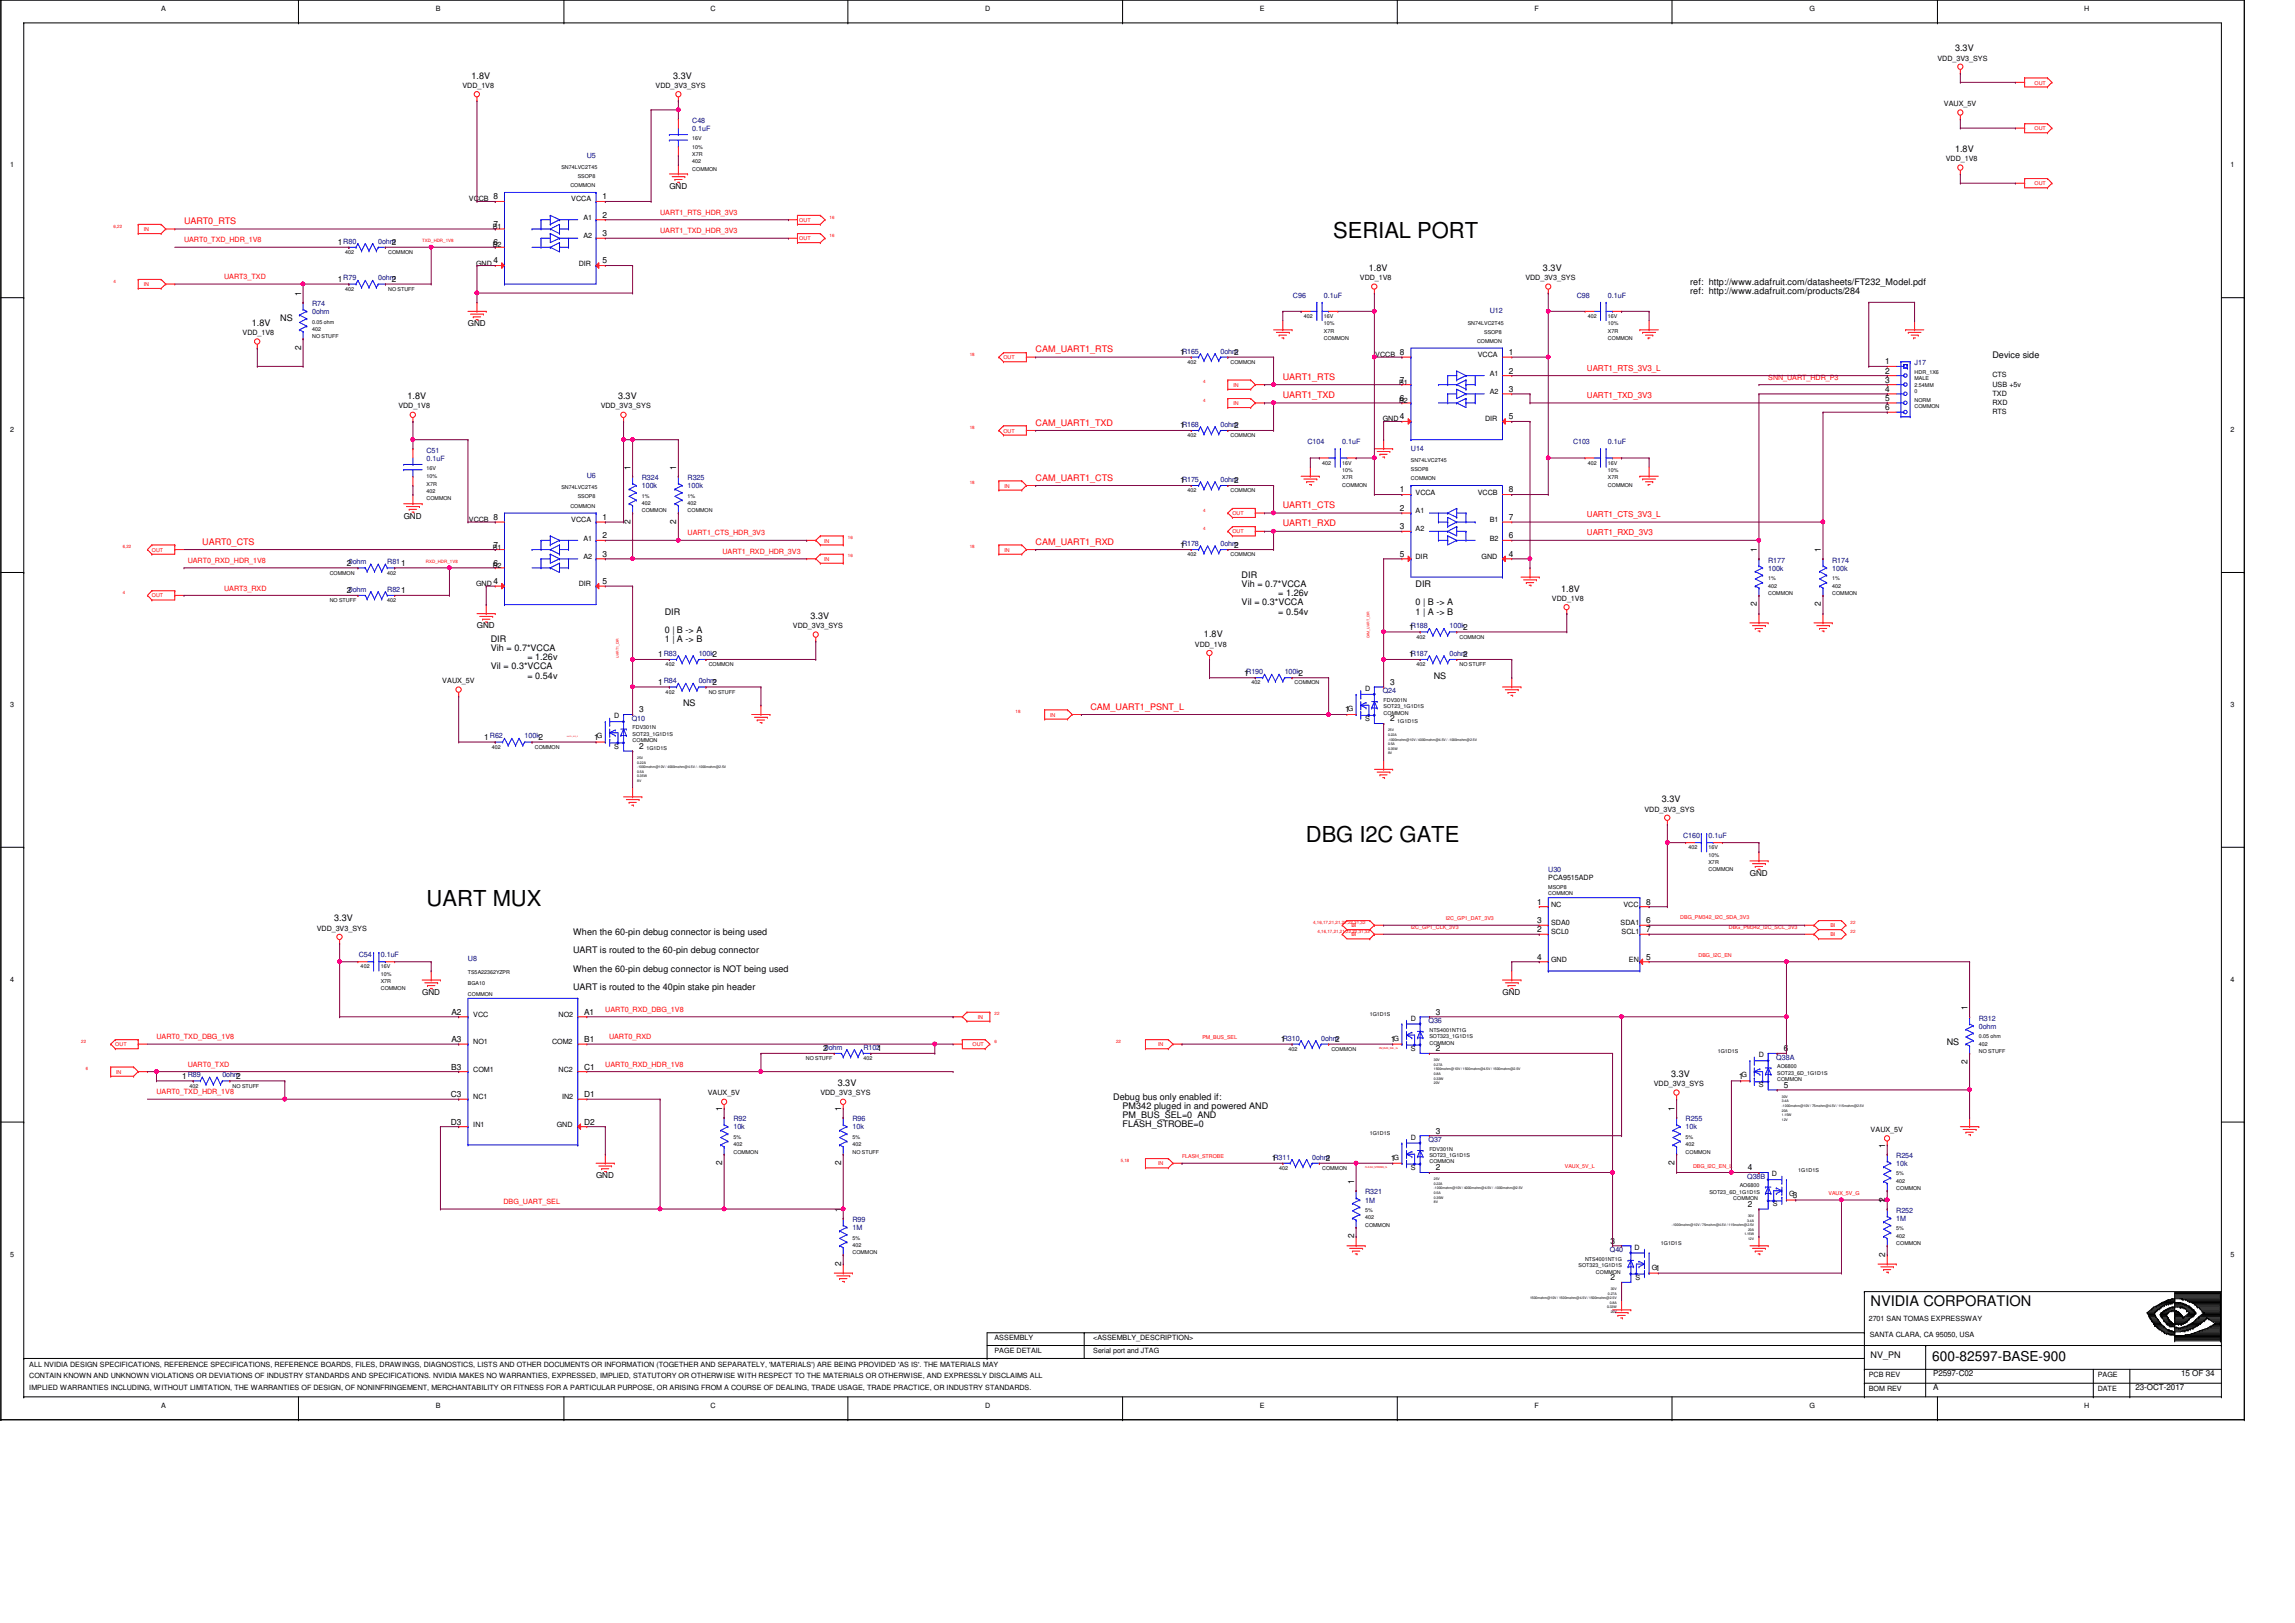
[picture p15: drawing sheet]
<svg xmlns="http://www.w3.org/2000/svg" width="420mm" height="297mm" viewBox="0 0 420 297" stroke-linecap="round" stroke-linejoin="round" font-family="sans-serif">
<defs><g id="words">
<g font-size="4">
<text x="244.1" y="43.5">SERIAL PORT</text>
<text x="239" y="154.1">DBG I2C GATE</text>
<text x="78.1" y="165.9">UART MUX</text>
</g>
<text font-size="2.7" x="342.5" y="239">NVIDIA CORPORATION</text>
<text font-size="2.5" x="353.7" y="249">600-82597-BASE-900</text>
<g font-size="1.7">
<text x="357.9" y="9.4">3.3V</text>
<text x="86.3" y="14.4">1.8V</text>
<text x="123.2" y="14.4">3.3V</text>
<text x="357.9" y="27.8">1.8V</text>
<text x="250.6" y="49.6">1.8V</text>
<text x="282.5" y="49.6">3.3V</text>
<text x="309.4" y="52.1">ref: http://www.adafruit.com/datasheets/FT232_Model.pdf</text>
<text x="309.4" y="53.8">ref: http://www.adafruit.com/products/284</text>
<text x="46.1" y="59.6">1.8V</text>
<text x="51.3" y="58.8">NS</text>
<text x="364.8" y="65.5">Device side</text>
<text x="74.6" y="73.1">1.8V</text>
<text x="113.1" y="73.1">3.3V</text>
<text x="227.3" y="107.4">Vih = 0.7*VCCA</text>
<text x="227.3" y="105.7">DIR</text>
<text x="259.2" y="107.4">DIR</text>
<text x="121.7" y="112.5">DIR</text>
<text x="148.4" y="113.3">3.3V</text>
<text x="227.3" y="110.8">Vil = 0.3*VCCA</text>
<text x="234" y="112.5">= 0.54v</text>
<text x="234" y="109.1">= 1.26v</text>
<text x="259.2" y="112.5">1 | A -&gt; B</text>
<text x="259.2" y="110.8">0 | B -&gt; A</text>
<text x="285.8" y="108.3">1.8V</text>
<text x="89.9" y="119.2">Vih = 0.7*VCCA</text>
<text x="89.9" y="117.5">DIR</text>
<text x="121.7" y="117.5">1 | A -&gt; B</text>
<text x="121.7" y="115.8">0 | B -&gt; A</text>
<text x="220.4" y="116.7">1.8V</text>
<text x="89.9" y="122.5">Vil = 0.3*VCCA</text>
<text x="96.6" y="124.2">= 0.54v</text>
<text x="96.6" y="120.9">= 1.26v</text>
<text x="262.5" y="124.2">NS</text>
<text x="125" y="129.2">NS</text>
<text x="304.2" y="146.8">3.3V</text>
<text x="61.2" y="168.6">3.3V</text>
<text x="104.9" y="171.2">When the 60-pin debug connector is being used</text>
<text x="104.9" y="177.8">When the 60-pin debug connector is NOT being used</text>
<text x="104.9" y="174.5">UART is routed to the 60-pin debug connector</text>
<text x="104.9" y="181.2">UART is routed to the 40pin stake pin header</text>
<text x="356.4" y="191.3">NS</text>
<text x="305.9" y="197.1">3.3V</text>
<text x="153.4" y="198.8">3.3V</text>
<text x="203.8" y="201.3">Debug bus only enabled if:</text>
<text x="205.5" y="203">PM342 pluged in and powered AND</text>
<text x="205.5" y="204.7">PM_BUS_SEL=0 AND</text>
<text x="205.5" y="206.3">FLASH_STROBE=0</text>
<text x="342.5" y="248.6">NV_PN</text>
</g>
<g font-size="1.7" fill="#f00">
<text x="33.7" y="41">UART0_RTS</text>
<text x="189.6" y="64.5">CAM_UART1_RTS</text>
<text x="234.9" y="69.5">UART1_RTS</text>
<text x="189.6" y="77.9">CAM_UART1_TXD</text>
<text x="234.9" y="72.9">UART1_TXD</text>
<text x="189.6" y="88">CAM_UART1_CTS</text>
<text x="234.9" y="93">UART1_CTS</text>
<text x="37" y="99.7">UART0_CTS</text>
<text x="189.6" y="99.7">CAM_UART1_RXD</text>
<text x="234.9" y="96.4">UART1_RXD</text>
<text x="199.6" y="129.9">CAM_UART1_PSNT_L</text>
</g>
<g font-size="1.5">
<text x="122.5" y="34.5">GND</text>
<text x="90.3" y="41.5">7</text>
<text x="90.3" y="36.5">8</text>
<text x="110.3" y="36.5">1</text>
<text x="110.3" y="39.8">2</text>
<text x="61.8" y="44.9">1</text>
<text x="71.7" y="44.9">2</text>
<text x="90.3" y="44.9">6</text>
<text x="110.3" y="43.2">3</text>
<text x="61.8" y="51.6">1</text>
<text x="71.7" y="51.6">2</text>
<text x="90.3" y="48.2">4</text>
<text x="110.3" y="48.2">5</text>
<text x="55.1" y="54.1" transform="rotate(-90 55.1 54.1)">1</text>
<text x="85.7" y="59.7">GND</text>
<text x="55.1" y="64.1" transform="rotate(-90 55.1 64.1)">2</text>
<text x="216.1" y="65">1</text>
<text x="226" y="65">2</text>
<text x="256.3" y="65">8</text>
<text x="276.3" y="65">1</text>
<text x="256.3" y="70">7</text>
<text x="276.3" y="68.4">2</text>
<text x="276.3" y="71.7">3</text>
<text x="345.1" y="66.7">1</text>
<text x="345.1" y="68.4">2</text>
<text x="345.1" y="70">3</text>
<text x="345.1" y="71.7">4</text>
<text x="256.3" y="76.8">4</text>
<text x="256.3" y="73.4">6</text>
<text x="276.3" y="76.8">5</text>
<text x="345.1" y="73.4">5</text>
<text x="345.1" y="75.1">6</text>
<text x="216.1" y="78.4">1</text>
<text x="226" y="78.4">2</text>
<text x="115.4" y="86" transform="rotate(-90 115.4 86)">1</text>
<text x="123.8" y="86" transform="rotate(-90 123.8 86)">1</text>
<text x="216.1" y="88.5">1</text>
<text x="226" y="88.5">2</text>
<text x="73.9" y="94.9">GND</text>
<text x="90.3" y="95.2">8</text>
<text x="110.3" y="95.2">1</text>
<text x="115.4" y="95.9" transform="rotate(-90 115.4 95.9)">2</text>
<text x="123.8" y="95.9" transform="rotate(-90 123.8 95.9)">2</text>
<text x="256.3" y="90.1">1</text>
<text x="256.3" y="93.5">2</text>
<text x="276.3" y="95.2">7</text>
<text x="276.3" y="90.1">8</text>
<text x="90.3" y="100.2">7</text>
<text x="110.3" y="98.5">2</text>
<text x="110.3" y="101.9">3</text>
<text x="216.1" y="100.2">1</text>
<text x="226" y="100.2">2</text>
<text x="256.3" y="96.9">3</text>
<text x="256.3" y="101.9">5</text>
<text x="276.3" y="101.9">4</text>
<text x="276.3" y="98.5">6</text>
<text x="321.6" y="101.1" transform="rotate(-90 321.6 101.1)">1</text>
<text x="333.4" y="101.1" transform="rotate(-90 333.4 101.1)">1</text>
<text x="63.5" y="103.5">2</text>
<text x="73.4" y="103.5">1</text>
<text x="90.3" y="106.9">4</text>
<text x="90.3" y="103.5">6</text>
<text x="110.3" y="106.9">5</text>
<text x="63.5" y="108.6">2</text>
<text x="73.4" y="108.6">1</text>
<text x="321.6" y="111" transform="rotate(-90 321.6 111)">2</text>
<text x="333.4" y="111" transform="rotate(-90 333.4 111)">2</text>
<text x="87.3" y="115">GND</text>
<text x="258" y="115.3">1</text>
<text x="267.9" y="115.3">2</text>
<text x="120.5" y="125.3">1</text>
<text x="120.5" y="120.3">1</text>
<text x="130.4" y="125.3">2</text>
<text x="130.4" y="120.3">2</text>
<text x="227.8" y="123.7">1</text>
<text x="237.7" y="123.7">2</text>
<text x="254.5" y="125.3">3</text>
<text x="258" y="120.3">1</text>
<text x="267.9" y="120.3">2</text>
<text x="117" y="130.4">3</text>
<text x="246.2" y="130.4">1</text>
<text x="88.6" y="135.4">1</text>
<text x="98.6" y="135.4">2</text>
<text x="108.8" y="135.4">1</text>
<text x="117" y="137.1">2</text>
<text x="254.5" y="132">2</text>
<text x="320.4" y="160.3">GND</text>
<text x="281.4" y="165.6">1</text>
<text x="301.4" y="165.6">8</text>
<text x="281.4" y="170.6">2</text>
<text x="281.4" y="169">3</text>
<text x="301.4" y="169">6</text>
<text x="301.4" y="170.6">7</text>
<text x="281.4" y="175.6">4</text>
<text x="301.4" y="175.6">5</text>
<text x="77.3" y="182.1">GND</text>
<text x="82.7" y="185.7">A2</text>
<text x="107" y="185.7">A1</text>
<text x="262.9" y="185.7">3</text>
<text x="275.1" y="182.1">GND</text>
<text x="360.2" y="184.9" transform="rotate(-90 360.2 184.9)">1</text>
<text x="82.7" y="190.7">A3</text>
<text x="107" y="190.7">B1</text>
<text x="234.5" y="190.7">1</text>
<text x="244.4" y="190.7">2</text>
<text x="254.6" y="190.7">1</text>
<text x="33.3" y="197.4">1</text>
<text x="43.3" y="197.4">2</text>
<text x="82.6" y="195.7">B3</text>
<text x="107" y="195.7">C1</text>
<text x="150.7" y="192.4">2</text>
<text x="160.6" y="192.4">1</text>
<text x="262.9" y="192.4">2</text>
<text x="318.3" y="197.4">1</text>
<text x="326.5" y="192.4">6</text>
<text x="360.2" y="194.8" transform="rotate(-90 360.2 194.8)">2</text>
<text x="82.5" y="200.8">C3</text>
<text x="107" y="200.8">D1</text>
<text x="132.2" y="203.3" transform="rotate(-90 132.2 203.3)">1</text>
<text x="154" y="203.3" transform="rotate(-90 154 203.3)">1</text>
<text x="306.6" y="203.3" transform="rotate(-90 306.6 203.3)">1</text>
<text x="326.5" y="199.1">5</text>
<text x="82.5" y="205.8">D3</text>
<text x="107" y="205.8">D2</text>
<text x="262.9" y="207.5">3</text>
<text x="109.1" y="215.6">GND</text>
<text x="132.2" y="213.3" transform="rotate(-90 132.2 213.3)">2</text>
<text x="154" y="213.3" transform="rotate(-90 154 213.3)">2</text>
<text x="232.8" y="212.5">1</text>
<text x="242.7" y="212.5">2</text>
<text x="254.6" y="212.5">1</text>
<text x="262.9" y="214.2">2</text>
<text x="306.6" y="213.3" transform="rotate(-90 306.6 213.3)">2</text>
<text x="320" y="214.2">4</text>
<text x="345.1" y="210.1" transform="rotate(-90 345.1 210.1)">1</text>
<text x="154" y="221.8" transform="rotate(-90 154 221.8)">1</text>
<text x="247.9" y="216.7" transform="rotate(-90 247.9 216.7)">1</text>
<text x="320" y="220.9">2</text>
<text x="328.2" y="219.2">3</text>
<text x="345.1" y="220.1" transform="rotate(-90 345.1 220.1)">1</text>
<text x="345.1" y="220" transform="rotate(-90 345.1 220)">2</text>
<text x="247.9" y="226.7" transform="rotate(-90 247.9 226.7)">2</text>
<text x="294.8" y="227.6">3</text>
<text x="154" y="231.7" transform="rotate(-90 154 231.7)">2</text>
<text x="303.1" y="232.6">1</text>
<text x="345.1" y="230" transform="rotate(-90 345.1 230)">2</text>
<text x="294.8" y="234.3">2</text>
<text x="353.9" y="251.8">P2597-C02</text>
<text x="399.3" y="251.8">15 OF 34</text>
<text x="353.9" y="254.3">A</text>
<text x="390.9" y="254.3">23-OCT-2017</text>
</g>
<g font-size="1.5" fill="#f00">
<text x="290.5" y="67.9">UART1_RTS_3V3_L</text>
<text x="290.5" y="72.9">UART1_TXD_3V3</text>
<text x="290.5" y="94.7">UART1_CTS_3V3_L</text>
<text x="290.5" y="98">UART1_RXD_3V3</text>
</g>
<g font-size="1.3">
<text x="29.5" y="2">A</text>
<text x="79.8" y="2">B</text>
<text x="130.1" y="2">C</text>
<text x="180.4" y="2">D</text>
<text x="230.7" y="2">E</text>
<text x="281" y="2">F</text>
<text x="331.2" y="2">G</text>
<text x="381.5" y="2">H</text>
<text x="354.7" y="11.1">VDD_3V3_SYS</text>
<text x="84.7" y="16.1">VDD_1V8</text>
<text x="120" y="16.1">VDD_3V3_SYS</text>
<text x="355.9" y="19.5">VAUX_5V</text>
<text x="356.2" y="29.5">VDD_1V8</text>
<text x="1.9" y="30.5">1</text>
<text x="408.4" y="30.5">1</text>
<text x="85.8" y="36.9">VCCB</text>
<text x="90.2" y="41.9">B1</text>
<text x="104.6" y="36.9">VCCA</text>
<text x="106.8" y="40.3">A1</text>
<text x="90.2" y="45.3">B2</text>
<text x="106.8" y="43.6">A2</text>
<text x="87.2" y="48.6">GND</text>
<text x="105.9" y="48.6">DIR</text>
<text x="249" y="51.3">VDD_1V8</text>
<text x="279.3" y="51.3">VDD_3V3_SYS</text>
<text x="44.4" y="61.4">VDD_1V8</text>
<text x="251.8" y="65.4">VCCB</text>
<text x="270.5" y="65.4">VCCA</text>
<text x="256.1" y="70.4">B1</text>
<text x="272.7" y="68.7">A1</text>
<text x="364.8" y="69.1">CTS</text>
<text x="364.8" y="70.7">USB +5v</text>
<text x="72.9" y="74.8">VDD_1V8</text>
<text x="110" y="74.8">VDD_3V3_SYS</text>
<text x="253.1" y="77.1">GND</text>
<text x="256.1" y="73.8">B2</text>
<text x="271.9" y="77.1">DIR</text>
<text x="272.7" y="72.1">A2</text>
<text x="364.8" y="72.4">TXD</text>
<text x="364.8" y="75.8">RTS</text>
<text x="364.8" y="74.1">RXD</text>
<text x="1.9" y="79.1">2</text>
<text x="408.4" y="79.1">2</text>
<text x="85.8" y="95.5">VCCB</text>
<text x="104.6" y="95.5">VCCA</text>
<text x="259.2" y="90.6">VCCA</text>
<text x="259.2" y="93.9">A1</text>
<text x="270.5" y="90.6">VCCB</text>
<text x="272.7" y="95.5">B1</text>
<text x="90.2" y="100.6">B1</text>
<text x="106.8" y="98.9">A1</text>
<text x="259.2" y="97.2">A2</text>
<text x="272.7" y="98.9">B2</text>
<text x="87.2" y="107.3">GND</text>
<text x="90.2" y="103.9">B2</text>
<text x="105.9" y="107.3">DIR</text>
<text x="106.8" y="102.3">A2</text>
<text x="259.2" y="102.3">DIR</text>
<text x="271.2" y="102.3">GND</text>
<text x="284.1" y="110">VDD_1V8</text>
<text x="145.1" y="115">VDD_3V3_SYS</text>
<text x="218.8" y="118.4">VDD_1V8</text>
<text x="81" y="125.1">VAUX_5V</text>
<text x="1.9" y="129.4">3</text>
<text x="112.5" y="131.4">D</text>
<text x="246.7" y="130.1">G</text>
<text x="249.9" y="132">S</text>
<text x="249.9" y="126.4">D</text>
<text x="408.4" y="129.4">3</text>
<text x="109.3" y="135.1">G</text>
<text x="112.5" y="137">S</text>
<text x="301.1" y="148.5">VDD_3V3_SYS</text>
<text x="283.5" y="161.1">PCA9515ADP</text>
<text x="284" y="166">NC</text>
<text x="297.2" y="166">VCC</text>
<text x="58" y="170.3">VDD_3V3_SYS</text>
<text x="284" y="171">SCL0</text>
<text x="284" y="169.3">SDA0</text>
<text x="296.7" y="169.3">SDA1</text>
<text x="296.9" y="171">SCL1</text>
<text x="1.9" y="179.7">4</text>
<text x="284" y="176">GND</text>
<text x="298.2" y="176">EN</text>
<text x="408.4" y="179.7">4</text>
<text x="86.6" y="191.1">NO1</text>
<text x="86.6" y="186.1">VCC</text>
<text x="101.1" y="191.1">COM2</text>
<text x="102.3" y="186.1">NO2</text>
<text x="255.1" y="190.5">G</text>
<text x="258.3" y="186.8">D</text>
<text x="86.6" y="196.1">COM1</text>
<text x="102.3" y="196.1">NC2</text>
<text x="258.3" y="192.3">S</text>
<text x="318.8" y="197.1">G</text>
<text x="322" y="193.5">D</text>
<text x="86.6" y="201.2">NC1</text>
<text x="102.9" y="201.2">IN2</text>
<text x="129.6" y="200.5">VAUX_5V</text>
<text x="150.2" y="200.5">VDD_3V3_SYS</text>
<text x="302.8" y="198.8">VDD_3V3_SYS</text>
<text x="322" y="199">S</text>
<text x="86.6" y="206.2">IN1</text>
<text x="101.9" y="206.2">GND</text>
<text x="258.3" y="208.6">D</text>
<text x="342.5" y="207.2">VAUX_5V</text>
<text x="255.1" y="212.3">G</text>
<text x="258.3" y="214.1">S</text>
<text x="324.4" y="215.3">D</text>
<text x="324.6" y="220.8">S</text>
<text x="327.6" y="218.9">G</text>
<text x="1.9" y="230">5</text>
<text x="299.2" y="228.7">D</text>
<text x="302.4" y="232.4">G</text>
<text x="408.4" y="230">5</text>
<text x="299.4" y="234.2">S</text>
<text x="182.1" y="245.3">ASSEMBLY</text>
<text x="200.1" y="245.3">&lt;ASSEMBLY_DESCRIPTION&gt;</text>
<text x="342.1" y="241.8">2701 SAN TOMAS EXPRESSWAY</text>
<text x="342.3" y="244.8">SANTA CLARA, CA 95050, USA</text>
<text x="5.4" y="250.1">ALL NVIDIA DESIGN SPECIFICATIONS, REFERENCE SPECIFICATIONS, REFERENCE BOARDS, FILES, DRAWINGS, DIAGNOSTICS, LISTS AND OTHER DOCUMENTS OR INFORMATION (TOGETHER AND SEPARATELY, 'MATERIALS') ARE BEING PROVIDED 'AS IS'. THE MATERIALS MAY</text>
<text x="182.1" y="247.6">PAGE DETAIL</text>
<text x="200.1" y="247.6">Serial port and JTAG</text>
<text x="342.1" y="252">PCB REV</text>
<text x="384" y="252">PAGE</text>
<text x="5.4" y="252.1">CONTAIN KNOWN AND UNKNOWN VIOLATIONS OR DEVIATIONS OF INDUSTRY STANDARDS AND SPECIFICATIONS. NVIDIA MAKES NO WARRANTIES, EXPRESSED, IMPLIED, STATUTORY OR OTHERWISE WITH RESPECT TO THE MATERIALS OR OTHERWISE, AND EXPRESSLY DISCLAIMS ALL</text>
<text x="5.4" y="254.3">IMPLIED WARRANTIES INCLUDING, WITHOUT LIMITATION, THE WARRANTIES OF DESIGN, OF NONINFRINGEMENT, MERCHANTABILITY OR FITNESS FOR A PARTICULAR PURPOSE, OR ARISING FROM A COURSE OF DEALING, TRADE USAGE, TRADE PRACTICE, OR INDUSTRY STANDARDS.</text>
<text x="29.5" y="257.7">A</text>
<text x="79.8" y="257.7">B</text>
<text x="130.1" y="257.7">C</text>
<text x="180.4" y="257.7">D</text>
<text x="230.7" y="257.7">E</text>
<text x="281" y="257.7">F</text>
<text x="331.2" y="257.7">G</text>
<text x="342.1" y="254.5">BOM REV</text>
<text x="381.5" y="257.7">H</text>
<text x="384" y="254.5">DATE</text>
</g>
<g font-size="1.3" fill="#000080">
<text x="126.7" y="22.5">C48</text>
<text x="107.4" y="28.8">U5</text>
<text x="126.7" y="24">0.1uF</text>
<text x="62.9" y="44.6">R80</text>
<text x="69.2" y="44.6">0ohm</text>
<text x="62.9" y="51.3">R79</text>
<text x="69.2" y="51.3">0ohm</text>
<text x="57.1" y="56">R74</text>
<text x="57.1" y="57.5">0ohm</text>
<text x="236.7" y="54.5">C96</text>
<text x="242.4" y="54.5">0.1uF</text>
<text x="272.7" y="57.4">U12</text>
<text x="288.7" y="54.5">C98</text>
<text x="294.4" y="54.5">0.1uF</text>
<text x="216.4" y="64.7">R165</text>
<text x="223.5" y="64.7">0ohm</text>
<text x="350.5" y="66.9">J17</text>
<text x="78.1" y="82.8">C51</text>
<text x="216.4" y="78.1">R168</text>
<text x="223.5" y="78.1">0ohm</text>
<text x="239.4" y="81.3">C104</text>
<text x="245.7" y="81.3">0.1uF</text>
<text x="258.3" y="82.5">U14</text>
<text x="288" y="81.3">C103</text>
<text x="294.4" y="81.3">0.1uF</text>
<text x="78.1" y="84.3">0.1uF</text>
<text x="107.4" y="87.5">U6</text>
<text x="117.5" y="87.8">R324</text>
<text x="117.5" y="89.4">100k</text>
<text x="125.9" y="87.8">R325</text>
<text x="125.9" y="89.4">100k</text>
<text x="216.4" y="88.2">R175</text>
<text x="223.5" y="88.2">0ohm</text>
<text x="216.4" y="99.9">R178</text>
<text x="223.5" y="99.9">0ohm</text>
<text x="63.9" y="103.3">0ohm</text>
<text x="70.9" y="103.3">R81</text>
<text x="323.7" y="103">R177</text>
<text x="323.7" y="104.4">100k</text>
<text x="335.4" y="103">R174</text>
<text x="335.4" y="104.4">100k</text>
<text x="63.9" y="108.3">0ohm</text>
<text x="70.9" y="108.3">R82</text>
<text x="258.3" y="115">R188</text>
<text x="265.4" y="115">100k</text>
<text x="121.5" y="125.1">R84</text>
<text x="121.5" y="120.1">R83</text>
<text x="127.9" y="125.1">0ohm</text>
<text x="127.9" y="120.1">100k</text>
<text x="228.2" y="123.4">R190</text>
<text x="235.2" y="123.4">100k</text>
<text x="258.3" y="120.1">R187</text>
<text x="265.4" y="120.1">0ohm</text>
<text x="115.6" y="132">Q10</text>
<text x="253.1" y="126.9">Q24</text>
<text x="89.7" y="135.1">R62</text>
<text x="96" y="135.1">100k</text>
<text x="308.1" y="153.4">C160</text>
<text x="312.8" y="153.4">0.1uF</text>
<text x="283.5" y="159.6">U30</text>
<text x="65.7" y="175.2">C54</text>
<text x="69.7" y="175.2">0.1uF</text>
<text x="85.7" y="175.9">U8</text>
<text x="234.9" y="190.5">R310</text>
<text x="241.9" y="190.5">0ohm</text>
<text x="261.5" y="187.3">Q36</text>
<text x="362.3" y="186.8">R312</text>
<text x="362.3" y="188.3">0ohm</text>
<text x="34.4" y="197.1">R89</text>
<text x="40.7" y="197.1">0ohm</text>
<text x="151" y="192.1">0ohm</text>
<text x="158.1" y="192.1">R102</text>
<text x="325.2" y="194">Q38A</text>
<text x="134.3" y="205.2">R92</text>
<text x="134.3" y="206.7">10k</text>
<text x="156.1" y="205.2">R96</text>
<text x="156.1" y="206.7">10k</text>
<text x="261.5" y="209">Q37</text>
<text x="308.6" y="205.2">R255</text>
<text x="308.6" y="206.7">10k</text>
<text x="233.2" y="212.3">R311</text>
<text x="240.2" y="212.3">0ohm</text>
<text x="319.9" y="215.8">Q38B</text>
<text x="347.2" y="211.9">R254</text>
<text x="347.2" y="213.4">10k</text>
<text x="249.9" y="218.6">R321</text>
<text x="249.9" y="220.1">1M</text>
<text x="347.2" y="222">R252</text>
<text x="156.1" y="223.6">R99</text>
<text x="156.1" y="225.2">1M</text>
<text x="347.2" y="223.5">1M</text>
<text x="294.7" y="229.2">Q40</text>
</g>
<g font-size="1.3" fill="#f00">
<text x="120.9" y="39.3">UART1_RTS_HDR_3V3</text>
<text x="33.7" y="44.4">UART0_TXD_HDR_1V8</text>
<text x="120.9" y="42.7">UART1_TXD_HDR_3V3</text>
<text x="41.1" y="51.1">UART3_TXD</text>
<text x="323.7" y="69.5">SNN_UART_HDR_P3</text>
<text x="125.9" y="98">UART1_CTS_HDR_3V3</text>
<text x="132.3" y="101.4">UART1_RXD_HDR_3V3</text>
<text x="34.4" y="103">UART0_RXD_HDR_1V8</text>
<text x="41.1" y="108.1">UART3_RXD</text>
<text x="110.8" y="185.2">UART0_RXD_DBG_1V8</text>
<text x="28.6" y="190.2">UART0_TXD_DBG_1V8</text>
<text x="111.5" y="190.2">UART0_RXD</text>
<text x="34.4" y="195.2">UART0_TXD</text>
<text x="110.8" y="195.2">UART0_RXD_HDR_1V8</text>
<text x="28.6" y="200.3">UART0_TXD_HDR_1V8</text>
<text x="92.2" y="220.4">DBG_UART_SEL</text>
</g>
<g font-size="1" fill="#f00">
<text x="372.5" y="15.5">OUT</text>
<text x="372.5" y="23.9">OUT</text>
<text x="372.5" y="33.9">OUT</text>
<text x="146.3" y="40.6">OUT</text>
<text x="26.3" y="42.3">IN</text>
<text x="146.3" y="44">OUT</text>
<text x="26.3" y="52.4">IN</text>
<text x="183.7" y="65.8">OUT</text>
<text x="225.8" y="70.8">IN</text>
<text x="225.8" y="74.2">IN</text>
<text x="183.7" y="79.2">OUT</text>
<text x="183.9" y="89.2">IN</text>
<text x="225.6" y="94.3">OUT</text>
<text x="27.8" y="101">OUT</text>
<text x="150.9" y="99.3">IN</text>
<text x="183.9" y="101">IN</text>
<text x="225.6" y="97.6">OUT</text>
<text x="150.9" y="102.7">IN</text>
<text x="27.8" y="109.3">OUT</text>
<text x="192.3" y="131.1">IN</text>
<text x="247.4" y="171.4">BI</text>
<text x="247.4" y="169.7">BI</text>
<text x="258.3" y="170.1">I2C_GP1_CLK_3V3</text>
<text x="264.7" y="168.4">I2C_GP1_DAT_3V3</text>
<text x="307.6" y="168.3">DBG_PM342_I2C_SDA_3V3</text>
<text x="316.5" y="170.1">DBG_PM342_I2C_SCL_3V3</text>
<text x="335.1" y="171.4">BI</text>
<text x="335.1" y="169.7">BI</text>
<text x="311" y="175.1">DBG_I2C_EN</text>
<text x="21.1" y="191.5">OUT</text>
<text x="178" y="191.5">OUT</text>
<text x="179" y="186.5">IN</text>
<text x="212" y="191.5">IN</text>
<text x="220.1" y="190.2">PM_BUS_SEL</text>
<text x="21.3" y="196.5">IN</text>
<text x="212" y="213.3">IN</text>
<text x="216.4" y="212">FLASH_STROBE</text>
<text x="286.5" y="213.7">VAUX_5V_L</text>
<text x="310" y="213.7">DBG_I2C_EN_L</text>
<text x="334.8" y="218.7">VAUX_5V_G</text>
</g>
<g font-size="1">
<text x="126.7" y="28.5">X7R</text>
<text x="126.7" y="25.7">16V</text>
<text x="126.7" y="27.2">10%</text>
<text x="126.7" y="29.9">402</text>
<text x="102.8" y="30.9">SN74LVC2T45</text>
<text x="104.4" y="34.2">COMMON</text>
<text x="105.8" y="32.6">SSOP8</text>
<text x="126.7" y="31.2">COMMON</text>
<text x="63.2" y="46.5">402</text>
<text x="71.1" y="46.5">COMMON</text>
<text x="63.2" y="53.2">402</text>
<text x="71.1" y="53.2">NO STUFF</text>
<text x="57.1" y="59.2">0.05 ohm</text>
<text x="238.7" y="58.2">402</text>
<text x="242.4" y="58.2">16V</text>
<text x="242.4" y="59.6">10%</text>
<text x="268.7" y="59.4">SN74LVC2T45</text>
<text x="290.7" y="58.2">402</text>
<text x="294.4" y="58.2">16V</text>
<text x="294.4" y="59.6">10%</text>
<text x="57.1" y="61.9">NO STUFF</text>
<text x="57.1" y="60.6">402</text>
<text x="242.4" y="60.9">X7R</text>
<text x="242.4" y="62.2">COMMON</text>
<text x="270.4" y="62.7">COMMON</text>
<text x="271.7" y="61.1">SSOP8</text>
<text x="294.4" y="60.9">X7R</text>
<text x="294.4" y="62.2">COMMON</text>
<text x="217.4" y="66.6">402</text>
<text x="225.3" y="66.6">COMMON</text>
<text x="350.5" y="69.6">MALE</text>
<text x="350.5" y="70.8">2.54MM</text>
<text x="350.5" y="68.5">HDR_1X6</text>
<text x="350.5" y="72">0</text>
<text x="350.5" y="74.6">COMMON</text>
<text x="350.5" y="73.5">NORM</text>
<text x="217.4" y="80">402</text>
<text x="225.3" y="80">COMMON</text>
<text x="78.1" y="88.9">X7R</text>
<text x="78.1" y="86.1">16V</text>
<text x="78.1" y="87.5">10%</text>
<text x="102.8" y="89.6">SN74LVC2T45</text>
<text x="242.1" y="85">402</text>
<text x="245.7" y="85">16V</text>
<text x="245.7" y="87.7">X7R</text>
<text x="245.7" y="86.4">10%</text>
<text x="245.7" y="89.1">COMMON</text>
<text x="258.3" y="84.5">SN74LVC2T45</text>
<text x="258.3" y="87.9">COMMON</text>
<text x="258.3" y="86.2">SSOP8</text>
<text x="290.7" y="85">402</text>
<text x="294.4" y="85">16V</text>
<text x="294.4" y="87.7">X7R</text>
<text x="294.4" y="86.4">10%</text>
<text x="294.4" y="89.1">COMMON</text>
<text x="78.1" y="90.3">402</text>
<text x="78.1" y="91.6">COMMON</text>
<text x="104.4" y="92.9">COMMON</text>
<text x="105.8" y="91.2">SSOP8</text>
<text x="117.5" y="91.1">1%</text>
<text x="117.5" y="92.4">402</text>
<text x="117.5" y="93.8">COMMON</text>
<text x="125.9" y="91.1">1%</text>
<text x="125.9" y="92.4">402</text>
<text x="125.9" y="93.8">COMMON</text>
<text x="217.4" y="90.1">402</text>
<text x="225.3" y="90.1">COMMON</text>
<text x="217.4" y="101.8">402</text>
<text x="225.3" y="101.8">COMMON</text>
<text x="60.4" y="105.2">COMMON</text>
<text x="70.9" y="105.2">402</text>
<text x="323.7" y="106.2">1%</text>
<text x="323.7" y="107.5">402</text>
<text x="335.4" y="107.5">402</text>
<text x="335.4" y="106.2">1%</text>
<text x="60.4" y="110.2">NO STUFF</text>
<text x="70.9" y="110.2">402</text>
<text x="323.7" y="108.8">COMMON</text>
<text x="335.4" y="108.8">COMMON</text>
<text x="259.3" y="116.9">402</text>
<text x="267.2" y="116.9">COMMON</text>
<text x="121.9" y="121.9">402</text>
<text x="129.7" y="121.9">COMMON</text>
<text x="229.1" y="125.3">402</text>
<text x="237" y="125.3">COMMON</text>
<text x="259.3" y="121.9">402</text>
<text x="267.2" y="121.9">NO STUFF</text>
<text x="121.9" y="127">402</text>
<text x="129.7" y="127">NO STUFF</text>
<text x="253.3" y="129.6">SOT23_1G1D1S</text>
<text x="253.3" y="128.5">FDV301N</text>
<text x="253.3" y="130.8">COMMON</text>
<text x="90" y="137">402</text>
<text x="97.9" y="137">COMMON</text>
<text x="115.8" y="133.5">FDV301N</text>
<text x="115.8" y="134.7">SOT23_1G1D1S</text>
<text x="115.8" y="135.8">COMMON</text>
<text x="118.4" y="137.3">1G1D1S</text>
<text x="255.8" y="132.3">1G1D1S</text>
<text x="309.1" y="155.4">402</text>
<text x="312.8" y="155.4">16V</text>
<text x="312.8" y="158.1">X7R</text>
<text x="312.8" y="156.8">10%</text>
<text x="312.8" y="159.5">COMMON</text>
<text x="283.5" y="163.8">COMMON</text>
<text x="283.5" y="162.6">MSOP8</text>
<text x="66" y="177.2">402</text>
<text x="69.7" y="179.9">X7R</text>
<text x="69.7" y="178.6">10%</text>
<text x="69.7" y="177.2">16V</text>
<text x="85.7" y="178.3">TS5A22362YZPR</text>
<text x="69.7" y="181.3">COMMON</text>
<text x="85.7" y="182.3">COMMON</text>
<text x="85.7" y="180.3">BGA10</text>
<text x="250.8" y="186">1G1D1S</text>
<text x="261.7" y="190">SOT323_1G1D1S</text>
<text x="261.7" y="188.8">NTS4001NT1G</text>
<text x="261.7" y="191.2">COMMON</text>
<text x="362.3" y="191.3">402</text>
<text x="362.3" y="190">0.05 ohm</text>
<text x="147.5" y="194">NO STUFF</text>
<text x="158.1" y="194">402</text>
<text x="235.9" y="192.3">402</text>
<text x="243.7" y="192.3">COMMON</text>
<text x="314.5" y="192.7">1G1D1S</text>
<text x="325.4" y="196.7">SOT23_6D_1G1D1S</text>
<text x="325.4" y="195.5">AO6800</text>
<text x="325.4" y="197.9">COMMON</text>
<text x="362.3" y="192.7">NO STUFF</text>
<text x="34.7" y="199.1">402</text>
<text x="42.6" y="199.1">NO STUFF</text>
<text x="134.3" y="208.4">5%</text>
<text x="134.3" y="209.8">402</text>
<text x="156.1" y="209.8">402</text>
<text x="156.1" y="208.4">5%</text>
<text x="250.8" y="207.8">1G1D1S</text>
<text x="308.6" y="208.4">5%</text>
<text x="308.6" y="209.8">402</text>
<text x="134.3" y="211.1">COMMON</text>
<text x="156.1" y="211.1">NO STUFF</text>
<text x="234.2" y="214.1">402</text>
<text x="242.1" y="214.1">COMMON</text>
<text x="261.7" y="211.8">SOT23_1G1D1S</text>
<text x="261.7" y="210.6">FDV301N</text>
<text x="261.7" y="212.9">COMMON</text>
<text x="308.6" y="211.1">COMMON</text>
<text x="329.2" y="214.5">1G1D1S</text>
<text x="347.2" y="215.1">5%</text>
<text x="249.9" y="221.8">5%</text>
<text x="313" y="218.5">SOT23_6D_1G1D1S</text>
<text x="317.3" y="219.7">COMMON</text>
<text x="318.5" y="217.3">AO6800</text>
<text x="347.2" y="217.8">COMMON</text>
<text x="347.2" y="216.5">402</text>
<text x="156.1" y="226.9">5%</text>
<text x="249.9" y="223.2">402</text>
<text x="249.9" y="224.5">COMMON</text>
<text x="304.1" y="227.9">1G1D1S</text>
<text x="347.2" y="225.2">5%</text>
<text x="347.2" y="226.5">402</text>
<text x="347.2" y="227.9">COMMON</text>
<text x="156.1" y="228.2">402</text>
<text x="156.1" y="229.5">COMMON</text>
<text x="289" y="231.9">SOT323_1G1D1S</text>
<text x="290.2" y="230.7">NTS4001NT1G</text>
<text x="292.2" y="233.1">COMMON</text>
</g>
<g font-size=".8" fill="#f00">
<text x="20.8" y="41.7">6,22</text>
<text x="151.9" y="40">16</text>
<text x="77.3" y="44.4">TXD_HDR_1V8</text>
<text x="151.9" y="43.3">16</text>
<text x="20.8" y="51.7">4</text>
<text x="177.5" y="65.2">18</text>
<text x="220.2" y="70.1">4</text>
<text x="220.2" y="73.5">4</text>
<text x="177.5" y="78.5">18</text>
<text x="177.5" y="88.6">18</text>
<text x="220.2" y="93.6">4</text>
<text x="22.5" y="100.3">6,22</text>
<text x="155.2" y="98.7">16</text>
<text x="177.5" y="100.3">18</text>
<text x="220.2" y="97">4</text>
<text x="78" y="103">RXD_HDR_1V8</text>
<text x="155.2" y="102">16</text>
<text x="22.5" y="108.7">4</text>
<text x="185.9" y="130.5">18</text>
<text x="240.4" y="169.1">4,16,17,21,21,22,22,31,32</text>
<text x="241.2" y="170.7">4,16,17,21,21,22,22,31,32</text>
<text x="338.8" y="170.7">22</text>
<text x="338.8" y="169.1">22</text>
<text x="182.1" y="185.8">22</text>
<text x="14.9" y="190.9">22</text>
<text x="182.1" y="190.9">6</text>
<text x="204.3" y="190.9">22</text>
<text x="15.7" y="195.9">6</text>
<text x="205.2" y="212.6">5,18</text>
</g>
<g font-size=".6" fill="#f00">
<text x="250.7" y="116.8" transform="rotate(-90 250.7 116.8)">CAM_UART_DIR</text>
<text x="113.3" y="120.4" transform="rotate(-90 113.3 120.4)">UART1_DIR</text>
</g>
<g font-size=".6">
<text x="254.1" y="135.6">-1000mohm@10V / 4000mohm@4.5V / -1000mohm@2.5V</text>
<text x="254.1" y="133.9">25V</text>
<text x="254.1" y="136.4">0.5A</text>
<text x="254.1" y="137.2">0.35W</text>
<text x="254.1" y="134.7">0.22A</text>
<text x="116.7" y="141.4">0.5A</text>
<text x="116.7" y="142.2">0.35W</text>
<text x="116.7" y="143.1">8V</text>
<text x="116.7" y="139.7">0.22A</text>
<text x="116.7" y="140.6">-1000mohm@10V / 4000mohm@4.5V / -1000mohm@2.5V</text>
<text x="116.7" y="138.9">25V</text>
<text x="254.1" y="138">8V</text>
<text x="262.5" y="196.7">0.8A</text>
<text x="262.5" y="195.9">1500mohm@10V / 1500mohm@4.5V / 1500mohm@2.5V</text>
<text x="262.5" y="197.6">0.33W</text>
<text x="262.5" y="195.1">0.27A</text>
<text x="262.5" y="194.2">30V</text>
<text x="262.5" y="198.4">20V</text>
<text x="326.2" y="202.6">-1000mohm@10V / 75mohm@4.5V / 115mohm@2.5V</text>
<text x="326.2" y="203.5">20A</text>
<text x="326.2" y="200.9">30V</text>
<text x="326.2" y="201.8">3.4A</text>
<text x="326.2" y="205.1">12V</text>
<text x="326.2" y="204.3">1.15W</text>
<text x="262.5" y="217.7">-1000mohm@10V / 4000mohm@4.5V / -1000mohm@2.5V</text>
<text x="262.5" y="216.8">0.22A</text>
<text x="262.5" y="220.2">8V</text>
<text x="262.5" y="219.4">0.35W</text>
<text x="262.5" y="218.5">0.5A</text>
<text x="262.5" y="216">25V</text>
<text x="306.1" y="224.4">-1000mohm@10V / 75mohm@4.5V / 115mohm@2.5V</text>
<text x="319.4" y="226.1">1.15W</text>
<text x="319.9" y="223.6">3.4A</text>
<text x="320" y="222.7">30V</text>
<text x="320" y="225.2">20A</text>
<text x="320" y="226.9">12V</text>
<text x="280.1" y="237.8">1500mohm@10V / 1500mohm@4.5V / 1500mohm@2.5V</text>
<text x="294.2" y="239.5">0.33W</text>
<text x="294.4" y="237">0.27A</text>
<text x="294.7" y="238.6">0.8A</text>
<text x="294.9" y="236.1">30V</text>
<text x="294.9" y="240.3">20V</text>
</g>
<g font-size=".5" fill="#f00">
<text x="252.5" y="191.9">PM_BUS_SEL_G</text>
<text x="249.9" y="213.7">FLASH_STROBE_G</text>
</g>
<text font-size=".3" fill="#f00" x="103.7" y="134.9">UART1_DIR_G</text>
</g></defs>
<g fill="none" stroke="#000" stroke-width=".18">
<path d="M.2 0h.1M.2 0h410.7v259.8M.2 0v259.8M4.3 4.2h.1M4.3 4.2h402.4v251.5M4.3 4.2v251.5M54.6 4.2h.1M54.6 0v4.2M103.2 4.2h.1M103.2 0v4.2M155.2 4.2h.1M155.2 0v4.2"/>
<path d="M205.5 4.2h.1M205.5 0v4.2M255.8 4.2h.1M255.8 0v4.2M306.1 4.2h.1M306.1 0v4.2M354.7 4.2h.1M354.7 0v4.2M.2 54.5h4.1M4.3 54.5h.1M406.7 54.5h4.2M410.9 54.5h.1"/>
<path d="M.2 104.8h4.1M4.3 104.8h.1M406.7 104.8h4.2M410.9 104.8h.1M.2 155.1h4.1M4.3 155.1h.1M406.7 155.1h4.2M410.9 155.1h.1M.2 205.4h4.1M4.3 205.4h.1M406.7 205.4h4.2M410.9 205.4h.1"/>
<path d="M341.3 236.4h.1M341.3 236.4h65.4M341.3 236.4v19.3M393.6 239.9h1.2M393.8 239.7h1.2M393.9 239.6h.1M393.9 239.6h1.2M393.9 239.6l-.8 .6M394.1 239.4h1.4M394.3 239.2h.1M394.3 239.2l-.4 .4M394.5 239.2h1.1"/>
<path d="M394.6 239.1h1.4M394.8 239.9h.1M394.8 239.1h.1M394.8 239.1l-.5 .1M395 239.7h.1M395 238.9h1.3M395 239.7l-.5 .5M395.1 239.6h.1M395.3 238.7h.1M395.3 239.6h.1M395.3 238.7h1.6M395.3 238.7l-.5 .4"/>
<path d="M395.3 239.6l-.3 .1M395.5 239.4h.1M395.5 238.5h2.1M395.6 238.5h.1M395.6 239.2h.1M395.6 238.5l-.3 .2M395.6 239.2l-.3 .4M395.8 238.4h.1M395.8 238.4l-.2 .1M396 239.1h.1M396 238.4h3.1M396.1 239.9h.1"/>
<path d="M396.1 239.9l-.3 .3M396.3 238.9h.1M396.3 239.9h.1M396.3 238.2h.1M396.3 239.9h2.2M396.3 238.2h1.8M396.3 238.2l-.5 .2M396.3 238.9l-.7 .3M396.4 239.7h.1M396.4 239.7l-.3 .2M396.6 238.7h.1M396.6 239.7h.1"/>
<path d="M396.6 238h.1M396.6 239.7h1.5M396.6 238h1.5M396.6 238.7l-.3 .2M396.8 239.6h.1M396.9 239.6h.1M396.9 237.9h.1M396.9 238.7h.1M396.9 239.6h1.2M396.9 237.9h1.2M396.9 237.9l-.6 .3M397.1 239.4h.1"/>
<path d="M397.1 239.4l-.7 .3M397.3 238.5h.1M397.3 239.4h.1M397.3 237.9h.1M397.3 239.4h.8M397.3 238.5l-.4 .2M397.6 239.2h.1M397.6 237.7h.1M397.6 239.9h.1M397.6 238.5h.1M397.6 239.2h3.2M397.6 237.7h8.9"/>
<path d="M397.6 239.2l-.5 .2M397.6 237.7l-.3 .2M397.6 239.9l-.7 .3M397.8 239.2h.1M397.8 237.7h.1M398 239.9h.1M398.1 237.9h.1M398.1 238h.1M398.1 238.2h.1M398.1 238.4h.1M398.1 239.2h.1M398.1 237.7h.1"/>
<path d="M398.1 237.4h8.4M398.1 236.7h8.4M398.1 237.5h8.4M398.1 237h8.4M398.1 236.9h8.4M398.1 237.2h8.4M398.1 239.1h2.5M398.1 238.7h2.1M398.1 238.5h1.6M398.1 238.9h2.2M398.1 238.4l-.5 .1M398.3 239.9h.1"/>
<path d="M398.5 239.9h.1M398.5 239.9l.1 .2M398.8 238.4h.1M399.1 239.2h.1M399.1 238.4h.1M399.1 238.4l.6 .1M399.5 239.2h.1M399.5 237.7h.1M399.5 239.2l.7 .4 .1 .3M399.5 237.7l.2 .2M399.7 238.5h.1M399.7 237.9h.1"/>
<path d="M399.7 237.9h6.8M399.7 238.5l.3 .2M399.8 239.4h.1M399.8 239.4h1.3M400 238.7h.1M400 239.6h1.3M400.2 237.9h.1M400.2 238.7h.1M400.2 237.9l.3 .1M400.2 238.7l.1 .2M400.3 238.9h.1M400.3 239.9h.1"/>
<path d="M400.3 239.7h1.3M400.3 239.9l.5 .3M400.3 238.9l.5 .2M400.5 238h.1M400.5 239.9h1.1M400.5 238h6M400.5 238l1.3 .7M400.6 239.1h.1M400.8 239.2h.1M400.8 238.2h.1M400.8 239.1h.1M400.8 238.2h5.7"/>
<path d="M400.8 239.1l.7 .6M401 239.2h.1M401.1 239.4h.1M401.1 238.4h5.4M401.3 239.6h.1M401.5 239.7h.1M401.5 238.5h5M401.6 239.9h.1M401.6 239.7h.1M401.6 239.9l.4 .3M401.6 239.7v.2M401.8 238.7h.1"/>
<path d="M401.8 238.7h4.7M401.8 238.7l.5 .5M402 238.9h4.5M402.2 239.1h.1M402.3 239.2h.1M402.3 239.1h4.2M402.3 239.2l.4 .2M402.5 239.2h4M402.7 239.4h.1M402.7 239.4h3.8M402.7 239.4l.5 .7M402.8 239.6h3.7"/>
<path d="M403 239.7h3.5M403.2 239.9h3.3M406.5 237.9h.1M406.5 237.7h.1M406.5 238.2h.1M406.5 238h.1M406.5 237.4h.1M406.5 236.7h.1M406.5 237.5h.1M406.5 237h.1M406.5 236.9h.1M406.5 237.2h.1"/>
<path d="M406.5 239.2h.1M406.5 239.1h.1M406.5 238.7h.1M406.5 238.5h.1M406.5 238.9h.1M406.5 238.4h.1M406.5 236.6h.1M406.5 239.7h.1M406.5 239.9h.1M406.5 239.6h.1M406.5 239.4h.1M406.5 236.6h-8.4v8.8"/>
<path d="M406.5 236.6v8.8M.2 259.8h.1M.2 259.8h410.7M4.3 255.7h.1M4.3 248.6h.1M4.3 255.7h402.4M4.3 248.6h337M54.6 259.8h.1M54.6 255.7v4.1M103.2 259.8h.1M103.2 255.7v4.1M155.2 259.8h.1"/>
<path d="M155.2 255.7v4.1M180.7 248.6h.1M180.7 246.3h226M198.5 243.9h.1M198.5 243.9v4.7M205.5 259.8h.1M205.5 255.7v4.1M255.8 259.8h.1M255.8 255.7v4.1M306.1 259.8h.1M306.1 255.7v4.1M341.3 253.2h.1"/>
<path d="M341.3 250.6h.1M341.3 243.9h.1M341.3 255.7h.1M341.3 243.9h-160.6v4.7M341.3 253.2h65.4M341.3 250.6h65.4M352.5 246.3h.1M352.5 246.3v9.4M354.7 259.8h.1M354.7 255.7v4.1M383.2 255.7h.1M383.2 250.6v5.1"/>
<path d="M389.9 255.7h.1M389.9 250.6v5.1M393.1 240.2h.1M393.1 240.2h1.4M393.1 240.2l.3 .7M393.3 240.6h1.2M393.3 240.4h1.2M393.4 240.9h.1M393.4 240.9h1.2M393.4 240.1h1.2M393.4 240.7h1.2M393.4 240.9l.4 .5"/>
<path d="M393.6 241.2h.1M393.6 241h.1M393.6 241h1.2M393.6 241.2h1.2M393.8 241.4h.1M393.8 241.4h1.2M393.8 241.4l.1 .3M393.9 241.6h.1M393.9 241.7h.1M393.9 241.7h1.2M393.9 241.6h1.2M393.9 241.7l.4 .5"/>
<path d="M394.1 241.9h.1M394.1 241.9h1.2M394.3 242.2h.1M394.3 242.1h.1M394.3 242.2h1.3M394.3 242.1h1.2M394.3 242.2l.2 .4M394.5 240.2h.1M394.5 240.4h.1M394.5 240.6h.1M394.5 242.4h.1M394.5 242.6h.1"/>
<path d="M394.5 242.4h1.3M394.5 242.6l.5 .3M394.5 240.2v.4M394.5 240.6l.1 .1M394.6 240.1h.1M394.6 240.7h.1M394.6 240.9h.1M394.6 242.6h.1M394.6 242.6h1.2M394.6 240.7v.2M394.6 240.9l.4 .5M394.8 242.7h.1"/>
<path d="M394.8 242.7h1.3M395 242.9h.1M395 241.4h.1M395 242.9h1.3M395 242.9l.3 .3M395 241.4l.1 .2M395.1 243.1h.1M395.1 241.6h.1M395.1 243.1h1.3M395.1 241.6l.4 .5M395.3 243.2h.1M395.3 243.2l.5 .4"/>
<path d="M395.5 243.2h.1M395.5 240.6h.1M395.5 242.1h.1M395.5 240.6h1.1M395.5 243.2h1.1M395.5 242.1l.1 .3 .5 .3M395.6 240.9h.1M395.6 240.7h.1M395.6 240.6h.1M395.6 240.4h.1M395.6 240.9h1.2M395.6 240.4h1.2"/>
<path d="M395.6 240.7h1M395.6 243.4h1.5M395.6 240.9l.2 .1M395.6 240.6v.3M395.6 240.4l-.1 .2M395.8 240.2h.1M395.8 241h.1M395.8 243.6h.1M395.8 243.6h1.8M395.8 241h1M395.8 241.2h1.1M395.8 241l.3 .7"/>
<path d="M395.8 243.6l.3 .2M396 240.1h.1M396 240.1h1.3M396 241.4h.9M396.1 241.7h.1M396.1 243.8h.1M396.1 242.7h.1M396.1 241.7h1.2M396.1 241.6h1M396.1 241.7l.5 .5M396.1 243.8l.2 .1M396.1 242.7l.5 .5"/>
<path d="M396.3 243.9h.1M396.3 241.9h1.2M396.3 243.9l.3 .2M396.4 242.1h1.2M396.4 243.9h1.7M396.6 240.7h.1M396.6 242.2h.1M396.6 240.6h.1M396.6 244.1h.1M396.6 242.2h1.4M396.6 244.1h1.5M396.6 242.2l.2 .2"/>
<path d="M396.6 240.6l.2 .4M396.6 243.2l.3 .2M396.8 240.9h.1M396.8 242.4h.1M396.8 240.4h.1M396.8 242.4h2.5M396.8 242.4l.5 .3M396.8 241l.1 .2M396.9 241.4h.1M396.9 241.2h.1M396.9 240.2h.1M396.9 244.1h.1"/>
<path d="M396.9 243.4h.1M396.9 240.2h-1.3v.2M396.9 240.2l-.3 .4M396.9 241.2l.2 .4M396.9 244.1l.4 .2M397.1 243.4h.1M397.1 241.6h.1M397.1 242.6h.1M397.1 241.7h.1M397.1 242.6h1M397.1 241.6v.1M397.1 241.7l.4 .2"/>
<path d="M397.1 243.4l.2 .2M397.3 241.7h.1M397.3 242.7h.1M397.3 244.3h.1M397.3 243.6h.1M397.3 242.7h.8M397.3 244.3h.8M397.5 243.6h.1M397.5 241.9h.1M397.5 241.9l.3 .3M397.6 242.7h.1M397.6 242.1h.1"/>
<path d="M397.6 244.3h.1M397.6 243.6h.1M397.6 242.7l.5 .2M397.6 244.3l.5 .1M397.6 243.6l.4 .2M397.8 242.2h.1M397.8 242.2l.3 .2M398 242.2h.1M398 243.8h.1M398.1 240.6h.1M398.1 240.2h.1M398.1 240.1h.1"/>
<path d="M398.1 243.8h.1M398.1 243.9h.1M398.1 244.1h.1M398.1 244.3h.1M398.1 242.7h.1M398.1 241h.1M398.1 242.4h.1M398.1 242.9h.1M398.1 244.4h.1M398.1 241.2h.1M398.1 245.4h.1M398.1 242.9h.4"/>
<path d="M398.1 242.2h1.6M398.1 240.9h1.4M398.1 240.6h1.2M398.1 240.1h.7M398.1 241.7h2.4M398.1 240.4h1M398.1 240.2h.9M398.1 241.6h2.5M398.1 241.9h2.2M398.1 242.1h1.9M398.1 240.7h1.4M398.1 241.4h2.7"/>
<path d="M398.1 243.6h1.9M398.1 243.2h2.9M398.1 243.1h3.2M398.1 244.6h8.4M398.1 245.2h8.4M398.1 245.1h8.4M398.1 244.9h8.4M398.1 244.8h8.4M398.1 243.4h2.5M398.1 241h1.6M398.1 241.2h3M398.1 245.4h8.4"/>
<path d="M398.1 244.4h8.4M398.5 242.9h.1M398.5 242.9l.3 .2M398.6 240.1h.1M398.6 244.4h.1M398.8 243.1h.1M398.8 240.1h.1M398.8 242.4h.1M398.8 240.1l.5 .5M399 240.2h.1M399.1 240.4h.1M399.1 243.1h.1"/>
<path d="M399.3 240.7h.1M399.3 240.6h.1M399.3 242.4h.1M399.3 240.6v.1M399.5 240.9h.1M399.5 242.9h.1M399.5 242.2h.1M399.5 244.4h.1M399.5 240.7h.1M399.5 242.9h2.1M399.5 242.9l-.4 .2M399.5 242.2l-.2 .2"/>
<path d="M399.5 240.7l.2 .3M399.7 242.2h.1M399.7 241h.1M399.7 242.9h.1M399.7 241.2h.1M399.7 243.6h.1M399.7 243.6l-.6 .2h-3M399.7 241v.2M399.8 241h.1M399.8 244.4h.1M399.8 241h1.5M400 242.1h.1"/>
<path d="M400 243.6h.1M400 242.7h.1M400 242.7h2M400 242.7l-.3 .2M400 242.1l-.3 .1M400.2 244.3h.1M400.2 240.9h1.3M400.2 244.3h6.3M400.2 241.9l-.2 .2M400.2 244.3l-.4 .1M400.3 241.9h.1M400.3 242.7h.1"/>
<path d="M400.3 243.4h.1M400.3 240.7h1.3M400.3 243.4l-.3 .2M400.5 241.7h.1M400.5 243.4h.1M400.5 242.6h.1M400.5 240.6h1.1M400.5 242.6l-.2 .1M400.5 241.7l-.2 .2M400.6 241.6h.1M400.6 243.4h.1M400.6 240.1h1.2"/>
<path d="M400.6 240.4h1.4M400.8 241.4h.1M400.8 242.4h.1M400.8 240.2h.1M400.8 244.3h.1M400.8 240.2h1.2M400.8 242.4h1.7M400.8 240.2l-1.1 1M400.8 241.4l-.3 .3M401 243.2h.1M401 243.2l-.4 .2M401.1 242.2h1.7"/>
<path d="M401.1 244.1h5.4M401.3 243.1h.1M401.3 242.1h1.7M401.5 240.9h.1M401.5 242.1h.1M401.5 243.1h.1M401.5 242.1l-1 .5M401.5 240.9l-.7 .5M401.5 243.1l-.5 .1M401.6 242.9h.1M401.6 240.6h.1M401.6 240.7h.1"/>
<path d="M401.6 241.9h1.6M401.6 240.6l-.1 .3M401.8 240.1h.1M401.8 240.4h.1M401.8 243.9h.1M401.8 241.7h1.7M401.8 243.9h4.7M401.8 240.4l-.2 .2M401.8 243.9l-1 .4M402 242.7h.1M402 240.2h.1M402 241.6h.1"/>
<path d="M402 240.4h.1M402 241.6h1.7M402 240.2v.2M402.2 242.6h.1M402.2 241.4h1.6M402.2 242.6l-.7 .5M402.3 242.6h.1M402.3 243.8h4.2M402.5 242.4h.1M402.5 241.2h.1M402.5 241h.1M402.5 241.2h4"/>
<path d="M402.5 241l-1 1.1M402.7 241h.1M402.7 243.6h.1M402.7 241h3.8M402.7 243.6l-.9 .3M402.8 242.2h.1M402.8 240.9h3.7M402.8 242.2l-.3 .4h-2M402.8 243.6h3.7M403 242.1h.1M403 240.7h3.5M403.2 241.9h.1"/>
<path d="M403.2 243.4h.1M403.2 240.1h.1M403.2 240.6h3.3M403.2 240.1l.3 .1M403.3 240.1h3.2M403.3 240.4h3.2M403.3 243.4h3.2M403.5 241.7h.1M403.5 240.2h.1M403.5 240.2h3M403.5 241.7l-.7 .5M403.5 240.2l-1 .8"/>
<path d="M403.7 241.6h.1M403.7 243.2h.1M403.8 241.4h.1M403.8 243.2h2.7M404 241.2h.1M404 241.2l.4 .2M404 241.2l-.5 .5M404.2 243.1h.1M404.2 243.1h2.3M404.2 243.1l-1.5 .5M404.4 241.4h.1M404.4 241.4h2.1"/>
<path d="M404.4 241.4l1.1 .8M404.5 242.9h2M404.5 241.6h2M404.7 242.7h.1M404.7 242.7h1.8M404.7 242.7l-.5 .4M404.8 242.7h.1M404.8 241.7h1.7M405 242.6h1.5M405.2 241.9h1.3M405.2 242.4h1.3M405.5 242.2h.1"/>
<path d="M405.5 242.2h1M405.5 242.1h1M405.5 242.2l-.7 .5M406.5 241.6h.1M406.5 242.4h.1M406.5 241.9h.1M406.5 242.1h.1M406.5 242.6h.1M406.5 241.7h.1M406.5 241.4h.1M406.5 240.1h.1M406.5 243.6h.1"/>
<path d="M406.5 243.2h.1M406.5 242.9h.1M406.5 243.1h.1M406.5 244.1h.1M406.5 243.9h.1M406.5 243.8h.1M406.5 244.3h.1M406.5 244.6h.1M406.5 245.2h.1M406.5 245.1h.1M406.5 244.9h.1M406.5 244.8h.1"/>
<path d="M406.5 245.4h.1M406.5 242.2h.1M406.5 242.7h.1M406.5 240.7h.1M406.5 240.4h.1M406.5 240.9h.1M406.5 240.6h.1M406.5 243.4h.1M406.7 246.3h.1M406.7 255.7h.1M410.9 259.8h.1"/>
</g>
<g fill="none" stroke="#f00" stroke-width=".18">
<path d="M87.3 18.5h.1M87.3 17.8v.7M124.2 18.5h.1M124.2 17.8v.7M358.9 13.4h.1M358.9 12.7v.7M369 15.1h1.7M370.7 14.3h.1M370.7 15.1h.1M370.7 14.3v1.6h4.2M370.7 14.3h4.2M374.9 14.3h.1"/>
<path d="M374.9 15.9h.1M374.9 14.3l.8 .8M375.7 15.1h.1M375.7 15.1l-.8 .8M122.5 31.8h3.4M123.1 32.3h2.3M123.6 32.9h.1M123.6 32.9h1.3M124 33.4h.4M124.2 31.8h.1M124.2 30.2v1.6M124.4 33.4h.1"/>
<path d="M125.4 32.3h.1M125.9 31.8h.1M146 39.4h.1M146 39.4v1.7M146 39.4h4.2M150.2 39.4h.1M150.2 39.4l.8 .8M358.9 31.8h.1M358.9 21.8h.1M358.9 21.1v.7M358.9 31.2v.6M369 33.5h1.7"/>
<path d="M369 23.5h1.7M370.7 32.7h.1M370.7 33.5h.1M370.7 22.6h.1M370.7 23.5h.1M370.7 22.6v1.7h4.2M370.7 32.7v1.7h4.2M370.7 32.7h4.2M370.7 22.6h4.2M374.9 32.7h.1M374.9 34.4h.1M374.9 22.6h.1"/>
<path d="M374.9 24.3h.1M374.9 32.7l.8 .8M374.9 22.6l.8 .9M375.7 33.5h.1M375.7 23.5h.1M375.7 33.5l-.8 .9M375.7 23.5l-.8 .8M25.3 51.1h.1M25.3 52.8h.1M25.3 41.1h.1M25.3 42.8h.1M25.3 41.1v1.7"/>
<path d="M25.3 51.1v1.7M25.3 51.1h4.2M25.3 52.8h4.2M25.3 41.1h4.2M25.3 42.8h4.2M29.5 52.8h.1M29.5 51.1h.1M29.5 42.8h.1M29.5 41.1h.1M29.5 51.1l.8 .9M29.5 41.1l.8 .8M30.3 52h.1"/>
<path d="M30.3 41.9h.1M30.3 52l-.8 .8M30.3 52h1.7M30.3 41.9l-.8 .9M30.3 41.9h1.7M32 52h.1M32 41.9h.1M85.7 57h3.3M86.1 57.5h2.4M86.6 58h.1M86.6 58h1.4M87.2 58.5h.3"/>
<path d="M87.3 57h.1M87.3 55.3v1.7M87.5 58.5h.1M88.5 57.5h.1M89 57h.1M144.3 43.6h1.7M144.3 40.2h1.7M146 43.6h.1M146 42.8h.1M146 44.4h.1M146 40.2h.1M146 41.1h.1"/>
<path d="M146 41.1h4.2M146 42.8h4.2M146 44.4h4.2M146 42.8v1.6M150.2 42.8h.1M150.2 44.4h.1M150.2 41.1h.1M150.2 42.8l.8 .8M151 43.6h.1M151 40.2h.1M151 43.6l-.8 .8M151 40.2l-.8 .9"/>
<path d="M234.9 58.7v1.7M238.2 57h.1M238.2 57h1.7M243.2 57h1.7M244.9 57h.1M251.6 53.6h.1M251.6 53v.6M283.5 53.6h.1M283.5 53v.6M301.9 58.7v1.7M350.5 58.7v1.7M47.1 63.7h.1"/>
<path d="M47.1 63v.7M75.6 77.1h.1M75.6 76.5v.6M114.2 77.1h.1M114.2 76.5v.6M182.9 78.8h.1M182.9 65.4h.1M182.9 78.8l.8 .8M182.9 65.4l.8 .8M183.7 77.9h.1M183.7 79.6h.1M183.7 64.6h.1"/>
<path d="M183.7 66.2h.1M183.7 77.9h4.2M183.7 77.9l-.8 .9M183.7 64.6h4.2M183.7 64.6l-.8 .8M187.9 77.9h.1M187.9 78.8h.1M187.9 64.6h.1M187.9 65.4h.1M187.9 64.6v1.6h-4.2M187.9 77.9v1.7h-4.2M187.9 78.8h1.7"/>
<path d="M187.9 65.4h1.7M224.8 72.9h.1M224.8 74.6h.1M224.8 69.6h.1M224.8 71.2h.1M224.8 72.9h4.2M224.8 69.6v1.6M224.8 72.9v1.7M224.8 74.6h4.2M224.8 69.6h4.2M224.8 71.2h4.2M229 74.6h.1"/>
<path d="M229 72.9h.1M229 71.2h.1M229 69.6h.1M229 72.9l.8 .8M229 69.6l.8 .8M229.8 73.7h.1M229.8 70.4h.1M229.8 73.7l-.8 .9M229.8 73.7h1.7M229.8 70.4l-.8 .8M229.8 70.4h1.7M231.5 73.7h.1"/>
<path d="M231.5 70.4h.1M233.2 60.4h3.3M233.7 60.8h2.3M234.2 61.3h.1M234.2 61.3h1.3M234.7 61.8h.3M234.9 60.4h.1M235 61.8h.1M236 60.8h.1M236.5 60.4h.1M300.2 60.4h.1M300.2 60.4h3.4"/>
<path d="M300.7 60.8h.1M300.7 60.8h2.4M301.2 61.3h1.4M301.7 61.8h.1M301.7 61.8h.4M301.9 60.4h.1M302.6 61.3h.1M345.5 67.1h.1M345.5 68.7h.1M345.5 70.4h.1M345.5 72.1h.1M345.5 73.7h.1"/>
<path d="M345.5 75.4h.1M345.5 73.7h1.7M345.5 70.4h1.7M345.5 67.1h1.7M345.5 68.7h1.7M345.5 72.1h1.7M345.5 75.4h1.7M348.9 60.4h.1M348.9 60.4h3.3M349.4 60.8h.1M349.4 60.8h2.3M349.9 61.3h1.3"/>
<path d="M350.3 61.8h.1M350.3 61.8h.4M350.5 60.4h.1M351.2 61.3h.1M27.8 99.7h.1M27.8 99.7h4.2M27.8 99.7l-.8 .9M32 99.7h.1M32 99.7v1.7h-4.2M73.9 92.2h3.4M74.4 92.7h2.4M74.9 93.2h.1"/>
<path d="M74.9 93.2h1.4M75.4 93.7h.4M75.6 92.2h.1M75.6 90.5v1.7M75.8 93.7h.1M76.8 92.7h.1M77.3 92.2h.1M147.7 98.9h.1M147.7 98.9h1.6M149.3 98.9h.1M149.3 98.9l.9 .8M150.2 98.1h.1"/>
<path d="M150.2 99.7h.1M150.2 99.7h4.2M150.2 98.1l-.9 .8M150.2 98.1h4.2M154.4 98.1h.1M154.4 99.7h.1M154.4 98.1v1.6M182.9 99.7h.1M182.9 88h.1M182.9 89.7h.1M182.9 99.7h4.2M182.9 88v1.7"/>
<path d="M182.9 99.7v1.7M182.9 88h4.2M182.9 89.7h4.2M187.1 99.7h.1M187.1 89.7h.1M187.1 88h.1M187.1 99.7l.8 .9M187.1 88l.8 .9M187.9 88.9h.1M187.9 88.9l-.8 .8M187.9 88.9h1.7M189.6 88.9h.1"/>
<path d="M224.8 97.2h.1M224.8 93.9h.1M224.8 97.2l.8 .9M224.8 93.9l.8 .8M225.6 96.4h.1M225.6 98.1h.1M225.6 93h.1M225.6 94.7h.1M225.6 96.4h4.2M225.6 96.4l-.8 .8M225.6 93h4.2M225.6 93l-.8 .9"/>
<path d="M229.8 96.4h.1M229.8 97.2h.1M229.8 93h.1M229.8 93.9h.1M229.8 96.4v1.7h-4.2M229.8 93v1.7h-4.2M229.8 97.2h1.7M229.8 93.9h1.7M238.2 87.2h3.3M238.7 87.7h2.4M239.2 88.2h.1M239.2 88.2h1.4"/>
<path d="M239.7 88.7h.4M239.9 87.2h.1M239.9 85.5v1.7M240.1 88.7h.1M241.1 87.7h.1M241.5 87.2h.1M251.6 82.1h3.4M252.1 82.6h2.4M252.6 83.1h.1M252.6 83.1h1.3M253.1 83.7h.4M253.3 82.1h.1"/>
<path d="M253.3 80.5v1.6M253.5 83.7h.1M254.5 82.6h.1M255 82.1h.1M300.2 87.2h.1M300.2 87.2h3.4M300.7 87.7h.1M300.7 87.7h2.4M301.2 88.2h1.4M301.7 88.7h.1M301.7 88.7h.4M301.9 87.2h.1"/>
<path d="M301.9 85.5v1.7M302.6 88.2h.1M27 109h.1M27 100.6h.1M27 109l.8 .8M27 100.6l.8 .8M27.8 108.1h.1M27.8 109.8h.1M27.8 101.4h.1M27.8 108.1h4.2M27.8 108.1l-.8 .9M32 108.1h.1"/>
<path d="M32 109h.1M32 100.6h.1M32 108.1v1.7h-4.2M32 109h1.7M32 100.6h1.7M87.3 112.3h3.4M87.8 112.8h2.4M88.3 113.3h.1M88.3 113.3h1.4M88.8 113.8h.4M89 112.3h.1M89 110.7v1.6"/>
<path d="M89.2 113.8h.1M90.2 112.8h.1M90.7 112.3h.1M147.7 102.3h.1M147.7 102.3h1.6M149.3 117.3h.1M149.3 102.3h.1M149.3 116.7v.6M149.3 102.3l.9 .8M150.2 101.4h.1M150.2 103.1h.1M150.2 101.4h4.2"/>
<path d="M150.2 101.4l-.9 .9M150.2 103.1h4.2M154.4 101.4h.1M154.4 103.1h.1M154.4 101.4v1.7M182.9 101.4h.1M182.9 101.4h4.2M187.1 101.4h.1M187.9 100.6h.1M187.9 100.6h1.7M187.9 100.6l-.8 .8M189.6 100.6h.1"/>
<path d="M278.5 105.6h3.3M278.9 106.1h2.4M279.4 106.6h.1M279.4 106.6h1.4M279.9 107.1h.4M280.1 105.6h.1M280.1 103.9v1.7M280.3 107.1h.1M281.3 106.1h.1M281.8 105.6h.1M286.8 112.3h.1M286.8 111.6v.7"/>
<path d="M320.4 114h3.3M320.8 114.5h2.4M321.3 115h.1M321.3 115h1.4M321.8 115.5h.4M322 114h.1M322 112.3v1.7M322.2 115.5h.1M323.2 114.5h.1M323.7 114h.1M332.1 114h3.3M332.6 114.5h2.3"/>
<path d="M333.1 115h.1M333.1 115h1.3M333.6 115.5h.3M333.7 114h.1M333.7 112.3v1.7M333.9 115.5h.1M334.9 114.5h.1M335.4 114h.1M84 127.4h.1M84 126.7v.7M90.7 135.8h.1M97.4 135.8h.1"/>
<path d="M137.6 130.8h3.4M138.1 131.3h2.4M138.6 131.8h.1M138.6 131.8h1.4M139.1 132.2h.4M139.3 130.8h.1M139.3 129.1v1.7M139.5 132.2h.1M140.5 131.3h.1M141 130.8h.1M191.3 129.9h.1M191.3 131.6h.1"/>
<path d="M191.3 129.9h4.1M191.3 129.9v1.7M191.3 131.6h4.1M195.4 131.6h.1M195.4 129.9h.1M195.4 129.9l.9 .9M196.3 130.8h.1M196.3 130.8h1.7M196.3 130.8l-.9 .8M198 130.8h.1M221.4 120.7h.1M221.4 120v.7"/>
<path d="M229.8 124h.1M236.5 124h.1M253.3 139.1v1.7M275.1 125.7h3.4M275.6 126.2h2.3M276.1 126.7h.1M276.1 126.7h1.3M276.6 127.3h.3M276.8 125.7h.1M276.8 124v1.7M276.9 127.3h.1M277.9 126.2h.1"/>
<path d="M278.5 125.7h.1M114.2 145.8h3.3M114.7 146.3h2.3M115.2 146.9h.1M115.2 146.9h1.3M115.6 147.4h.4M115.8 145.8h.1M115.8 144.2v1.6M116 147.4h.1M117 146.3h.1M117.5 145.8h.1M251.6 140.8h3.4"/>
<path d="M252.1 141.3h2.4M252.6 141.8h.1M252.6 141.8h1.3M253.1 142.3h.4M253.3 140.8h.1M253.5 142.3h.1M254.5 141.3h.1M255 140.8h.1M305.3 150.9h.1M305.3 150.2v.7M320.4 157.6h3.3M320.8 158.1h2.4"/>
<path d="M321.3 158.6h.1M321.3 158.6h1.4M321.8 159.1h.4M322 157.6h.1M322 155.9v1.7M322.2 159.1h.1M323.2 158.1h.1M323.7 157.6h.1M62.2 172.7h.1M62.2 172v.7M77.3 179.4h3.3M77.8 179.9h2.3"/>
<path d="M78.9 179.4h.1M78.9 177.7v1.7M80.1 179.9h.1M80.6 179.4h.1M245.7 171h.1M245.7 169.3h.1M245.7 171l.9 .8h4.2M245.7 169.3l.9 .8M246.6 170.1h.1M246.6 168.5h.1M246.6 170.1l-.9 .9M246.6 170.1h4.2"/>
<path d="M246.6 168.5l-.9 .8M246.6 168.5h4.2M250.8 171.8h.1M250.8 170.1h.1M250.8 168.5h.1M250.8 170.1l.8 .9M250.8 168.5l.8 .8M251.6 171h.1M251.6 169.3h.1M251.6 171h1.7M251.6 171l-.8 .8M251.6 169.3h1.7"/>
<path d="M251.6 169.3l-.8 .8M275.1 179.4h3.4M275.6 179.9h2.3M276.8 179.4h.1M276.8 177.7v1.7M277.9 179.9h.1M278.5 179.4h.1M330.4 171h1.7M330.4 169.3h1.7M332.1 171h.1M332.1 169.3h.1M332.1 171l.8 .8"/>
<path d="M332.1 169.3l.8 .8M332.9 171.8h.1M332.9 170.1h.1M332.9 168.5h.1M332.9 170.1h4.2M332.9 168.5h4.2M332.9 170.1l-.8 .9M332.9 168.5l-.8 .8M337.1 170.1h.1M337.1 168.5h.1M337.1 170.1l.8 .9M337.1 168.5l.8 .8"/>
<path d="M337.9 171h.1M337.9 169.3h.1M337.9 171l-.8 .8h-4.2M337.9 169.3l-.8 .8M20.3 195.3h.1M20.3 197h.1M20.3 191.1h.1M20.3 195.3h4.2M20.3 195.3v1.7M20.3 197h4.2M20.3 191.1l.8 .8M21.1 190.3h.1"/>
<path d="M21.1 191.9h.1M21.1 190.3h4.2M21.1 190.3l-.8 .8M24.5 197h.1M24.5 195.3h.1M24.5 195.3l.8 .8M25.3 196.1h.1M25.3 190.3h.1M25.3 191.1h.1M25.3 196.1l-.8 .9M25.3 196.1h1.7M25.3 190.3v1.6h-4.2"/>
<path d="M25.3 191.1h1.7M27 196.1h.1M78.3 180.4h.1M78.3 180.4h1.3M78.8 180.9h.3M79.1 180.9h.1M84 196.1h.1M84 191.1h.1M84 186.1h.1M84 196.1h1.7M84 191.1h1.7M84 186.1h1.7"/>
<path d="M174.5 186.1h.1M174.5 191.1h1.7M174.5 186.1h1.7M176.2 190.3h.1M176.2 191.1h.1M176.2 186.1h.1M176.2 190.3h4.2M176.2 190.3v1.6h4.2M176.2 186.1l.8 .8M177 186.9h.1M177 185.3h.1M177 185.3h4.2"/>
<path d="M177 186.9h4.2M177 185.3l-.8 .8M180.4 190.3h.1M180.4 191.9h.1M180.4 190.3l.8 .8M181.2 191.1h.1M181.2 185.3h.1M181.2 186.9h.1M181.2 191.1l-.8 .8M181.2 185.3v1.6M209.7 190.3h.1M209.7 191.9h.1"/>
<path d="M209.7 190.3h4.2M209.7 191.9h4.2M209.7 190.3v1.6M213.9 190.3h.1M213.9 191.9h.1M213.9 190.3l.8 .8M214.7 191.1h.1M214.7 191.1h1.7M214.7 191.1l-.8 .8M216.4 191.1h.1M236.5 191.1h.1M243.2 191.1h.1"/>
<path d="M276.1 180.4h.1M276.1 180.4h1.3M276.6 180.9h.3M276.9 180.9h.1M84 206.2h.1M84 201.2h.1M84 206.2h1.7M84 201.2h1.7M109.1 212.9h3.4M109.6 213.4h2.4M110.1 213.9h.1M110.1 213.9h1.4"/>
<path d="M110.6 214.4h.4M110.8 212.9h.1M110.8 211.2v1.7M111 214.4h.1M112 213.4h.1M112.5 212.9h.1M132.6 202.9h.1M132.6 202.2v.7M154.4 202.9h.1M154.4 202.2v.7M209.7 212h.1M209.7 213.7h.1"/>
<path d="M209.7 213.7h4.2M209.7 212h4.2M209.7 212v1.7M213.9 212h.1M213.9 213.7h.1M213.9 212l.8 .9M214.7 212.9h.1M214.7 212.9h1.7M214.7 212.9l-.8 .8M216.4 212.9h.1M234.9 212.9h.1M241.5 212.9h.1"/>
<path d="M306.9 201.2h.1M306.9 200.5v.7M345.5 209.5h.1M345.5 208.9v.6M358.9 206.2h3.4M359.4 206.7h2.4M359.9 207.2h.1M359.9 207.2h1.4M360.4 207.7h.4M360.6 206.2h.1M360.6 204.5v1.7M360.8 207.7h.1"/>
<path d="M361.8 206.7h.1M362.3 206.2h.1M152.7 233h3.4M153.2 233.5h2.4M153.7 234h.1M153.7 234h1.4M154.2 234.5h.3M154.4 233h.1M154.4 231.4v1.6M154.5 234.5h.1M155.6 233.5h.1M156.1 233h.1"/>
<path d="M246.6 228h3.3M247.1 228.5h2.4M247.6 229h.1M247.6 229h1.4M248.1 229.5h.3M248.3 228h.1M248.3 226.3v1.7M248.4 229.5h.1M249.5 228.5h.1M249.9 228h.1M295.2 239.7h3.4M296.9 239.7h.1"/>
<path d="M296.9 238v1.7M298.6 239.7h.1M320.4 228h3.3M320.8 228.5h2.4M321.3 229h.1M321.3 229h1.4M321.8 229.5h.4M322 228h.1M322 226.3v1.7M322.2 229.5h.1M323.2 228.5h.1M323.7 228h.1"/>
<path d="M343.8 231.4h3.4M344.3 231.9h2.4M344.8 232.4h.1M344.8 232.4h1.3M345.3 232.8h.4M345.5 231.4h.1M345.5 229.7v1.7M345.7 232.8h.1M346.7 231.9h.1M347.2 231.4h.1M295.7 240.2h2.4M296.2 240.7h.1"/>
<path d="M296.2 240.7h1.3M296.7 241.2h.3M297 241.2h.1M298.1 240.2h.1"/>
<circle cx="87.3" cy="17.2" r=".49"/>
<circle cx="124.2" cy="17.2" r=".48"/>
<circle cx="358.9" cy="12.2" r=".48"/>
<circle cx="358.9" cy="30.7" r=".48"/>
<circle cx="358.9" cy="20.6" r=".48"/>
<circle cx="251.6" cy="52.4" r=".48"/>
<circle cx="283.4" cy="52.4" r=".47"/>
<circle cx="47.1" cy="62.5" r=".49"/>
<circle cx="75.6" cy="75.9" r=".49"/>
<circle cx="114.1" cy="75.9" r=".49"/>
<circle cx="149.3" cy="116.1" r=".48"/>
<circle cx="221.4" cy="119.5" r=".48"/>
<circle cx="286.8" cy="111.1" r=".47"/>
<circle cx="84" cy="126.2" r=".49"/>
<circle cx="305.2" cy="149.7" r=".49"/>
<circle cx="62.2" cy="171.5" r=".49"/>
<circle cx="306.9" cy="200" r=".49"/>
<circle cx="132.6" cy="201.6" r=".48"/>
<circle cx="154.4" cy="201.6" r=".49"/>
<circle cx="345.5" cy="208.3" r=".48"/>
</g>
<g fill="none" stroke="#00f" stroke-width=".18">
<path d="M239.9 57h1.2M241.1 57h.1M241.1 55.3h.1M241.1 55.3v3.4M242.1 55.3h.1M242.1 57h1.1M242.1 55.3v3.4M243.2 57h.1M347.2 72.1h1.3M347.2 73.7h1.3M347.2 68.7h1.3M347.2 75.4h1.3"/>
<path d="M347.2 70.4h1.3M347.2 67.1h1.3M348 76.3h.1M348 66.2h.1M348 66.2v10.1M348 66.2h1.7M348 76.3h1.7M348.5 72.1h.1M348.5 73.7h.1M348.5 66.7h.1M348.5 68.7h.1M348.5 75.4h.1"/>
<path d="M348.5 70.4h.1M348.5 67.1h.1M348.5 66.7v.7h.7M348.5 66.7h.7M349.2 66.7h.1M349.2 67.4h.1M349.2 66.7v.7M349.7 76.3h.1M349.7 66.2h.1M349.7 66.2v10.1M90.7 135.8h.1M90.7 135.8h1.3"/>
<path d="M92 135.8h.1M92.4 135.1h.1M92.4 135.1l-.4 .7M92.4 135.1l.6 1.3M93 136.4h.1M93 136.4l.7-1.3 .7 1.3M94.4 136.4h.1M95 135.1h.1M95 135.1l.7 1.3M95 135.1l-.6 1.3M95.7 136.4h.1M96 135.8h.1"/>
<path d="M96 135.8h1.4M96 135.8l-.3 .6M97.4 135.8h.1M229.8 124h.1M229.8 124h1.4M231.2 124h.1M231.5 123.4h.1M231.5 123.4l-.3 .6M231.5 123.4l.7 1.3M232.2 124.7h.1M232.2 124.7l.6-1.3 .7 1.3M233.5 124.7h.1"/>
<path d="M234.2 123.4h.1M234.2 123.4l.7 1.3M234.2 123.4l-.7 1.3M234.9 124.7h.1M235.2 124h.1M235.2 124h1.3M235.2 124l-.3 .7M236.5 124h.1M85.7 191.1h.1M85.7 196.1h.1M85.7 186.1h.1M105.8 196.1h.1"/>
<path d="M105.8 191.1h.1M105.8 186.1h.1M105.8 182.7h.1M105.8 182.7h-20.1v26.8M105.8 182.7v26.8M236.5 191.1h.1M236.5 191.1h1.4M237.9 191.1h.1M238.2 190.5h.1M238.2 190.5l-.3 .6M238.2 190.5l.7 1.3M238.9 191.8h.1"/>
<path d="M238.9 191.8l.7-1.3 .6 1.3M240.2 191.8h.1M240.9 190.5h.1M240.9 190.5l.6 1.3M240.9 190.5l-.7 1.3M241.5 191.8h.1M241.9 191.1h.1M241.9 191.1h1.3M241.9 191.1l-.4 .7M243.2 191.1h.1M85.7 201.2h.1M85.7 206.2h.1"/>
<path d="M85.7 209.5h.1M85.7 209.5h20.1M105.8 206.2h.1M105.8 201.2h.1M105.8 209.5h.1M234.9 212.9h.1M234.9 212.9h1.3M236.2 212.9h.1M236.5 212.2h.1M236.5 212.2l-.3 .7M236.5 212.2l.7 1.4M237.2 213.6h.1"/>
<path d="M237.2 213.6l.7-1.4 .6 1.4M238.5 213.6h.1M239.2 212.2h.1M239.2 212.2l.7 1.4M239.2 212.2l-.7 1.4M239.9 213.6h.1M240.2 212.9h.1M240.2 212.9h1.3M240.2 212.9l-.3 .7M241.5 212.9h.1"/>
<circle cx="348.8" cy="70.4" r=".32"/>
<circle cx="348.8" cy="75.4" r=".32"/>
<circle cx="348.8" cy="68.7" r=".32"/>
<circle cx="348.8" cy="67" r=".32"/>
<circle cx="348.8" cy="72.1" r=".32"/>
<circle cx="348.8" cy="73.7" r=".32"/>
</g>
<path d="M105.8 206.2l.5-.5v1z" fill="#f00"/>
<g fill="none" stroke="#f00" stroke-width=".18">
<path d="M109.1 95.5h1.7M109.1 98.9h1.7M110.8 95.5h.1M110.8 98.9h.1M241.5 83.8h.1M241.5 83.8h1.7M246.6 83.8h1.7M248.3 83.8h.1M109.1 102.3h1.7M110.8 102.3h.1M105.8 196.1h1.6M105.8 191.1h1.6"/>
<path d="M105.8 186.1h1.6M107.4 196.1h.1M107.4 191.1h.1M107.4 186.1h.1M105.8 206.2l.5-.5v1zM105.8 206.2h1.6M105.8 201.2h1.6M107.4 206.2h.1M107.4 201.2h.1"/>
</g>
<g fill="none" stroke="#00f" stroke-width=".18">
<path d="M92.4 95.5h.1M99 98.9h.1M99 98.9v1.7M99 98.9h1.7M100.7 98.1h.1M100.7 99.7h.1M100.7 98.1l1.7 .8M100.7 98.1v1.6M102.4 99.7h.1M102.4 98.9h.1M102.4 99.7l-1.7 .9M102.4 98.9h3.4"/>
<path d="M102.4 98.9l-1.7 .8M102.4 99.7v1.7M104.1 98.9v1.7M109.1 93.9h.1M109.1 95.5h.1M109.1 98.9h.1M109.1 93.9v16.8h-16.7M109.1 93.9h-16.7v16.8M243.2 83.8h1.2M244.4 83.8h.1M244.4 82.1h.1M244.4 82.1v3.4"/>
<path d="M245.4 82.1h.1M245.4 83.8h1.2M245.4 82.1v3.4M246.6 83.8h.1M92.4 110.7h.1M92.4 100.6h.1M92.4 103.9h.1M92.4 107.3h.1M97.4 100.6h.1M97.4 103.9h3.3M97.4 100.6h3.3M99 102.3h.1"/>
<path d="M99 103.9h.1M99 100.6h.1M99 102.3h1.7M99 102.3v1.6M100.7 100.6h.1M100.7 103.9h.1M100.7 101.4h.1M100.7 100.6l1.7 .8M100.7 101.4v1.7l1.7-.8M100.7 101.4l1.7 .9M102.4 103.9h.1M102.4 100.6h.1"/>
<path d="M102.4 103.1h.1M102.4 102.3h.1M102.4 101.4h.1M102.4 102.3h3.4M102.4 103.9h1.7M102.4 100.6h1.7M102.4 103.1v1.7l-1.7-.9M102.4 103.1l-1.7 .8M104.1 103.9h.1M104.1 100.6h.1M104.1 102.3v1.6M109.1 102.3h.1"/>
<path d="M109.1 107.3h.1"/>
</g>
<path d="M91.9 106.8l.5 .5-.5 .5z" fill="#f00"/>
<path d="M90.7 107.3h.1M90.7 107.3h1.7M91.9 106.8l.5 .5-.5 .5z" fill="none" stroke="#f00" stroke-width=".18"/>
<path d="M109.1 107.3l.5-.5v1z" fill="#f00"/>
<g fill="none" stroke="#f00" stroke-width=".18">
<path d="M109.1 36.9h1.7M110.8 36.9h.1M109.1 40.2h1.7M109.1 43.6h1.7M110.8 40.2h.1M110.8 43.6h.1M90.7 95.5h.1M90.7 95.5h1.7M90.7 103.9h.1M90.7 100.6h.1M90.7 103.9h1.7M90.7 100.6h1.7"/>
<path d="M109.1 107.3l.5-.5v1zM109.1 107.3h1.7M110.8 107.3h.1M360.6 186.1h.1M360.6 192.8h.1"/>
</g>
<g fill="none" stroke="#00f" stroke-width=".18">
<path d="M92.4 36.9h.1M100.7 39.4h.1M100.7 39.4l1.7 .8M100.7 39.4v1.7M109.1 35.2h.1M109.1 36.9h.1M109.1 35.2v16.8h-16.7M109.1 35.2h-16.7v16.8M92.4 52h.1M92.4 41.9h.1M92.4 45.3h.1M92.4 48.6h.1"/>
<path d="M97.4 41.9h.1M97.4 45.3h3.3M97.4 41.9h3.3M99 43.6h.1M99 45.3h.1M99 40.2h.1M99 41.9h.1M99 43.6h1.7M99 40.2v1.7M99 43.6v1.7M99 40.2h1.7M100.7 41.9h.1"/>
<path d="M100.7 45.3h.1M100.7 42.8h.1M100.7 41.1h.1M100.7 41.9l1.7 .9M100.7 42.8v1.6l1.7-.8M100.7 42.8l1.7 .8M102.4 41.1h.1M102.4 45.3h.1M102.4 41.9h.1M102.4 44.4h.1M102.4 43.6h.1M102.4 40.2h.1"/>
<path d="M102.4 42.8h.1M102.4 41.1l-1.7 .8M102.4 43.6h3.4M102.4 45.3h1.7M102.4 41.9h1.7M102.4 40.2h3.4M102.4 44.4v1.7l-1.7-.8M102.4 44.4l-1.7 .9M102.4 40.2l-1.7 .9M102.4 41.1v1.7M104.1 45.3h.1M104.1 41.9h.1"/>
<path d="M104.1 40.2v1.7M104.1 43.6v1.7M109.1 40.2h.1M109.1 43.6h.1M109.1 48.6h.1M359.9 191.1h.1M359.9 188.4h.1M359.9 191.1l.7 .3M359.9 188.4l1.4 .7M360.6 192.8h.1M360.6 191.4h.1M360.6 187.4h.1"/>
<path d="M360.6 186.1h.1M360.6 186.1v1.3M360.6 191.4v1.4M360.6 187.4l.7 .3M361.3 190.5h.1M361.3 189.1h.1M361.3 187.7h.1M361.3 190.5l-1.4 .6M361.3 189.1l-1.4 .7 1.4 .7M361.3 187.7l-1.4 .7"/>
</g>
<path d="M91.9 48.1l.5 .5-.5 .5z" fill="#f00"/>
<path d="M90.7 48.6h.1M90.7 48.6h1.7M91.9 48.1l.5 .5-.5 .5z" fill="none" stroke="#f00" stroke-width=".18"/>
<path d="M109.1 48.6l.5-.5v1z" fill="#f00"/>
<g fill="none" stroke="#f00" stroke-width=".18">
<path d="M90.7 36.9h.1M90.7 36.9h1.7M124.2 21.8h.1M124.2 28.5h.1M124.2 21.8v1.7M124.2 26.8v1.7M90.7 45.3h.1M90.7 41.9h.1M90.7 45.3h1.7M90.7 41.9h1.7M109.1 48.6l.5-.5v1zM109.1 48.6h1.7"/>
<path d="M110.8 48.6h.1M115.8 87.2h.1M115.8 93.9h.1M124.2 87.2h.1M124.2 93.9h.1M256.7 90.5h.1M256.7 93.9h.1M256.7 97.2h.1M256.7 90.5h1.6M256.7 93.9h1.6M256.7 97.2h1.6M260 115.7h.1"/>
<path d="M266.7 115.7h.1M109.1 135.8h.1M109.1 135.8h1.7M115.8 137.5h.1M115.8 130.8h.1M122.5 125.7h.1M122.5 120.7h.1M129.2 125.7h.1M129.2 120.7h.1M246.6 130.8h.1M246.6 130.8h1.7M253.3 132.4h.1"/>
<path d="M253.3 125.7h.1M260 120.7h.1M266.7 120.7h.1M255 191.1h.1M255 191.1h1.7M261.7 192.8h.1M261.7 186.1h.1M248.3 217.9h.1M255 212.9h.1M255 212.9h1.7M261.7 214.6h.1M261.7 207.9h.1"/>
<path d="M248.3 224.6h.1"/>
</g>
<g fill="none" stroke="#00f" stroke-width=".18">
<path d="M122.5 24.6h.1M122.5 25.7h.1M122.5 24.6h3.4M122.5 25.7h3.4M124.2 26.8h.1M124.2 24.6h.1M124.2 23.5v1.1M124.2 25.7v1.1M115.2 92.2h.1M115.2 89.5h.1M115.2 92.2l.6 .3M115.2 89.5l1.3 .7"/>
<path d="M115.8 93.9h.1M115.8 92.5h.1M115.8 88.5h.1M115.8 87.2h.1M115.8 87.2v1.3M115.8 92.5v1.4M115.8 88.5l.7 .4M116.5 91.5h.1M116.5 90.2h.1M116.5 88.9h.1M116.5 91.5l-1.3 .7M116.5 90.2l-1.3 .6 1.3 .7"/>
<path d="M116.5 88.9l-1.3 .6M123.6 92.2h.1M123.6 89.5h.1M123.6 92.2l.6 .3M123.6 89.5l1.3 .7M124.2 93.9h.1M124.2 92.5h.1M124.2 88.5h.1M124.2 87.2h.1M124.2 87.2v1.3M124.2 92.5v1.4M124.2 88.5l.7 .4"/>
<path d="M124.9 91.5h.1M124.9 90.2h.1M124.9 88.9h.1M124.9 91.5l-1.3 .7M124.9 90.2l-1.3 .6 1.3 .7M124.9 88.9l-1.3 .6M258.3 88.9h.1M258.3 90.5h.1M258.3 93.9h.1M258.3 97.2h.1M258.3 88.9v16.7h16.8M258.3 88.9h16.8v16.7"/>
<path d="M261.7 97.2h3.3M261.7 93.9h3.3M263.3 98.9h.1M263.3 95.5h.1M263.3 98.9h1.7M263.3 93.9v1.6M263.3 97.2v1.7M263.3 95.5h1.7M265 94.7h.1M265 98.9h.1M265 95.5h.1M265 98.1h.1"/>
<path d="M265 97.2h.1M265 93.9h.1M265 96.4h.1M265 94.7l1.7 .8M265 98.1v1.6l1.7-.8M265 98.1l1.7 .8M265 93.9l1.7 .8M265 94.7v1.7M266.7 95.5h.1M266.7 98.9h.1M266.7 96.4h.1M266.7 93h.1"/>
<path d="M266.7 94.7h.1M266.7 95.5l-1.7 .9M266.7 97.2h1.7M266.7 98.9h3.4M266.7 95.5h3.4M266.7 93.9h1.7M266.7 96.4v1.7l-1.7-.9M266.7 96.4l-1.7 .8M266.7 93l-1.7 .9M266.7 93v1.7M268.4 97.2h.1M268.4 98.9h.1"/>
<path d="M268.4 93.9h.1M268.4 95.5h.1M268.4 93.9v1.6M268.4 97.2v1.7M270.1 95.5h.1M275.1 90.5h.1M275.1 95.5h.1M275.1 98.9h.1M258.3 102.3h.1M260 115.7h.1M260 115.7h1.4M261.4 115.7h.1"/>
<path d="M261.7 115h.1M261.7 115l-.3 .7M261.7 115l.6 1.3M262.3 116.3h.1M262.3 116.3l.7-1.3 .7 1.3M263.7 116.3h.1M264.4 115h.1M264.4 115l.6 1.3M264.4 115l-.7 1.3M265 116.3h.1M265.4 115.7h.1M265.4 115.7h1.3"/>
<path d="M265.4 115.7l-.4 .6M266.7 115.7h.1M275.1 105.6h.1M275.1 102.3h.1M110.8 135.8h.1M110.8 132.1h.1M110.8 132.1v3.9M111.6 135.3h.1M111.6 134.8h.1M111.6 132.8h.1M111.6 134.1h.1M111.6 132.1h2.6"/>
<path d="M111.6 136h2.6M111.6 131.4v1.4M111.6 133.4v1.4M111.6 135.3v1.3M111.6 134.1l1 .5M111.6 134.1h1.5v1.9M112.6 133.6h.1M112.6 134.6h.1M112.6 133.6l-1 .5M113 135.8h.2v.2h-.2zM113.1 136h.1M113.7 134.6h.1"/>
<path d="M113.7 133.4h1M113.7 134.6h1M114 132l.3 .1-.2 .1zM114 135.8h.2v.2h-.2zM114.2 132.1h.1M114.2 136h.1M114.2 133.4h.1M114.2 130.8h.1M114.2 133.4l.5 1.2M114.2 133.4l-.5 1.2M114.2 130.8h1.6M114.2 130.8v6.7h1.6"/>
<path d="M114.7 133.4h.1M114.7 134.6h.1M115.8 130.8h.1M115.8 137.5h.1M122.5 125.7h.1M122.5 120.7h.1M122.5 125.7h1.4M122.5 120.7h1.4M123.9 125.7h.1M123.9 120.7h.1M124.2 125.1h.1M124.2 120h.1"/>
<path d="M124.2 125.1l-.3 .6M124.2 125.1l.7 1.3M124.2 120l-.3 .7M124.2 120l.7 1.4M124.9 126.4h.1M124.9 121.4h.1M124.9 126.4l.6-1.3 .7 1.3M124.9 121.4l.6-1.4 .7 1.4M126.2 126.4h.1M126.2 121.4h.1M126.9 125.1h.1M126.9 120h.1"/>
<path d="M126.9 125.1l.7 1.3M126.9 125.1l-.7 1.3M126.9 120l.7 1.4M126.9 120l-.7 1.4M127.6 126.4h.1M127.6 121.4h.1M127.9 125.7h.1M127.9 120.7h.1M127.9 125.7h1.3M127.9 120.7h1.3M127.9 125.7l-.3 .7M127.9 120.7l-.3 .7"/>
<path d="M129.2 125.7h.1M129.2 120.7h.1M248.3 130.8h.1M248.3 127.1h.1M248.3 127.1v3.8M249.1 130.3h.1M249.1 129.8h.1M249.1 127.8h.1M249.1 129.1h.1M249.1 127.1h2.5M249.1 130.9h2.5M249.1 126.4v1.4"/>
<path d="M249.1 128.4v1.4M249.1 130.3v1.3M249.1 129.1l1 .5M249.1 129.1h1.5v1.8M250.1 128.6h.1M250.1 129.6h.1M250.1 128.6l-1 .5M250.5 130.8h.2v.2h-.2zM250.6 130.9h.1M251.1 129.6h.1M251.1 128.4h1M251.1 129.6h1"/>
<path d="M251.5 126.9h.2v.3h-.2zM251.5 130.8h.2v.2h-.2zM251.6 127.1h.1M251.6 130.9h.1M251.6 128.4h.1M251.6 125.7h.1M251.6 128.4l.5 1.2M251.6 128.4l-.5 1.2M251.6 125.7h1.7M251.6 125.7v6.7h1.7M252.1 128.4h.1M252.1 129.6h.1"/>
<path d="M253.3 125.7h.1M253.3 132.4h.1M260 120.7h.1M260 120.7h1.4M261.4 120.7h.1M261.7 120h.1M261.7 120l-.3 .7M261.7 120l.6 1.4M262.3 121.4h.1M262.3 121.4l.7-1.4 .7 1.4M263.7 121.4h.1M264.4 120h.1"/>
<path d="M264.4 120l.6 1.4M264.4 120l-.7 1.4M265 121.4h.1M265.4 120.7h.1M265.4 120.7h1.3M265.4 120.7l-.4 .7M266.7 120.7h.1M256.7 191.1h.1M256.7 187.4h.1M256.7 187.4v3.9M257.5 190.6h.1M257.5 190.1h.1"/>
<path d="M257.5 188.1h.1M257.5 189.4h.1M257.5 186.7v1.4M257.5 188.8v1.3M257.5 190.6v1.3M257.5 189.4h1.5v1.9M257.5 187.4h2.5M257.5 191.3h2.5M257.5 189.4l1 .5M258.5 188.9h.1M258.5 189.9h.1M258.5 188.9l-1 .5"/>
<path d="M258.8 191.1h.3v.2h-.3zM259 191.3h.1M259.5 189.9h.1M259.5 188.8h1M259.5 189.9h1M259.9 187.3h.2v.2h-.2zM259.9 191.1h.2v.2h-.2zM260 187.4h.1M260 191.3h.1M260 188.8h.1M260 186.1h.1M260 186.1v6.7h1.7"/>
<path d="M260 188.8l.5 1.1M260 188.8l-.5 1.1M260 186.1h1.7M260.5 188.8h.1M260.5 189.9h.1M261.7 186.1h.1M261.7 192.8h.1M248.3 219.3h.1M248.3 217.9h.1M248.3 217.9v1.4M248.3 219.3l.7 .3M249 219.6h.1"/>
<path d="M249 219.6l-1.4 .7M256.7 212.9h.1M256.7 209.2h.1M256.7 209.2v3.9M257.5 212.4h.1M257.5 211.9h.1M257.5 209.9h.1M257.5 211.2h.1M257.5 209.2h2.5M257.5 213.1h2.5M257.5 208.5v1.4M257.5 210.6v1.3"/>
<path d="M257.5 212.4v1.3M257.5 211.2l1 .5M257.5 211.2h1.5v1.9M258.5 210.7h.1M258.5 211.7h.1M258.5 210.7l-1 .5M258.8 212.9h.3v.2h-.3zM259 213.1h.1M259.5 211.7h.1M259.5 210.6h1M259.5 211.7h1M259.9 209.1h.2v.2h-.2z"/>
<path d="M259.9 212.9h.2v.2h-.2zM260 209.2h.1M260 213.1h.1M260 210.6h.1M260 207.9h.1M260 210.6l.5 1.1M260 210.6l-.5 1.1M260 207.9h1.7M260 207.9v6.7h1.7M260.5 210.6h.1M260.5 211.7h.1M261.7 207.9h.1"/>
<path d="M261.7 214.6h.1M247.6 223h.1M247.6 220.3h.1M247.6 223l.7 .3M247.6 220.3l1.4 .6M248.3 224.6h.1M248.3 223.3h.1M248.3 223.3v1.3M249 222.3h.1M249 220.9h.1M249 222.3l-1.4 .7M249 220.9l-1.4 .7 1.4 .7"/>
</g>
<path d="M275.6 101.8v1l-.5-.5z" fill="#f00"/>
<path d="M275.1 102.3h1.7M275.6 101.8v1l-.5-.5zM276.8 102.3h.1" fill="none" stroke="#f00" stroke-width=".18"/>
<path d="M257.8 101.8l.5 .5-.5 .5z" fill="#f00"/>
<g fill="none" stroke="#f00" stroke-width=".18">
<path d="M275.1 65.4h1.7M275.1 68.7h1.7M275.1 72.1h1.7M276.8 65.4h.1M276.8 68.7h.1M276.8 72.1h.1M275.1 98.9h1.7M275.1 95.5h1.7M275.1 90.5h1.7M276.8 98.9h.1M276.8 95.5h.1M276.8 90.5h.1"/>
<path d="M256.7 102.3h.1M256.7 102.3h1.6M257.8 101.8l.5 .5-.5 .5zM132.6 204.5h.1M132.6 211.2h.1"/>
</g>
<g fill="none" stroke="#00f" stroke-width=".18">
<path d="M258.3 65.4h.1M258.3 70.4h.1M258.3 73.7h.1M258.3 77.1h.1M263.3 70.4h.1M263.3 73.7h3.4M263.3 70.4h3.4M265 72.1h.1M265 73.7h.1M265 68.7h.1M265 70.4h.1M265 72.1h1.7"/>
<path d="M265 68.7v1.7M265 72.1v1.6M265 68.7h1.7M266.7 70.4h.1M266.7 73.7h.1M266.7 71.2h.1M266.7 67.9h.1M266.7 69.6h.1M266.7 70.4l1.7 .8M266.7 71.2v1.7l1.7-.8M266.7 71.2l1.7 .9M266.7 67.9l1.7 .8"/>
<path d="M266.7 67.9v1.7M268.4 69.6h.1M268.4 73.7h.1M268.4 70.4h.1M268.4 72.9h.1M268.4 72.1h.1M268.4 68.7h.1M268.4 71.2h.1M268.4 69.6l-1.7 .8M268.4 72.1h3.3M268.4 73.7h1.7M268.4 70.4h1.7"/>
<path d="M268.4 68.7h3.3M268.4 72.9v1.7l-1.7-.9M268.4 72.9l-1.7 .8M268.4 68.7l-1.7 .9M268.4 69.6v1.6M270.1 73.7h.1M270.1 70.4h.1M270.1 68.7v1.7M270.1 72.1v1.6M275.1 63.7h.1M275.1 65.4h.1M275.1 68.7h.1"/>
<path d="M275.1 72.1h.1M275.1 77.1h.1M275.1 63.7v16.8h-16.8M275.1 63.7h-16.8v16.8M258.3 80.5h.1M131.9 209.5h.1M131.9 206.9h.1M131.9 209.5l.7 .4M131.9 206.9l1.4 .6M132.6 211.2h.1M132.6 209.9h.1M132.6 205.9h.1"/>
<path d="M132.6 204.5h.1M132.6 204.5v1.4M132.6 209.9v1.3M132.6 205.9l.7 .3M133.3 208.9h.1M133.3 207.5h.1M133.3 206.2h.1M133.3 208.9l-1.4 .6M133.3 207.5l-1.4 .7 1.4 .7M133.3 206.2l-1.4 .7"/>
</g>
<path d="M257.8 76.6l.5 .5-.5 .5z" fill="#f00"/>
<path d="M256.7 77.1h.1M256.7 77.1h1.6M257.8 76.6l.5 .5-.5 .5z" fill="none" stroke="#f00" stroke-width=".18"/>
<path d="M275.6 76.6v1l-.5-.5z" fill="#f00"/>
<g fill="none" stroke="#f00" stroke-width=".18">
<path d="M256.7 73.7h.1M256.7 70.4h.1M256.7 65.4h.1M256.7 73.7h1.6M256.7 70.4h1.6M256.7 65.4h1.6M275.1 77.1h1.7M275.6 76.6v1l-.5-.5zM276.8 77.1h.1M281.8 165.9h.1M281.8 171h.1M281.8 169.3h.1"/>
<path d="M281.8 176h.1M281.8 165.9h1.7M281.8 171h1.7M281.8 169.3h1.7M281.8 176h1.7"/>
</g>
<g fill="none" stroke="#00f" stroke-width=".18">
<path d="M283.5 176h.1M283.5 169.3h.1M283.5 165.9h.1M283.5 171h.1M283.5 177.7h.1M283.5 177.7h16.7M300.2 176h.1M300.2 169.3h.1M300.2 171h.1M300.2 165.9h.1M300.2 177.7h.1M300.2 164.3h.1"/>
<path d="M300.2 164.3v13.4M300.2 164.3h-16.7v13.4"/>
</g>
<path d="M300.2 176l.5-.5v1z" fill="#f00"/>
<g fill="none" stroke="#f00" stroke-width=".18">
<path d="M55.5 55.3h.1M63.9 52h.1M63.9 45.3h.1M70.6 52h.1M70.6 45.3h.1M290.2 57h.1M290.2 57h1.6M295.2 57h1.7M296.9 57h.1M55.5 62h.1M218.1 78.8h.1M218.1 65.4h.1"/>
<path d="M224.8 78.8h.1M224.8 65.4h.1M75.6 82.1h.1M75.6 88.9h.1M75.6 82.1v1.7M75.6 87.2v1.7M218.1 88.9h.1M224.8 88.9h.1M290.2 83.8h.1M290.2 83.8h1.6M295.2 83.8h1.7M296.9 83.8h.1"/>
<path d="M65.5 109h.1M65.5 103.9h.1M72.3 109h.1M72.3 103.9h.1M218.1 100.6h.1M224.8 100.6h.1M322 102.3h.1M322 109h.1M333.7 102.3h.1M333.7 109h.1M308.6 154.2h.1M308.6 154.2h1.7"/>
<path d="M313.6 154.2h1.7M315.3 154.2h.1M65.5 176h.1M65.5 176h1.7M70.6 176h1.7M72.3 176h.1M300.2 176l.5-.5v1zM300.2 176h1.7M300.2 169.3h1.7M300.2 171h1.7M300.2 165.9h1.7M301.9 176h.1"/>
<path d="M301.9 169.3h.1M301.9 171h.1M301.9 165.9h.1M35.4 197.8h.1M42.1 197.8h.1M152.7 192.8h.1M159.4 192.8h.1M318.7 197.8h.1M318.7 197.8h1.7M325.4 199.5h.1M325.4 192.8h.1M154.4 204.5h.1"/>
<path d="M154.4 211.2h.1M306.9 204.5h.1M306.9 211.2h.1M322 214.6h.1M327.1 219.6h1.6M328.7 219.6h.1M345.5 211.2h.1M345.5 217.9h.1M154.4 223h.1M154.4 229.7h.1M296.9 234.7h.1M296.9 228h.1"/>
<path d="M301.9 233h1.7M303.6 233h.1M322 221.3h.1M345.5 221.3h.1M345.5 228h.1"/>
</g>
<g fill="none" stroke="#00f" stroke-width=".18">
<path d="M54.8 57.7h.1M54.8 57.7l1.4 .6M55.5 56.6h.1M55.5 55.3h.1M55.5 55.3v1.3M55.5 56.6l.7 .4M56.2 59.7h.1M56.2 58.3h.1M56.2 57h.1M56.2 59.7l-1.4 .7M56.2 58.3l-1.4 .7 1.4 .7M56.2 57l-1.4 .7"/>
<path d="M63.9 52h.1M63.9 45.3h.1M63.9 52h1.3M63.9 45.3h1.3M65.2 52h.1M65.2 45.3h.1M65.5 51.3h.1M65.5 44.6h.1M65.5 51.3l-.3 .7M65.5 51.3l.7 1.3M65.5 44.6l-.3 .7M65.5 44.6l.7 1.3"/>
<path d="M66.2 52.6h.1M66.2 45.9h.1M66.2 52.6l.7-1.3 .7 1.3M66.2 45.9l.7-1.3 .7 1.3M67.6 52.6h.1M67.6 45.9h.1M68.2 51.3h.1M68.2 44.6h.1M68.2 51.3l.7 1.3M68.2 51.3l-.6 1.3M68.2 44.6l.7 1.3M68.2 44.6l-.6 1.3"/>
<path d="M68.9 52.6h.1M68.9 45.9h.1M69.2 52h.1M69.2 45.3h.1M69.2 52h1.4M69.2 52l-.3 .6M69.2 45.3h1.4M69.2 45.3l-.3 .6M70.6 52h.1M70.6 45.3h.1M291.8 57h1.2M293 57h.1"/>
<path d="M293 55.3h.1M293 55.3v3.4M294 55.3h.1M294 55.3v3.4M294 57h1.2M295.2 57h.1M54.8 60.4h.1M54.8 60.4l.7 .3M55.5 62h.1M55.5 60.7h.1M55.5 60.7v1.3M218.1 78.8h.1"/>
<path d="M218.1 65.4h.1M218.1 78.8h1.3M218.1 65.4h1.3M219.4 78.8h.1M219.4 65.4h.1M219.8 78.1h.1M219.8 64.7h.1M219.8 78.1l-.4 .7M219.8 78.1l.6 1.4M219.8 64.7l-.4 .7M219.8 64.7l.6 1.3M220.4 79.5h.1"/>
<path d="M220.4 66h.1M220.4 79.5l.7-1.4 .7 1.4M220.4 66l.7-1.3 .7 1.3M221.8 79.5h.1M221.8 66h.1M222.5 78.1h.1M222.5 64.7h.1M222.5 78.1l.6 1.4M222.5 78.1l-.7 1.4M222.5 64.7l.6 1.3M222.5 64.7l-.7 1.3M223.1 79.5h.1"/>
<path d="M223.1 66h.1M223.5 78.8h.1M223.5 65.4h.1M223.5 78.8h1.3M223.5 78.8l-.4 .7M223.5 65.4h1.3M223.5 65.4l-.4 .6M224.8 78.8h.1M224.8 65.4h.1M73.9 85h.1M73.9 86h.1M73.9 85h3.4"/>
<path d="M73.9 86h3.4M75.6 87.2h.1M75.6 85h.1M75.6 83.8v1.2M75.6 86v1.2M218.1 88.9h.1M218.1 88.9h1.3M219.4 88.9h.1M219.8 99.9h.1M219.8 88.2h.1M219.8 99.9l-.4 .7M219.8 99.9l.6 1.4"/>
<path d="M219.8 88.2l-.4 .7M219.8 88.2l.6 1.3M220.4 89.5h.1M220.4 89.5l.7-1.3 .7 1.3M221.8 89.5h.1M222.5 99.9h.1M222.5 88.2h.1M222.5 99.9l.6 1.4M222.5 99.9l-.7 1.4M222.5 88.2l.6 1.3M222.5 88.2l-.7 1.3M223.1 89.5h.1"/>
<path d="M223.5 88.9h.1M223.5 88.9h1.3M223.5 88.9l-.4 .6M224.8 88.9h.1M291.8 83.8h1.2M293 83.8h.1M293 82.1h.1M293 82.1v3.4M294 82.1h.1M294 83.8h1.2M294 82.1v3.4M295.2 83.8h.1"/>
<path d="M65.5 109h.1M65.5 103.9h.1M65.5 109h1.4M65.5 103.9h1.4M66.9 109h.1M66.9 103.9h.1M66.9 109l.3 .6M66.9 103.9l.3 .7M67.2 109.6h.1M67.2 104.6h.1M67.9 108.3h.1M67.9 103.3h.1"/>
<path d="M67.9 108.3l-.7 1.3M67.9 108.3l.7 1.3M67.9 103.3l-.7 1.3M67.9 103.3l.7 1.3M68.6 109.6h.1M68.6 104.6h.1M68.6 109.6l.6-1.3 .7 1.3M68.6 104.6l.6-1.3 .7 1.3M69.9 109.6h.1M69.9 104.6h.1M70.6 108.3h.1M70.6 103.3h.1"/>
<path d="M70.6 108.3l.3 .7M70.6 108.3l-.7 1.3M70.6 103.3l.3 .6M70.6 103.3l-.7 1.3M70.9 109h.1M70.9 103.9h.1M70.9 109h1.4M70.9 103.9h1.4M72.3 109h.1M72.3 103.9h.1M218.1 100.6h.1M218.1 100.6h1.3"/>
<path d="M219.4 100.6h.1M220.4 101.3h.1M220.4 101.3l.7-1.4 .7 1.4M221.8 101.3h.1M223.1 101.3h.1M223.5 100.6h.1M223.5 100.6h1.3M223.5 100.6l-.4 .7M224.8 100.6h.1M321.3 107.3h.1M321.3 104.6h.1M321.3 107.3l.7 .3"/>
<path d="M321.3 104.6l1.4 .7M322 109h.1M322 107.6h.1M322 103.6h.1M322 102.3h.1M322 102.3v1.3M322 107.6v1.4M322 103.6l.7 .3M322.7 106.6h.1M322.7 105.3h.1M322.7 103.9h.1M322.7 106.6l-1.4 .7"/>
<path d="M322.7 105.3l-1.4 .7 1.4 .6M322.7 103.9l-1.4 .7M333.1 107.3h.1M333.1 104.6h.1M333.1 107.3l.6 .3M333.1 104.6l1.3 .7M333.7 109h.1M333.7 107.6h.1M333.7 103.6h.1M333.7 102.3h.1M333.7 102.3v1.3M333.7 107.6v1.4"/>
<path d="M333.7 103.6l.7 .3M334.4 106.6h.1M334.4 105.3h.1M334.4 103.9h.1M334.4 106.6l-1.3 .7M334.4 105.3l-1.3 .7 1.3 .6M334.4 103.9l-1.3 .7M310.3 154.2h1.2M311.5 154.2h.1M311.5 152.6h.1M311.5 152.6v3.3M312.5 152.6h.1"/>
<path d="M312.5 154.2h1.1M312.5 152.6v3.3M313.6 154.2h.1M67.2 176h1.2M68.4 176h.1M68.4 174.3h.1M68.4 174.3v3.4M69.4 174.3h.1M69.4 176h1.2M69.4 174.3v3.4M70.6 176h.1M35.4 197.8h.1"/>
<path d="M35.4 197.8h1.3M36.7 197.8h.1M37 197.1h.1M37 197.1l-.3 .7M37 197.1l.7 1.4M37.7 198.5h.1M37.7 198.5l.7-1.4 .7 1.4M39.1 198.5h.1M39.7 197.1h.1M39.7 197.1l.7 1.4M39.7 197.1l-.6 1.4M40.4 198.5h.1"/>
<path d="M40.7 197.8h.1M40.7 197.8h1.4M40.7 197.8l-.3 .7M42.1 197.8h.1M152.7 192.8h.1M152.7 192.8h1.3M154 192.8h.1M154 192.8l.4 .7M154.4 193.5h.1M155.1 192.1h.1M155.1 192.1l-.7 1.4M155.1 192.1l.6 1.4"/>
<path d="M155.7 193.5h.1M155.7 193.5l.7-1.4 .7 1.4M157.1 193.5h.1M157.7 192.1h.1M157.7 192.1l.4 .7M157.7 192.1l-.6 1.4M158.1 192.8h.1M158.1 192.8h1.3M159.4 192.8h.1M320.4 197.8h.1M320.4 194.1h.1M320.4 194.1v3.9"/>
<path d="M321.2 197.3h.1M321.2 196.8h.1M321.2 194.8h.1M321.2 196.1h.1M321.2 194.1h2.5M321.2 198h2.5M321.2 193.5v1.3M321.2 195.5v1.3M321.2 197.3v1.4M321.2 196.1l1 .5M321.2 196.1h1.5v1.9M322.2 195.6h.1"/>
<path d="M322.2 196.6h.1M322.2 195.6l-1 .5M322.6 197.9h.2v.2h-.2zM322.7 198h.1M323.2 196.6h.1M323.2 195.5h1M323.2 196.6h1M323.6 194h.2v.2h-.2zM323.6 197.9h.2v.2h-.2zM323.7 194.1h.1M323.7 198h.1M323.7 195.5h.1"/>
<path d="M323.7 192.8h.1M323.7 192.8h1.7M323.7 195.5l.5 1.1M323.7 195.5l-.5 1.1M323.7 192.8v6.7h1.7M324.2 195.5h.1M324.2 196.6h.1M325.4 192.8h.1M325.4 199.5h.1M153.7 209.5h.1M153.7 206.9h.1M153.7 209.5l.7 .4"/>
<path d="M153.7 206.9l1.4 .6M154.4 211.2h.1M154.4 209.9h.1M154.4 205.9h.1M154.4 204.5h.1M154.4 204.5v1.4M154.4 209.9v1.3M154.4 205.9l.7 .3M155.1 208.9h.1M155.1 207.5h.1M155.1 206.2h.1M155.1 208.9l-1.4 .6"/>
<path d="M155.1 207.5l-1.4 .7 1.4 .7M155.1 206.2l-1.4 .7M306.3 209.5h.1M306.3 206.9h.1M306.3 209.5l.6 .4M306.3 206.9l1.3 .6M306.9 211.2h.1M306.9 209.9h.1M306.9 205.9h.1M306.9 204.5h.1M306.9 204.5v1.4M306.9 209.9v1.3"/>
<path d="M306.9 205.9l.7 .3M307.6 208.9h.1M307.6 207.5h.1M307.6 206.2h.1M307.6 208.9l-1.3 .6M307.6 207.5l-1.3 .7 1.3 .7M307.6 206.2l-1.3 .7M322 214.6h.1M322 214.6h1.7M323.2 217.3h.1M323.2 218.4h.1M323.2 217.3h1"/>
<path d="M323.2 218.4h1M323.6 215.8l.2 .1-.1 .1zM323.6 219.7h.2v.2h-.2zM323.7 215.9h.1M323.7 219.8h.1M323.7 217.3h.1M323.7 214.6h.1M323.7 214.6v6.7h-1.7M323.7 215.9h2.5M323.7 219.8h2.5M323.7 217.3l-.5 1.1M323.7 217.3l.5 1.1"/>
<path d="M324.2 218.4h.1M324.6 219.7h.2v.2h-.2zM324.7 219.8h.1M325.2 217.4h.1M325.2 218.4h.1M325.2 217.4l1 .5M326.2 219.1h.1M326.2 218.6h.1M326.2 216.6h.1M326.2 217.9h.1M326.2 215.3v1.3M326.2 217.3v1.3"/>
<path d="M326.2 219.1v1.3M326.2 217.9l-1 .5M326.2 217.9h-1.5v1.9M327.1 219.6h.1M327.1 215.9h.1M327.1 215.9v3.9M344.8 216.2h.1M344.8 213.6h.1M344.8 216.2l.7 .4M344.8 213.6l1.3 .6M345.5 217.9h.1M345.5 216.6h.1"/>
<path d="M345.5 212.6h.1M345.5 211.2h.1M345.5 211.2v1.4M345.5 216.6v1.3M345.5 212.6l.6 .3M346.1 215.6h.1M346.1 214.2h.1M346.1 212.9h.1M346.1 215.6l-1.3 .6M346.1 214.2l-1.3 .7 1.3 .7M346.1 212.9l-1.3 .7M153.7 228h.1"/>
<path d="M153.7 225.3h.1M153.7 228l.7 .3M153.7 225.3l1.4 .7M154.4 229.7h.1M154.4 228.3h.1M154.4 224.3h.1M154.4 223h.1M154.4 223v1.3M154.4 228.3v1.4M154.4 224.3l.7 .3M155.1 227.3h.1M155.1 226h.1"/>
<path d="M155.1 224.6h.1M155.1 227.3l-1.4 .7M155.1 226l-1.4 .7 1.4 .6M155.1 224.6l-1.4 .7M296.9 228h.1M296.9 234.7h.1M296.9 228h1.7M298.1 230.7h.1M298.1 231.9h.1M298.1 230.7h1M298.1 231.9h1M298.4 229.2h.2v.2h-.2z"/>
<path d="M298.4 233h.2v.2h-.2zM298.6 229.3h.1M298.6 233.2h.1M298.6 230.7h.1M298.6 228h.1M298.6 229.3h2.5M298.6 233.2h2.5M298.6 230.7l-.5 1.2M298.6 230.7l.5 1.2M298.6 228v6.7h-1.7M299.1 231.9h.1M299.4 233h.3v.2h-.3z"/>
<path d="M299.6 233.2h.1M300 230.8h.1M300 231.9h.1M300 230.8l1.1 .6M301.1 232.5h.1M301.1 232h.1M301.1 230h.1M301.1 231.4h.1M301.1 228.6v1.4M301.1 230.7v1.3M301.1 232.5v1.3M301.1 231.4l-1.1 .5"/>
<path d="M301.1 231.4h-1.5v1.8M301.9 233h.1M301.9 229.3h.1M301.9 229.3v3.9M322 221.3h.1M344.8 226.3h.1M344.8 223.6h.1M344.8 226.3l.7 .4M344.8 223.6l1.3 .7M345.5 228h.1M345.5 226.7h.1M345.5 222.6h.1"/>
<path d="M345.5 221.3h.1M345.5 221.3v1.3M345.5 226.7v1.3M345.5 222.6l.6 .4M346.1 225.6h.1M346.1 224.3h.1M346.1 223h.1M346.1 225.6l-1.3 .7M346.1 224.3l-1.3 .7 1.3 .6M346.1 223l-1.3 .6"/>
</g>
<path d="M189.6 88.9h.1M189.6 88.9h28.5M236.5 124h6.7M243.2 124h.1M243.2 130.8h.1M243.2 124v6.8" fill="none" stroke="#800040" stroke-width=".18"/>
<circle cx="243.2" cy="130.7" r=".32" fill="#f0f"/>
<circle cx="243.2" cy="130.7" r=".32" fill="none" stroke="#f0f" stroke-width=".18"/>
<path d="M198 130.8h.1M198 130.8h45.2" fill="none" stroke="#800040" stroke-width=".18"/>
<circle cx="243.2" cy="130.7" r=".32" fill="#f0f"/>
<circle cx="243.2" cy="130.7" r=".32" fill="none" stroke="#f0f" stroke-width=".18"/>
<path d="M243.2 130.8h.1M243.2 130.8h3.4" fill="none" stroke="#800040" stroke-width=".18"/>
<circle cx="243.2" cy="130.7" r=".32" fill="#f0f"/>
<circle cx="243.2" cy="130.7" r=".32" fill="none" stroke="#f0f" stroke-width=".18"/>
<path d="M189.6 65.4h.1M189.6 78.8h.1M189.6 65.4h28.5M189.6 78.8h28.5M189.6 100.6h.1M189.6 100.6h28.5M253.3 120.7h.1M253.3 120.7v5" fill="none" stroke="#800040" stroke-width=".18"/>
<circle cx="253.3" cy="120.7" r=".32" fill="#f0f"/>
<circle cx="253.3" cy="120.7" r=".32" fill="none" stroke="#f0f" stroke-width=".18"/>
<path d="M253.3 120.7h6.7M260 120.7h.1" fill="none" stroke="#800040" stroke-width=".18"/>
<circle cx="253.3" cy="120.7" r=".32" fill="#f0f"/>
<circle cx="253.3" cy="120.7" r=".32" fill="none" stroke="#f0f" stroke-width=".18"/>
<path d="M253.3 115.7h.1M253.3 115.7h6.7" fill="none" stroke="#800040" stroke-width=".18"/>
<circle cx="253.3" cy="115.6" r=".32" fill="#f0f"/>
<circle cx="253.3" cy="115.6" r=".32" fill="none" stroke="#f0f" stroke-width=".18"/>
<path d="M253.3 115.7v5M253.3 120.7h.1" fill="none" stroke="#800040" stroke-width=".18"/>
<circle cx="253.3" cy="115.6" r=".32" fill="#f0f"/>
<circle cx="253.3" cy="115.6" r=".32" fill="none" stroke="#f0f" stroke-width=".18"/>
<circle cx="253.3" cy="120.7" r=".32" fill="#f0f"/>
<circle cx="253.3" cy="120.7" r=".32" fill="none" stroke="#f0f" stroke-width=".18"/>
<path d="M253.3 102.3h.1M253.3 115.7h.1M253.3 102.3h3.4M253.3 102.3v13.4" fill="none" stroke="#800040" stroke-width=".18"/>
<circle cx="253.3" cy="115.6" r=".32" fill="#f0f"/>
<circle cx="253.3" cy="115.6" r=".32" fill="none" stroke="#f0f" stroke-width=".18"/>
<path d="M296.9 186.1h.1M296.9 186.1v21.8M261.7 207.9h35.2M296.9 207.9h.1" fill="none" stroke="#800040" stroke-width=".18"/>
<circle cx="296.8" cy="186.1" r=".32" fill="#f0f"/>
<circle cx="296.8" cy="186.1" r=".32" fill="none" stroke="#f0f" stroke-width=".18"/>
<path d="M261.7 186.1h.1M261.7 186.1h35.2" fill="none" stroke="#800040" stroke-width=".18"/>
<circle cx="296.8" cy="186.1" r=".32" fill="#f0f"/>
<circle cx="296.8" cy="186.1" r=".32" fill="none" stroke="#f0f" stroke-width=".18"/>
<path d="M296.9 186.1h30.2M327.1 186.1h.1" fill="none" stroke="#800040" stroke-width=".18"/>
<circle cx="296.8" cy="186.1" r=".32" fill="#f0f"/>
<circle cx="296.8" cy="186.1" r=".32" fill="none" stroke="#f0f" stroke-width=".18"/>
<circle cx="327" cy="186.1" r=".32" fill="#f0f"/>
<circle cx="327" cy="186.1" r=".32" fill="none" stroke="#f0f" stroke-width=".18"/>
<path d="M327.1 192.8h.1M327.1 186.1v6.7" fill="none" stroke="#800040" stroke-width=".18"/>
<circle cx="327" cy="186.1" r=".32" fill="#f0f"/>
<circle cx="327" cy="186.1" r=".32" fill="none" stroke="#f0f" stroke-width=".18"/>
<path d="M301.9 176h25.2M327.1 176h.1M325.4 192.8h.1M325.4 192.8h1.7" fill="none" stroke="#800040" stroke-width=".18"/>
<circle cx="327" cy="176" r=".32" fill="#f0f"/>
<circle cx="327" cy="176" r=".32" fill="none" stroke="#f0f" stroke-width=".18"/>
<path d="M327.1 176v10.1M327.1 186.1h.1" fill="none" stroke="#800040" stroke-width=".18"/>
<circle cx="327" cy="176" r=".32" fill="#f0f"/>
<circle cx="327" cy="176" r=".32" fill="none" stroke="#f0f" stroke-width=".18"/>
<circle cx="327" cy="186.1" r=".32" fill="#f0f"/>
<circle cx="327" cy="186.1" r=".32" fill="none" stroke="#f0f" stroke-width=".18"/>
<path d="M327.1 176h.1M327.1 176h33.5M360.6 176h.1M360.6 176v10.1" fill="none" stroke="#800040" stroke-width=".18"/>
<circle cx="327" cy="176" r=".32" fill="#f0f"/>
<circle cx="327" cy="176" r=".32" fill="none" stroke="#f0f" stroke-width=".18"/>
<path d="M306.9 214.6h.1M306.9 211.2v3.4M306.9 214.6h10.1M317 214.6h.1" fill="none" stroke="#800040" stroke-width=".18"/>
<circle cx="317" cy="214.6" r=".32" fill="#f0f"/>
<circle cx="317" cy="214.6" r=".32" fill="none" stroke="#f0f" stroke-width=".18"/>
<path d="M317 197.8h.1M317 197.8v16.8" fill="none" stroke="#800040" stroke-width=".18"/>
<circle cx="317" cy="214.6" r=".32" fill="#f0f"/>
<circle cx="317" cy="214.6" r=".32" fill="none" stroke="#f0f" stroke-width=".18"/>
<path d="M317 197.8h1.7M318.7 197.8h.1M317 214.6h.1M317 214.6h5" fill="none" stroke="#800040" stroke-width=".18"/>
<circle cx="317" cy="214.6" r=".32" fill="#f0f"/>
<circle cx="317" cy="214.6" r=".32" fill="none" stroke="#f0f" stroke-width=".18"/>
<path d="M301.9 171h.1M301.9 171h28.5M301.9 169.3h28.5M330.4 169.3h.1M132.6 211.2v10.1M132.6 221.3h.1" fill="none" stroke="#800040" stroke-width=".18"/>
<circle cx="132.6" cy="221.2" r=".32" fill="#f0f"/>
<circle cx="132.6" cy="221.2" r=".32" fill="none" stroke="#f0f" stroke-width=".18"/>
<path d="M120.9 221.3h.1M120.9 221.3h11.7" fill="none" stroke="#800040" stroke-width=".18"/>
<circle cx="132.6" cy="221.2" r=".32" fill="#f0f"/>
<circle cx="132.6" cy="221.2" r=".32" fill="none" stroke="#f0f" stroke-width=".18"/>
<circle cx="120.8" cy="221.2" r=".32" fill="#f0f"/>
<circle cx="120.8" cy="221.2" r=".32" fill="none" stroke="#f0f" stroke-width=".18"/>
<path d="M80.6 221.3h.1M80.6 221.3h40.3" fill="none" stroke="#800040" stroke-width=".18"/>
<circle cx="120.8" cy="221.2" r=".32" fill="#f0f"/>
<circle cx="120.8" cy="221.2" r=".32" fill="none" stroke="#f0f" stroke-width=".18"/>
<path d="M80.6 206.2h.1M80.6 206.2v15.1M80.6 206.2h3.4M84 206.2h.1M107.4 201.2h13.5M120.9 201.2h.1M120.9 201.2v20.1M120.9 221.3h.1" fill="none" stroke="#800040" stroke-width=".18"/>
<circle cx="120.8" cy="221.2" r=".32" fill="#f0f"/>
<circle cx="120.8" cy="221.2" r=".32" fill="none" stroke="#f0f" stroke-width=".18"/>
<path d="M154.4 221.3h.1M154.4 221.3v1.7" fill="none" stroke="#800040" stroke-width=".18"/>
<circle cx="154.4" cy="221.2" r=".32" fill="#f0f"/>
<circle cx="154.4" cy="221.2" r=".32" fill="none" stroke="#f0f" stroke-width=".18"/>
<path d="M132.6 221.3h.1M132.6 221.3h21.8" fill="none" stroke="#800040" stroke-width=".18"/>
<circle cx="154.4" cy="221.2" r=".32" fill="#f0f"/>
<circle cx="154.4" cy="221.2" r=".32" fill="none" stroke="#f0f" stroke-width=".18"/>
<circle cx="132.6" cy="221.2" r=".32" fill="#f0f"/>
<circle cx="132.6" cy="221.2" r=".32" fill="none" stroke="#f0f" stroke-width=".18"/>
<path d="M154.4 211.2v10.1M154.4 221.3h.1" fill="none" stroke="#800040" stroke-width=".18"/>
<circle cx="154.4" cy="221.2" r=".32" fill="#f0f"/>
<circle cx="154.4" cy="221.2" r=".32" fill="none" stroke="#f0f" stroke-width=".18"/>
<path d="M216.4 212.9h.1M216.4 212.9h18.5M241.5 212.9h6.8M248.3 212.9h.1" fill="none" stroke="#800040" stroke-width=".18"/>
<circle cx="248.2" cy="212.9" r=".32" fill="#f0f"/>
<circle cx="248.2" cy="212.9" r=".32" fill="none" stroke="#f0f" stroke-width=".18"/>
<path d="M248.3 217.9h.1M248.3 212.9v5" fill="none" stroke="#800040" stroke-width=".18"/>
<circle cx="248.2" cy="212.9" r=".32" fill="#f0f"/>
<circle cx="248.2" cy="212.9" r=".32" fill="none" stroke="#f0f" stroke-width=".18"/>
<path d="M248.3 212.9h6.7M255 212.9h.1" fill="none" stroke="#800040" stroke-width=".18"/>
<circle cx="248.2" cy="212.9" r=".32" fill="#f0f"/>
<circle cx="248.2" cy="212.9" r=".32" fill="none" stroke="#f0f" stroke-width=".18"/>
<path d="M87.3 48.6h.1M87.3 53.6h.1M87.3 48.6h3.4M87.3 48.6v5M75.6 90.5h.1M75.6 88.9v1.6M72.3 176h6.6M78.9 176h.1M78.9 177.7h.1M78.9 176v1.7" fill="none" stroke="#800040" stroke-width=".18"/>
<circle cx="87.3" cy="53.6" r=".32" fill="#f0f"/>
<circle cx="87.3" cy="53.6" r=".32" fill="none" stroke="#f0f" stroke-width=".18"/>
<path d="M87.3 55.3h.1M87.3 53.6v1.7" fill="none" stroke="#800040" stroke-width=".18"/>
<circle cx="87.3" cy="53.6" r=".32" fill="#f0f"/>
<circle cx="87.3" cy="53.6" r=".32" fill="none" stroke="#f0f" stroke-width=".18"/>
<g fill="none" stroke="#800040" stroke-width=".18">
<path d="M87.3 53.6h.1M87.3 53.6h28.5M110.8 48.6h5M115.8 48.6h.1M115.8 53.6h.1M115.8 48.6v5M89 107.3h.1M89 110.7h.1M89 107.3h1.7M89 107.3v3.4M115.8 137.5h.1M115.8 137.5v6.7"/>
<path d="M107.4 206.2h3.4M110.8 206.2h.1M110.8 211.2h.1M110.8 206.2v5"/>
</g>
<circle cx="87.3" cy="53.6" r=".32" fill="#f0f"/>
<circle cx="87.3" cy="53.6" r=".32" fill="none" stroke="#f0f" stroke-width=".18"/>
<g fill="none" stroke="#800040" stroke-width=".18">
<path d="M124.2 30.2h.1M124.2 28.5v1.7M234.9 57h.1M234.9 57v1.7M234.9 57h3.3M238.2 57h.1M253.3 77.1h.1M253.3 77.1v3.4M253.3 77.1h3.4M239.9 83.8h.1M239.9 83.8v1.7M239.9 83.8h1.6"/>
<path d="M241.5 83.8h.1M253.3 80.5h.1M276.8 102.3h3.3M280.1 102.3h.1M129.2 125.7h10.1M139.3 125.7h.1M139.3 129.1h.1M139.3 125.7v3.4M253.3 132.4h.1M253.3 132.4v6.7M266.7 120.7h10.1M276.8 120.7h.1"/>
<path d="M276.8 124h.1M276.8 120.7v3.3M276.8 176h.1M276.8 176v1.7M276.8 176h5M281.8 176h.1M154.4 231.4h.1M154.4 229.7v1.7M248.3 226.3h.1M248.3 224.6v1.7"/>
</g>
<circle cx="280.1" cy="102.3" r=".32" fill="#f0f"/>
<circle cx="280.1" cy="102.3" r=".32" fill="none" stroke="#f0f" stroke-width=".18"/>
<path d="M280.1 103.9h.1M280.1 102.3v1.6" fill="none" stroke="#800040" stroke-width=".18"/>
<circle cx="280.1" cy="102.3" r=".32" fill="#f0f"/>
<circle cx="280.1" cy="102.3" r=".32" fill="none" stroke="#f0f" stroke-width=".18"/>
<path d="M280.1 77.1h.1M280.1 77.1v25.2" fill="none" stroke="#800040" stroke-width=".18"/>
<circle cx="280.1" cy="102.3" r=".32" fill="#f0f"/>
<circle cx="280.1" cy="102.3" r=".32" fill="none" stroke="#f0f" stroke-width=".18"/>
<g fill="none" stroke="#800040" stroke-width=".18">
<path d="M296.9 57h.1M296.9 57h5M301.9 57h.1M301.9 57v1.7M276.8 77.1h.1M276.8 77.1h3.3M296.9 83.8h.1M296.9 83.8h5M301.9 83.8h.1M301.9 83.8v1.7M322 112.3h.1M322 109v3.3"/>
<path d="M315.3 154.2h6.7M322 154.2h.1M322 155.9h.1M322 154.2v1.7M325.4 199.5h35.2M360.6 199.5h.1M296.9 234.7h.1M296.9 234.7v3.3M322 226.3h.1M322 221.3v5"/>
</g>
<circle cx="360.6" cy="199.4" r=".32" fill="#f0f"/>
<circle cx="360.6" cy="199.4" r=".32" fill="none" stroke="#f0f" stroke-width=".18"/>
<path d="M360.6 199.5v5M360.6 204.5h.1" fill="none" stroke="#800040" stroke-width=".18"/>
<circle cx="360.6" cy="199.4" r=".32" fill="#f0f"/>
<circle cx="360.6" cy="199.4" r=".32" fill="none" stroke="#f0f" stroke-width=".18"/>
<g fill="none" stroke="#800040" stroke-width=".18">
<path d="M342.1 55.3h.1M342.1 55.3v11.8M342.1 55.3h8.4M350.5 55.3h.1M350.5 58.7h.1M350.5 55.3v3.4M342.1 67.1h.1M342.1 67.1h3.4M333.7 112.3h.1M333.7 109v3.3M360.6 199.5h.1M360.6 192.8v6.7"/>
<path d="M345.5 229.7h.1M345.5 228v1.7"/>
</g>
<circle cx="360.6" cy="199.4" r=".32" fill="#f0f"/>
<circle cx="360.6" cy="199.4" r=".32" fill="none" stroke="#f0f" stroke-width=".18"/>
<path d="M72.3 109h10M82.3 109h.1M82.3 103.9h.1M82.3 103.9v5.1M253.3 169.3h.1M253.3 171h28.5M253.3 169.3h28.5M281.8 171h.1M216.4 191.1h.1M216.4 191.1h20.1M243.2 191.1h11.8M255 191.1h.1" fill="none" stroke="#800040" stroke-width=".18"/>
<circle cx="82.3" cy="103.9" r=".32" fill="#f0f"/>
<circle cx="82.3" cy="103.9" r=".32" fill="none" stroke="#f0f" stroke-width=".18"/>
<path d="M72.3 103.9h.1M72.3 103.9h10" fill="none" stroke="#800040" stroke-width=".18"/>
<circle cx="82.3" cy="103.9" r=".32" fill="#f0f"/>
<circle cx="82.3" cy="103.9" r=".32" fill="none" stroke="#f0f" stroke-width=".18"/>
<path d="M82.3 103.9h.1M82.3 103.9h8.4" fill="none" stroke="#800040" stroke-width=".18"/>
<circle cx="82.3" cy="103.9" r=".32" fill="#f0f"/>
<circle cx="82.3" cy="103.9" r=".32" fill="none" stroke="#f0f" stroke-width=".18"/>
<path d="M70.6 52h8.3M78.9 52h.1M78.9 45.3h.1M78.9 45.3v6.7M322 70.4h.1M322 70.4h23.5" fill="none" stroke="#800040" stroke-width=".18"/>
<circle cx="78.9" cy="45.2" r=".32" fill="#f0f"/>
<circle cx="78.9" cy="45.2" r=".32" fill="none" stroke="#f0f" stroke-width=".18"/>
<path d="M70.6 45.3h.1M70.6 45.3h8.3" fill="none" stroke="#800040" stroke-width=".18"/>
<circle cx="78.9" cy="45.2" r=".32" fill="#f0f"/>
<circle cx="78.9" cy="45.2" r=".32" fill="none" stroke="#f0f" stroke-width=".18"/>
<path d="M78.9 45.3h11.8M90.7 45.3h.1" fill="none" stroke="#800040" stroke-width=".18"/>
<circle cx="78.9" cy="45.2" r=".32" fill="#f0f"/>
<circle cx="78.9" cy="45.2" r=".32" fill="none" stroke="#f0f" stroke-width=".18"/>
<path d="M32 41.9h58.7M90.7 41.9h.1M33.7 100.6h57M90.7 100.6h.1M107.4 191.1h63.7M171.1 191.1h.1" fill="none" stroke="#800040" stroke-width=".18"/>
<circle cx="171.1" cy="191.1" r=".32" fill="#f0f"/>
<circle cx="171.1" cy="191.1" r=".32" fill="none" stroke="#f0f" stroke-width=".18"/>
<path d="M171.1 192.8h.1M171.1 191.1v1.7" fill="none" stroke="#800040" stroke-width=".18"/>
<circle cx="171.1" cy="191.1" r=".32" fill="#f0f"/>
<circle cx="171.1" cy="191.1" r=".32" fill="none" stroke="#f0f" stroke-width=".18"/>
<path d="M159.4 192.8h.1M159.4 192.8h11.7M171.1 191.1h3.4M174.5 191.1h.1" fill="none" stroke="#800040" stroke-width=".18"/>
<circle cx="171.1" cy="191.1" r=".32" fill="#f0f"/>
<circle cx="171.1" cy="191.1" r=".32" fill="none" stroke="#f0f" stroke-width=".18"/>
<path d="M33.7 103.9h.1M33.7 103.9h31.8M107.4 186.1h67.1M107.4 196.1h31.9M139.3 196.1h.1M174.5 186.1h.1" fill="none" stroke="#800040" stroke-width=".18"/>
<circle cx="139.3" cy="196.1" r=".32" fill="#f0f"/>
<circle cx="139.3" cy="196.1" r=".32" fill="none" stroke="#f0f" stroke-width=".18"/>
<path d="M139.3 196.1h35.2M174.5 196.1h.1" fill="none" stroke="#800040" stroke-width=".18"/>
<circle cx="139.3" cy="196.1" r=".32" fill="#f0f"/>
<circle cx="139.3" cy="196.1" r=".32" fill="none" stroke="#f0f" stroke-width=".18"/>
<path d="M139.3 192.8h.1M139.3 196.1h.1M139.3 192.8h13.4M139.3 192.8v3.3" fill="none" stroke="#800040" stroke-width=".18"/>
<circle cx="139.3" cy="196.1" r=".32" fill="#f0f"/>
<circle cx="139.3" cy="196.1" r=".32" fill="none" stroke="#f0f" stroke-width=".18"/>
<path d="M27 196.1h1.6M28.6 196.1h.1" fill="none" stroke="#800040" stroke-width=".18"/>
<circle cx="28.6" cy="196.1" r=".32" fill="#f0f"/>
<circle cx="28.6" cy="196.1" r=".32" fill="none" stroke="#f0f" stroke-width=".18"/>
<path d="M28.6 197.8h.1M28.6 196.1v1.7" fill="none" stroke="#800040" stroke-width=".18"/>
<circle cx="28.6" cy="196.1" r=".32" fill="#f0f"/>
<circle cx="28.6" cy="196.1" r=".32" fill="none" stroke="#f0f" stroke-width=".18"/>
<path d="M28.6 197.8h6.8M28.6 196.1h55.4M35.4 197.8h.1M84 196.1h.1" fill="none" stroke="#800040" stroke-width=".18"/>
<circle cx="28.6" cy="196.1" r=".32" fill="#f0f"/>
<circle cx="28.6" cy="196.1" r=".32" fill="none" stroke="#f0f" stroke-width=".18"/>
<path d="M27 191.1h57M84 191.1h.1M27 201.2h25.1M52.1 201.2h.1" fill="none" stroke="#800040" stroke-width=".18"/>
<circle cx="52.1" cy="201.1" r=".32" fill="#f0f"/>
<circle cx="52.1" cy="201.1" r=".32" fill="none" stroke="#f0f" stroke-width=".18"/>
<path d="M52.1 201.2h31.9M84 201.2h.1" fill="none" stroke="#800040" stroke-width=".18"/>
<circle cx="52.1" cy="201.1" r=".32" fill="#f0f"/>
<circle cx="52.1" cy="201.1" r=".32" fill="none" stroke="#f0f" stroke-width=".18"/>
<path d="M32 45.3h31.9M63.9 45.3h.1M42.1 197.8h10M52.1 197.8h.1M52.1 197.8v3.4M52.1 201.2h.1" fill="none" stroke="#800040" stroke-width=".18"/>
<circle cx="52.1" cy="201.1" r=".32" fill="#f0f"/>
<circle cx="52.1" cy="201.1" r=".32" fill="none" stroke="#f0f" stroke-width=".18"/>
<path d="M224.8 88.9h8.4M233.2 88.9h.1M233.2 93.9h.1M233.2 88.9v5" fill="none" stroke="#800040" stroke-width=".18"/>
<circle cx="233.1" cy="93.9" r=".32" fill="#f0f"/>
<circle cx="233.1" cy="93.9" r=".32" fill="none" stroke="#f0f" stroke-width=".18"/>
<path d="M231.5 93.9h.1M231.5 93.9h1.7" fill="none" stroke="#800040" stroke-width=".18"/>
<circle cx="233.1" cy="93.9" r=".32" fill="#f0f"/>
<circle cx="233.1" cy="93.9" r=".32" fill="none" stroke="#f0f" stroke-width=".18"/>
<path d="M233.2 93.9h.1M233.2 93.9h23.5" fill="none" stroke="#800040" stroke-width=".18"/>
<circle cx="233.1" cy="93.9" r=".32" fill="#f0f"/>
<circle cx="233.1" cy="93.9" r=".32" fill="none" stroke="#f0f" stroke-width=".18"/>
<path d="M276.8 95.5h56.9M333.7 95.5h.1" fill="none" stroke="#800040" stroke-width=".18"/>
<circle cx="333.7" cy="95.5" r=".32" fill="#f0f"/>
<circle cx="333.7" cy="95.5" r=".32" fill="none" stroke="#f0f" stroke-width=".18"/>
<path d="M333.7 95.5v6.8M333.7 102.3h.1" fill="none" stroke="#800040" stroke-width=".18"/>
<circle cx="333.7" cy="95.5" r=".32" fill="#f0f"/>
<circle cx="333.7" cy="95.5" r=".32" fill="none" stroke="#f0f" stroke-width=".18"/>
<path d="M333.7 75.4h.1M333.7 75.4v20.1" fill="none" stroke="#800040" stroke-width=".18"/>
<circle cx="333.7" cy="95.5" r=".32" fill="#f0f"/>
<circle cx="333.7" cy="95.5" r=".32" fill="none" stroke="#f0f" stroke-width=".18"/>
<path d="M333.7 75.4h11.8M345.5 75.4h.1M110.8 98.9h13.4M124.2 98.9h.1" fill="none" stroke="#800040" stroke-width=".18"/>
<circle cx="124.2" cy="98.9" r=".32" fill="#f0f"/>
<circle cx="124.2" cy="98.9" r=".32" fill="none" stroke="#f0f" stroke-width=".18"/>
<path d="M124.2 98.9h23.5M147.7 98.9h.1" fill="none" stroke="#800040" stroke-width=".18"/>
<circle cx="124.2" cy="98.9" r=".32" fill="#f0f"/>
<circle cx="124.2" cy="98.9" r=".32" fill="none" stroke="#f0f" stroke-width=".18"/>
<path d="M124.2 98.9h.1M124.2 93.9v5" fill="none" stroke="#800040" stroke-width=".18"/>
<circle cx="124.2" cy="98.9" r=".32" fill="#f0f"/>
<circle cx="124.2" cy="98.9" r=".32" fill="none" stroke="#f0f" stroke-width=".18"/>
<path d="M110.8 107.3h5M115.8 107.3h.1M115.8 107.3v13.4M115.8 120.7h.1" fill="none" stroke="#800040" stroke-width=".18"/>
<circle cx="115.8" cy="120.7" r=".32" fill="#f0f"/>
<circle cx="115.8" cy="120.7" r=".32" fill="none" stroke="#f0f" stroke-width=".18"/>
<path d="M115.8 125.7h.1M115.8 120.7v5" fill="none" stroke="#800040" stroke-width=".18"/>
<circle cx="115.8" cy="120.7" r=".32" fill="#f0f"/>
<circle cx="115.8" cy="120.7" r=".32" fill="none" stroke="#f0f" stroke-width=".18"/>
<circle cx="115.8" cy="125.7" r=".32" fill="#f0f"/>
<circle cx="115.8" cy="125.7" r=".32" fill="none" stroke="#f0f" stroke-width=".18"/>
<path d="M115.8 130.8h.1M115.8 125.7v5.1" fill="none" stroke="#800040" stroke-width=".18"/>
<circle cx="115.8" cy="125.7" r=".32" fill="#f0f"/>
<circle cx="115.8" cy="125.7" r=".32" fill="none" stroke="#f0f" stroke-width=".18"/>
<path d="M115.8 125.7h6.7M122.5 125.7h.1" fill="none" stroke="#800040" stroke-width=".18"/>
<circle cx="115.8" cy="125.7" r=".32" fill="#f0f"/>
<circle cx="115.8" cy="125.7" r=".32" fill="none" stroke="#f0f" stroke-width=".18"/>
<path d="M115.8 120.7h6.7M122.5 120.7h.1" fill="none" stroke="#800040" stroke-width=".18"/>
<circle cx="115.8" cy="120.7" r=".32" fill="#f0f"/>
<circle cx="115.8" cy="120.7" r=".32" fill="none" stroke="#f0f" stroke-width=".18"/>
<path d="M224.8 65.4h8.4M233.2 65.4h.1M233.2 70.4h.1M233.2 65.4v5M97.4 135.8h11.7M109.1 135.8h.1" fill="none" stroke="#800040" stroke-width=".18"/>
<circle cx="233.1" cy="70.4" r=".32" fill="#f0f"/>
<circle cx="233.1" cy="70.4" r=".32" fill="none" stroke="#f0f" stroke-width=".18"/>
<path d="M231.5 70.4h.1M231.5 70.4h1.7" fill="none" stroke="#800040" stroke-width=".18"/>
<circle cx="233.1" cy="70.4" r=".32" fill="#f0f"/>
<circle cx="233.1" cy="70.4" r=".32" fill="none" stroke="#f0f" stroke-width=".18"/>
<path d="M233.2 70.4h.1M233.2 70.4h23.5" fill="none" stroke="#800040" stroke-width=".18"/>
<circle cx="233.1" cy="70.4" r=".32" fill="#f0f"/>
<circle cx="233.1" cy="70.4" r=".32" fill="none" stroke="#f0f" stroke-width=".18"/>
<path d="M110.8 40.2h33.5M144.3 40.2h.1M276.8 68.7h68.7M345.5 68.7h.1M233.2 97.2h.1M233.2 97.2v3.4M224.8 100.6h8.4M233.2 100.6h.1" fill="none" stroke="#800040" stroke-width=".18"/>
<circle cx="233.1" cy="97.2" r=".32" fill="#f0f"/>
<circle cx="233.1" cy="97.2" r=".32" fill="none" stroke="#f0f" stroke-width=".18"/>
<path d="M231.5 97.2h.1M231.5 97.2h1.7" fill="none" stroke="#800040" stroke-width=".18"/>
<circle cx="233.1" cy="97.2" r=".32" fill="#f0f"/>
<circle cx="233.1" cy="97.2" r=".32" fill="none" stroke="#f0f" stroke-width=".18"/>
<path d="M233.2 97.2h.1M233.2 97.2h23.5" fill="none" stroke="#800040" stroke-width=".18"/>
<circle cx="233.1" cy="97.2" r=".32" fill="#f0f"/>
<circle cx="233.1" cy="97.2" r=".32" fill="none" stroke="#f0f" stroke-width=".18"/>
<path d="M276.8 98.9h45.2M322 98.9h.1" fill="none" stroke="#800040" stroke-width=".18"/>
<circle cx="322" cy="98.9" r=".32" fill="#f0f"/>
<circle cx="322" cy="98.9" r=".32" fill="none" stroke="#f0f" stroke-width=".18"/>
<path d="M322 98.9v3.4M322 102.3h.1" fill="none" stroke="#800040" stroke-width=".18"/>
<circle cx="322" cy="98.9" r=".32" fill="#f0f"/>
<circle cx="322" cy="98.9" r=".32" fill="none" stroke="#f0f" stroke-width=".18"/>
<path d="M322 72.1h.1M322 72.1v26.8" fill="none" stroke="#800040" stroke-width=".18"/>
<circle cx="322" cy="98.9" r=".32" fill="#f0f"/>
<circle cx="322" cy="98.9" r=".32" fill="none" stroke="#f0f" stroke-width=".18"/>
<path d="M322 72.1h23.5M345.5 72.1h.1M115.8 93.9v8.4M115.8 102.3h.1" fill="none" stroke="#800040" stroke-width=".18"/>
<circle cx="115.8" cy="102.3" r=".32" fill="#f0f"/>
<circle cx="115.8" cy="102.3" r=".32" fill="none" stroke="#f0f" stroke-width=".18"/>
<path d="M110.8 102.3h.1M110.8 102.3h5" fill="none" stroke="#800040" stroke-width=".18"/>
<circle cx="115.8" cy="102.3" r=".32" fill="#f0f"/>
<circle cx="115.8" cy="102.3" r=".32" fill="none" stroke="#f0f" stroke-width=".18"/>
<path d="M115.8 102.3h.1M115.8 102.3h31.9" fill="none" stroke="#800040" stroke-width=".18"/>
<circle cx="115.8" cy="102.3" r=".32" fill="#f0f"/>
<circle cx="115.8" cy="102.3" r=".32" fill="none" stroke="#f0f" stroke-width=".18"/>
<path d="M224.8 78.8h8.4M233.2 78.8h.1M233.2 73.7h.1M233.2 73.7v5.1" fill="none" stroke="#800040" stroke-width=".18"/>
<circle cx="233.1" cy="73.7" r=".32" fill="#f0f"/>
<circle cx="233.1" cy="73.7" r=".32" fill="none" stroke="#f0f" stroke-width=".18"/>
<path d="M231.5 73.7h.1M231.5 73.7h1.7" fill="none" stroke="#800040" stroke-width=".18"/>
<circle cx="233.1" cy="73.7" r=".32" fill="#f0f"/>
<circle cx="233.1" cy="73.7" r=".32" fill="none" stroke="#f0f" stroke-width=".18"/>
<path d="M233.2 73.7h.1M233.2 73.7h23.5" fill="none" stroke="#800040" stroke-width=".18"/>
<circle cx="233.1" cy="73.7" r=".32" fill="#f0f"/>
<circle cx="233.1" cy="73.7" r=".32" fill="none" stroke="#f0f" stroke-width=".18"/>
<path d="M32 52h23.5M55.5 52h.1M110.8 43.6h33.5M144.3 43.6h.1M276.8 72.1h3.3M280.1 72.1h.1M280.1 73.7h.1M280.1 72.1v1.6M280.1 73.7h65.4M345.5 73.7h.1M33.7 109h.1M33.7 109h31.8" fill="none" stroke="#800040" stroke-width=".18"/>
<circle cx="55.5" cy="52" r=".32" fill="#f0f"/>
<circle cx="55.5" cy="52" r=".32" fill="none" stroke="#f0f" stroke-width=".18"/>
<path d="M55.5 55.3h.1M55.5 52v3.3" fill="none" stroke="#800040" stroke-width=".18"/>
<circle cx="55.5" cy="52" r=".32" fill="#f0f"/>
<circle cx="55.5" cy="52" r=".32" fill="none" stroke="#f0f" stroke-width=".18"/>
<path d="M55.5 52h8.4M63.9 52h.1" fill="none" stroke="#800040" stroke-width=".18"/>
<circle cx="55.5" cy="52" r=".32" fill="#f0f"/>
<circle cx="55.5" cy="52" r=".32" fill="none" stroke="#f0f" stroke-width=".18"/>
<g fill="none" stroke="#800040" stroke-width=".18">
<path d="M358.9 23.5h.1M358.9 21.8v1.7M358.9 23.5h10.1M369 23.5h.1M84 135.8h.1M84 127.4v8.4M84 135.8h6.7M90.7 135.8h.1M132.6 204.5h.1M132.6 202.9v1.6M337.1 219.6h.1M337.1 219.6v13.4"/>
<path d="M345.5 211.2h.1M345.5 209.5v1.7M303.6 233h33.5M337.1 233h.1"/>
</g>
<circle cx="337.1" cy="219.6" r=".32" fill="#f0f"/>
<circle cx="337.1" cy="219.6" r=".32" fill="none" stroke="#f0f" stroke-width=".18"/>
<path d="M328.7 219.6h.1M328.7 219.6h8.4" fill="none" stroke="#800040" stroke-width=".18"/>
<circle cx="337.1" cy="219.6" r=".32" fill="#f0f"/>
<circle cx="337.1" cy="219.6" r=".32" fill="none" stroke="#f0f" stroke-width=".18"/>
<path d="M337.1 219.6h8.4M345.5 219.6h.1" fill="none" stroke="#800040" stroke-width=".18"/>
<circle cx="337.1" cy="219.6" r=".32" fill="#f0f"/>
<circle cx="337.1" cy="219.6" r=".32" fill="none" stroke="#f0f" stroke-width=".18"/>
<circle cx="345.5" cy="219.6" r=".32" fill="#f0f"/>
<circle cx="345.5" cy="219.6" r=".32" fill="none" stroke="#f0f" stroke-width=".18"/>
<path d="M345.5 219.6v1.7M345.5 221.3h.1" fill="none" stroke="#800040" stroke-width=".18"/>
<circle cx="345.5" cy="219.6" r=".32" fill="#f0f"/>
<circle cx="345.5" cy="219.6" r=".32" fill="none" stroke="#f0f" stroke-width=".18"/>
<path d="M345.5 217.9h.1M345.5 217.9v1.7" fill="none" stroke="#800040" stroke-width=".18"/>
<circle cx="345.5" cy="219.6" r=".32" fill="#f0f"/>
<circle cx="345.5" cy="219.6" r=".32" fill="none" stroke="#f0f" stroke-width=".18"/>
<path d="M261.7 192.8h33.5M295.2 192.8h.1M295.2 192.8v21.8M295.2 214.6h.1" fill="none" stroke="#800040" stroke-width=".18"/>
<circle cx="295.2" cy="214.6" r=".32" fill="#f0f"/>
<circle cx="295.2" cy="214.6" r=".32" fill="none" stroke="#f0f" stroke-width=".18"/>
<path d="M261.7 214.6h.1M261.7 214.6h33.5" fill="none" stroke="#800040" stroke-width=".18"/>
<circle cx="295.2" cy="214.6" r=".32" fill="#f0f"/>
<circle cx="295.2" cy="214.6" r=".32" fill="none" stroke="#f0f" stroke-width=".18"/>
<path d="M295.2 214.6v13.4M295.2 228h.1" fill="none" stroke="#800040" stroke-width=".18"/>
<circle cx="295.2" cy="214.6" r=".32" fill="#f0f"/>
<circle cx="295.2" cy="214.6" r=".32" fill="none" stroke="#f0f" stroke-width=".18"/>
<path d="M47.1 67.1h.1M47.1 63.7h.1M47.1 67.1h8.4M47.1 63.7v3.4M55.5 67.1h.1M55.5 62v5.1M75.6 80.5h.1M75.6 80.5v1.6M295.2 228h1.7M296.9 228h.1" fill="none" stroke="#800040" stroke-width=".18"/>
<circle cx="75.6" cy="80.4" r=".32" fill="#f0f"/>
<circle cx="75.6" cy="80.4" r=".32" fill="none" stroke="#f0f" stroke-width=".18"/>
<path d="M75.6 77.1h.1M75.6 77.1v3.4" fill="none" stroke="#800040" stroke-width=".18"/>
<circle cx="75.6" cy="80.4" r=".32" fill="#f0f"/>
<circle cx="75.6" cy="80.4" r=".32" fill="none" stroke="#f0f" stroke-width=".18"/>
<path d="M75.6 80.5h10.1M85.7 80.5h.1" fill="none" stroke="#800040" stroke-width=".18"/>
<circle cx="75.6" cy="80.4" r=".32" fill="#f0f"/>
<circle cx="75.6" cy="80.4" r=".32" fill="none" stroke="#f0f" stroke-width=".18"/>
<g fill="none" stroke="#800040" stroke-width=".18">
<path d="M87.3 18.5v18.4M87.3 36.9h.1M87.3 36.9h3.4M90.7 36.9h.1M244.9 57h6.7M251.6 57h.1M85.7 95.5h.1M85.7 80.5v15M85.7 95.5h5M90.7 95.5h.1M221.4 124h.1M221.4 120.7v3.3"/>
<path d="M221.4 124h8.4M229.8 124h.1"/>
</g>
<circle cx="251.6" cy="57" r=".32" fill="#f0f"/>
<circle cx="251.6" cy="57" r=".32" fill="none" stroke="#f0f" stroke-width=".18"/>
<path d="M251.6 57v8.4M251.6 65.4h.1" fill="none" stroke="#800040" stroke-width=".18"/>
<circle cx="251.6" cy="57" r=".32" fill="#f0f"/>
<circle cx="251.6" cy="57" r=".32" fill="none" stroke="#f0f" stroke-width=".18"/>
<circle cx="251.6" cy="65.3" r=".32" fill="#f0f"/>
<circle cx="251.6" cy="65.3" r=".32" fill="none" stroke="#f0f" stroke-width=".18"/>
<path d="M251.6 65.4v18.4M251.6 83.8h.1" fill="none" stroke="#800040" stroke-width=".18"/>
<circle cx="251.6" cy="65.3" r=".32" fill="#f0f"/>
<circle cx="251.6" cy="65.3" r=".32" fill="none" stroke="#f0f" stroke-width=".18"/>
<circle cx="251.6" cy="83.8" r=".32" fill="#f0f"/>
<circle cx="251.6" cy="83.8" r=".32" fill="none" stroke="#f0f" stroke-width=".18"/>
<path d="M248.3 83.8h.1M248.3 83.8h3.3" fill="none" stroke="#800040" stroke-width=".18"/>
<circle cx="251.6" cy="83.8" r=".32" fill="#f0f"/>
<circle cx="251.6" cy="83.8" r=".32" fill="none" stroke="#f0f" stroke-width=".18"/>
<path d="M251.6 90.5h.1M251.6 83.8v6.7" fill="none" stroke="#800040" stroke-width=".18"/>
<circle cx="251.6" cy="83.8" r=".32" fill="#f0f"/>
<circle cx="251.6" cy="83.8" r=".32" fill="none" stroke="#f0f" stroke-width=".18"/>
<path d="M251.6 65.4h5.1M256.7 65.4h.1M251.6 90.5h5.1M256.7 90.5h.1" fill="none" stroke="#800040" stroke-width=".18"/>
<circle cx="251.6" cy="65.3" r=".32" fill="#f0f"/>
<circle cx="251.6" cy="65.3" r=".32" fill="none" stroke="#f0f" stroke-width=".18"/>
<path d="M251.6 57h.1M251.6 53.6v3.4" fill="none" stroke="#800040" stroke-width=".18"/>
<circle cx="251.6" cy="57" r=".32" fill="#f0f"/>
<circle cx="251.6" cy="57" r=".32" fill="none" stroke="#f0f" stroke-width=".18"/>
<path d="M358.9 33.5h.1M358.9 31.8v1.7M358.9 33.5h10.1M369 33.5h.1M266.7 115.7h20.1M286.8 115.7h.1M286.8 112.3h.1M286.8 112.3v3.4M62.2 176h.1M62.2 172.7v3.3" fill="none" stroke="#800040" stroke-width=".18"/>
<circle cx="62.2" cy="176" r=".32" fill="#f0f"/>
<circle cx="62.2" cy="176" r=".32" fill="none" stroke="#f0f" stroke-width=".18"/>
<path d="M62.2 176v10.1M62.2 186.1h.1" fill="none" stroke="#800040" stroke-width=".18"/>
<circle cx="62.2" cy="176" r=".32" fill="#f0f"/>
<circle cx="62.2" cy="176" r=".32" fill="none" stroke="#f0f" stroke-width=".18"/>
<path d="M62.2 176h.1M62.2 176h3.3M62.2 186.1h21.8M84 186.1h.1" fill="none" stroke="#800040" stroke-width=".18"/>
<circle cx="62.2" cy="176" r=".32" fill="#f0f"/>
<circle cx="62.2" cy="176" r=".32" fill="none" stroke="#f0f" stroke-width=".18"/>
<path d="M114.2 77.1v3.4M114.2 80.5h.1" fill="none" stroke="#800040" stroke-width=".18"/>
<circle cx="114.1" cy="80.4" r=".32" fill="#f0f"/>
<circle cx="114.1" cy="80.4" r=".32" fill="none" stroke="#f0f" stroke-width=".18"/>
<path d="M114.2 95.5h.1M114.2 80.5v15" fill="none" stroke="#800040" stroke-width=".18"/>
<circle cx="114.1" cy="80.4" r=".32" fill="#f0f"/>
<circle cx="114.1" cy="80.4" r=".32" fill="none" stroke="#f0f" stroke-width=".18"/>
<path d="M110.8 95.5h.1M110.8 95.5h3.4M115.8 80.5h.1M115.8 80.5v6.7" fill="none" stroke="#800040" stroke-width=".18"/>
<circle cx="115.8" cy="80.4" r=".32" fill="#f0f"/>
<circle cx="115.8" cy="80.4" r=".32" fill="none" stroke="#f0f" stroke-width=".18"/>
<path d="M114.2 80.5h.1M114.2 80.5h1.6" fill="none" stroke="#800040" stroke-width=".18"/>
<circle cx="115.8" cy="80.4" r=".32" fill="#f0f"/>
<circle cx="115.8" cy="80.4" r=".32" fill="none" stroke="#f0f" stroke-width=".18"/>
<circle cx="114.1" cy="80.4" r=".32" fill="#f0f"/>
<circle cx="114.1" cy="80.4" r=".32" fill="none" stroke="#f0f" stroke-width=".18"/>
<path d="M124.2 20.1h.1M124.2 20.1v1.7" fill="none" stroke="#800040" stroke-width=".18"/>
<circle cx="124.2" cy="20.1" r=".32" fill="#f0f"/>
<circle cx="124.2" cy="20.1" r=".32" fill="none" stroke="#f0f" stroke-width=".18"/>
<path d="M119.2 20.1h.1M119.2 20.1h5" fill="none" stroke="#800040" stroke-width=".18"/>
<circle cx="124.2" cy="20.1" r=".32" fill="#f0f"/>
<circle cx="124.2" cy="20.1" r=".32" fill="none" stroke="#f0f" stroke-width=".18"/>
<path d="M110.8 36.9h.1M110.8 36.9h8.4M119.2 36.9h.1M119.2 20.1v16.8M115.8 80.5h.1M115.8 80.5h8.4M124.2 80.5h.1M124.2 80.5v6.7" fill="none" stroke="#800040" stroke-width=".18"/>
<circle cx="115.8" cy="80.4" r=".32" fill="#f0f"/>
<circle cx="115.8" cy="80.4" r=".32" fill="none" stroke="#f0f" stroke-width=".18"/>
<path d="M124.2 18.5h.1M124.2 18.5v1.6" fill="none" stroke="#800040" stroke-width=".18"/>
<circle cx="124.2" cy="20.1" r=".32" fill="#f0f"/>
<circle cx="124.2" cy="20.1" r=".32" fill="none" stroke="#f0f" stroke-width=".18"/>
<path d="M276.8 65.4h6.7M283.5 65.4h.1M149.3 117.3h.1M149.3 117.3v3.4M129.2 120.7h20.1M149.3 120.7h.1M154.4 204.5h.1M154.4 202.9v1.6" fill="none" stroke="#800040" stroke-width=".18"/>
<circle cx="283.4" cy="65.3" r=".32" fill="#f0f"/>
<circle cx="283.4" cy="65.3" r=".32" fill="none" stroke="#f0f" stroke-width=".18"/>
<path d="M283.5 65.4v18.4M283.5 83.8h.1" fill="none" stroke="#800040" stroke-width=".18"/>
<circle cx="283.4" cy="65.3" r=".32" fill="#f0f"/>
<circle cx="283.4" cy="65.3" r=".32" fill="none" stroke="#f0f" stroke-width=".18"/>
<circle cx="283.4" cy="83.8" r=".32" fill="#f0f"/>
<circle cx="283.4" cy="83.8" r=".32" fill="none" stroke="#f0f" stroke-width=".18"/>
<path d="M283.5 90.5h.1M283.5 83.8v6.7" fill="none" stroke="#800040" stroke-width=".18"/>
<circle cx="283.4" cy="83.8" r=".32" fill="#f0f"/>
<circle cx="283.4" cy="83.8" r=".32" fill="none" stroke="#f0f" stroke-width=".18"/>
<path d="M283.5 57h.1M283.5 57v8.4M276.8 90.5h.1M276.8 90.5h6.7" fill="none" stroke="#800040" stroke-width=".18"/>
<circle cx="283.4" cy="65.3" r=".32" fill="#f0f"/>
<circle cx="283.4" cy="65.3" r=".32" fill="none" stroke="#f0f" stroke-width=".18"/>
<circle cx="283.4" cy="57" r=".32" fill="#f0f"/>
<circle cx="283.4" cy="57" r=".32" fill="none" stroke="#f0f" stroke-width=".18"/>
<path d="M283.5 53.6h.1M283.5 53.6v3.4" fill="none" stroke="#800040" stroke-width=".18"/>
<circle cx="283.4" cy="57" r=".32" fill="#f0f"/>
<circle cx="283.4" cy="57" r=".32" fill="none" stroke="#f0f" stroke-width=".18"/>
<path d="M283.5 83.8h.1M283.5 83.8h6.7" fill="none" stroke="#800040" stroke-width=".18"/>
<circle cx="283.4" cy="83.8" r=".32" fill="#f0f"/>
<circle cx="283.4" cy="83.8" r=".32" fill="none" stroke="#f0f" stroke-width=".18"/>
<path d="M283.5 57h.1M283.5 57h6.7" fill="none" stroke="#800040" stroke-width=".18"/>
<circle cx="283.4" cy="57" r=".32" fill="#f0f"/>
<circle cx="283.4" cy="57" r=".32" fill="none" stroke="#f0f" stroke-width=".18"/>
<path d="M305.3 154.2h.1M305.3 150.9v3.3" fill="none" stroke="#800040" stroke-width=".18"/>
<circle cx="305.2" cy="154.2" r=".32" fill="#f0f"/>
<circle cx="305.2" cy="154.2" r=".32" fill="none" stroke="#f0f" stroke-width=".18"/>
<path d="M305.3 154.2v11.7M305.3 165.9h.1" fill="none" stroke="#800040" stroke-width=".18"/>
<circle cx="305.2" cy="154.2" r=".32" fill="#f0f"/>
<circle cx="305.2" cy="154.2" r=".32" fill="none" stroke="#f0f" stroke-width=".18"/>
<path d="M305.3 154.2h.1M305.3 154.2h3.3M301.9 165.9h.1M301.9 165.9h3.4M306.9 204.5h.1M306.9 201.2v3.3" fill="none" stroke="#800040" stroke-width=".18"/>
<circle cx="305.2" cy="154.2" r=".32" fill="#f0f"/>
<circle cx="305.2" cy="154.2" r=".32" fill="none" stroke="#f0f" stroke-width=".18"/>
<path d="M358.9 15.1h.1M358.9 13.4v1.7M358.9 15.1h10.1M369 15.1h.1" fill="none" stroke="#800040" stroke-width=".18"/>
<circle cx="243.2" cy="130.7" r=".32" fill="#f0f"/>
<circle cx="243.2" cy="130.7" r=".32" fill="none" stroke="#f0f" stroke-width=".18"/>
<circle cx="243.2" cy="130.7" r=".32" fill="#f0f"/>
<circle cx="243.2" cy="130.7" r=".32" fill="none" stroke="#f0f" stroke-width=".18"/>
<circle cx="243.2" cy="130.7" r=".32" fill="#f0f"/>
<circle cx="243.2" cy="130.7" r=".32" fill="none" stroke="#f0f" stroke-width=".18"/>
<circle cx="253.3" cy="120.7" r=".32" fill="#f0f"/>
<circle cx="253.3" cy="120.7" r=".32" fill="none" stroke="#f0f" stroke-width=".18"/>
<circle cx="253.3" cy="120.7" r=".32" fill="#f0f"/>
<circle cx="253.3" cy="120.7" r=".32" fill="none" stroke="#f0f" stroke-width=".18"/>
<circle cx="253.3" cy="115.6" r=".32" fill="#f0f"/>
<circle cx="253.3" cy="115.6" r=".32" fill="none" stroke="#f0f" stroke-width=".18"/>
<circle cx="253.3" cy="115.6" r=".32" fill="#f0f"/>
<circle cx="253.3" cy="115.6" r=".32" fill="none" stroke="#f0f" stroke-width=".18"/>
<circle cx="253.3" cy="120.7" r=".32" fill="#f0f"/>
<circle cx="253.3" cy="120.7" r=".32" fill="none" stroke="#f0f" stroke-width=".18"/>
<circle cx="253.3" cy="115.6" r=".32" fill="#f0f"/>
<circle cx="253.3" cy="115.6" r=".32" fill="none" stroke="#f0f" stroke-width=".18"/>
<circle cx="296.8" cy="186.1" r=".32" fill="#f0f"/>
<circle cx="296.8" cy="186.1" r=".32" fill="none" stroke="#f0f" stroke-width=".18"/>
<circle cx="296.8" cy="186.1" r=".32" fill="#f0f"/>
<circle cx="296.8" cy="186.1" r=".32" fill="none" stroke="#f0f" stroke-width=".18"/>
<circle cx="296.8" cy="186.1" r=".32" fill="#f0f"/>
<circle cx="296.8" cy="186.1" r=".32" fill="none" stroke="#f0f" stroke-width=".18"/>
<circle cx="327" cy="186.1" r=".32" fill="#f0f"/>
<circle cx="327" cy="186.1" r=".32" fill="none" stroke="#f0f" stroke-width=".18"/>
<circle cx="327" cy="186.1" r=".32" fill="#f0f"/>
<circle cx="327" cy="186.1" r=".32" fill="none" stroke="#f0f" stroke-width=".18"/>
<circle cx="327" cy="176" r=".32" fill="#f0f"/>
<circle cx="327" cy="176" r=".32" fill="none" stroke="#f0f" stroke-width=".18"/>
<circle cx="327" cy="176" r=".32" fill="#f0f"/>
<circle cx="327" cy="176" r=".32" fill="none" stroke="#f0f" stroke-width=".18"/>
<circle cx="327" cy="186.1" r=".32" fill="#f0f"/>
<circle cx="327" cy="186.1" r=".32" fill="none" stroke="#f0f" stroke-width=".18"/>
<circle cx="327" cy="176" r=".32" fill="#f0f"/>
<circle cx="327" cy="176" r=".32" fill="none" stroke="#f0f" stroke-width=".18"/>
<circle cx="317" cy="214.6" r=".32" fill="#f0f"/>
<circle cx="317" cy="214.6" r=".32" fill="none" stroke="#f0f" stroke-width=".18"/>
<circle cx="317" cy="214.6" r=".32" fill="#f0f"/>
<circle cx="317" cy="214.6" r=".32" fill="none" stroke="#f0f" stroke-width=".18"/>
<circle cx="317" cy="214.6" r=".32" fill="#f0f"/>
<circle cx="317" cy="214.6" r=".32" fill="none" stroke="#f0f" stroke-width=".18"/>
<circle cx="132.6" cy="221.2" r=".32" fill="#f0f"/>
<circle cx="132.6" cy="221.2" r=".32" fill="none" stroke="#f0f" stroke-width=".18"/>
<circle cx="132.6" cy="221.2" r=".32" fill="#f0f"/>
<circle cx="132.6" cy="221.2" r=".32" fill="none" stroke="#f0f" stroke-width=".18"/>
<circle cx="120.8" cy="221.2" r=".32" fill="#f0f"/>
<circle cx="120.8" cy="221.2" r=".32" fill="none" stroke="#f0f" stroke-width=".18"/>
<circle cx="120.8" cy="221.2" r=".32" fill="#f0f"/>
<circle cx="120.8" cy="221.2" r=".32" fill="none" stroke="#f0f" stroke-width=".18"/>
<circle cx="120.8" cy="221.2" r=".32" fill="#f0f"/>
<circle cx="120.8" cy="221.2" r=".32" fill="none" stroke="#f0f" stroke-width=".18"/>
<circle cx="154.4" cy="221.2" r=".32" fill="#f0f"/>
<circle cx="154.4" cy="221.2" r=".32" fill="none" stroke="#f0f" stroke-width=".18"/>
<circle cx="154.4" cy="221.2" r=".32" fill="#f0f"/>
<circle cx="154.4" cy="221.2" r=".32" fill="none" stroke="#f0f" stroke-width=".18"/>
<circle cx="132.6" cy="221.2" r=".32" fill="#f0f"/>
<circle cx="132.6" cy="221.2" r=".32" fill="none" stroke="#f0f" stroke-width=".18"/>
<circle cx="154.4" cy="221.2" r=".32" fill="#f0f"/>
<circle cx="154.4" cy="221.2" r=".32" fill="none" stroke="#f0f" stroke-width=".18"/>
<circle cx="248.2" cy="212.9" r=".32" fill="#f0f"/>
<circle cx="248.2" cy="212.9" r=".32" fill="none" stroke="#f0f" stroke-width=".18"/>
<circle cx="248.2" cy="212.9" r=".32" fill="#f0f"/>
<circle cx="248.2" cy="212.9" r=".32" fill="none" stroke="#f0f" stroke-width=".18"/>
<circle cx="248.2" cy="212.9" r=".32" fill="#f0f"/>
<circle cx="248.2" cy="212.9" r=".32" fill="none" stroke="#f0f" stroke-width=".18"/>
<circle cx="87.3" cy="53.6" r=".32" fill="#f0f"/>
<circle cx="87.3" cy="53.6" r=".32" fill="none" stroke="#f0f" stroke-width=".18"/>
<circle cx="87.3" cy="53.6" r=".32" fill="#f0f"/>
<circle cx="87.3" cy="53.6" r=".32" fill="none" stroke="#f0f" stroke-width=".18"/>
<circle cx="87.3" cy="53.6" r=".32" fill="#f0f"/>
<circle cx="87.3" cy="53.6" r=".32" fill="none" stroke="#f0f" stroke-width=".18"/>
<circle cx="280.1" cy="102.3" r=".32" fill="#f0f"/>
<circle cx="280.1" cy="102.3" r=".32" fill="none" stroke="#f0f" stroke-width=".18"/>
<circle cx="280.1" cy="102.3" r=".32" fill="#f0f"/>
<circle cx="280.1" cy="102.3" r=".32" fill="none" stroke="#f0f" stroke-width=".18"/>
<circle cx="280.1" cy="102.3" r=".32" fill="#f0f"/>
<circle cx="280.1" cy="102.3" r=".32" fill="none" stroke="#f0f" stroke-width=".18"/>
<circle cx="360.6" cy="199.4" r=".32" fill="#f0f"/>
<circle cx="360.6" cy="199.4" r=".32" fill="none" stroke="#f0f" stroke-width=".18"/>
<circle cx="360.6" cy="199.4" r=".32" fill="#f0f"/>
<circle cx="360.6" cy="199.4" r=".32" fill="none" stroke="#f0f" stroke-width=".18"/>
<circle cx="360.6" cy="199.4" r=".32" fill="#f0f"/>
<circle cx="360.6" cy="199.4" r=".32" fill="none" stroke="#f0f" stroke-width=".18"/>
<circle cx="82.3" cy="103.9" r=".32" fill="#f0f"/>
<circle cx="82.3" cy="103.9" r=".32" fill="none" stroke="#f0f" stroke-width=".18"/>
<circle cx="82.3" cy="103.9" r=".32" fill="#f0f"/>
<circle cx="82.3" cy="103.9" r=".32" fill="none" stroke="#f0f" stroke-width=".18"/>
<circle cx="82.3" cy="103.9" r=".32" fill="#f0f"/>
<circle cx="82.3" cy="103.9" r=".32" fill="none" stroke="#f0f" stroke-width=".18"/>
<circle cx="78.9" cy="45.2" r=".32" fill="#f0f"/>
<circle cx="78.9" cy="45.2" r=".32" fill="none" stroke="#f0f" stroke-width=".18"/>
<circle cx="78.9" cy="45.2" r=".32" fill="#f0f"/>
<circle cx="78.9" cy="45.2" r=".32" fill="none" stroke="#f0f" stroke-width=".18"/>
<circle cx="78.9" cy="45.2" r=".32" fill="#f0f"/>
<circle cx="78.9" cy="45.2" r=".32" fill="none" stroke="#f0f" stroke-width=".18"/>
<circle cx="171.1" cy="191.1" r=".32" fill="#f0f"/>
<circle cx="171.1" cy="191.1" r=".32" fill="none" stroke="#f0f" stroke-width=".18"/>
<circle cx="171.1" cy="191.1" r=".32" fill="#f0f"/>
<circle cx="171.1" cy="191.1" r=".32" fill="none" stroke="#f0f" stroke-width=".18"/>
<circle cx="171.1" cy="191.1" r=".32" fill="#f0f"/>
<circle cx="171.1" cy="191.1" r=".32" fill="none" stroke="#f0f" stroke-width=".18"/>
<circle cx="139.3" cy="196.1" r=".32" fill="#f0f"/>
<circle cx="139.3" cy="196.1" r=".32" fill="none" stroke="#f0f" stroke-width=".18"/>
<circle cx="139.3" cy="196.1" r=".32" fill="#f0f"/>
<circle cx="139.3" cy="196.1" r=".32" fill="none" stroke="#f0f" stroke-width=".18"/>
<circle cx="139.3" cy="196.1" r=".32" fill="#f0f"/>
<circle cx="139.3" cy="196.1" r=".32" fill="none" stroke="#f0f" stroke-width=".18"/>
<circle cx="28.6" cy="196.1" r=".32" fill="#f0f"/>
<circle cx="28.6" cy="196.1" r=".32" fill="none" stroke="#f0f" stroke-width=".18"/>
<circle cx="28.6" cy="196.1" r=".32" fill="#f0f"/>
<circle cx="28.6" cy="196.1" r=".32" fill="none" stroke="#f0f" stroke-width=".18"/>
<circle cx="28.6" cy="196.1" r=".32" fill="#f0f"/>
<circle cx="28.6" cy="196.1" r=".32" fill="none" stroke="#f0f" stroke-width=".18"/>
<circle cx="52.1" cy="201.1" r=".32" fill="#f0f"/>
<circle cx="52.1" cy="201.1" r=".32" fill="none" stroke="#f0f" stroke-width=".18"/>
<circle cx="52.1" cy="201.1" r=".32" fill="#f0f"/>
<circle cx="52.1" cy="201.1" r=".32" fill="none" stroke="#f0f" stroke-width=".18"/>
<circle cx="52.1" cy="201.1" r=".32" fill="#f0f"/>
<circle cx="52.1" cy="201.1" r=".32" fill="none" stroke="#f0f" stroke-width=".18"/>
<circle cx="233.1" cy="93.9" r=".32" fill="#f0f"/>
<circle cx="233.1" cy="93.9" r=".32" fill="none" stroke="#f0f" stroke-width=".18"/>
<circle cx="233.1" cy="93.9" r=".32" fill="#f0f"/>
<circle cx="233.1" cy="93.9" r=".32" fill="none" stroke="#f0f" stroke-width=".18"/>
<circle cx="233.1" cy="93.9" r=".32" fill="#f0f"/>
<circle cx="233.1" cy="93.9" r=".32" fill="none" stroke="#f0f" stroke-width=".18"/>
<circle cx="333.7" cy="95.5" r=".32" fill="#f0f"/>
<circle cx="333.7" cy="95.5" r=".32" fill="none" stroke="#f0f" stroke-width=".18"/>
<circle cx="333.7" cy="95.5" r=".32" fill="#f0f"/>
<circle cx="333.7" cy="95.5" r=".32" fill="none" stroke="#f0f" stroke-width=".18"/>
<circle cx="333.7" cy="95.5" r=".32" fill="#f0f"/>
<circle cx="333.7" cy="95.5" r=".32" fill="none" stroke="#f0f" stroke-width=".18"/>
<circle cx="124.2" cy="98.9" r=".32" fill="#f0f"/>
<circle cx="124.2" cy="98.9" r=".32" fill="none" stroke="#f0f" stroke-width=".18"/>
<circle cx="124.2" cy="98.9" r=".32" fill="#f0f"/>
<circle cx="124.2" cy="98.9" r=".32" fill="none" stroke="#f0f" stroke-width=".18"/>
<circle cx="124.2" cy="98.9" r=".32" fill="#f0f"/>
<circle cx="124.2" cy="98.9" r=".32" fill="none" stroke="#f0f" stroke-width=".18"/>
<circle cx="115.8" cy="120.7" r=".32" fill="#f0f"/>
<circle cx="115.8" cy="120.7" r=".32" fill="none" stroke="#f0f" stroke-width=".18"/>
<circle cx="115.8" cy="120.7" r=".32" fill="#f0f"/>
<circle cx="115.8" cy="120.7" r=".32" fill="none" stroke="#f0f" stroke-width=".18"/>
<circle cx="115.8" cy="125.7" r=".32" fill="#f0f"/>
<circle cx="115.8" cy="125.7" r=".32" fill="none" stroke="#f0f" stroke-width=".18"/>
<circle cx="115.8" cy="125.7" r=".32" fill="#f0f"/>
<circle cx="115.8" cy="125.7" r=".32" fill="none" stroke="#f0f" stroke-width=".18"/>
<circle cx="115.8" cy="125.7" r=".32" fill="#f0f"/>
<circle cx="115.8" cy="125.7" r=".32" fill="none" stroke="#f0f" stroke-width=".18"/>
<circle cx="115.8" cy="120.7" r=".32" fill="#f0f"/>
<circle cx="115.8" cy="120.7" r=".32" fill="none" stroke="#f0f" stroke-width=".18"/>
<circle cx="233.1" cy="70.4" r=".32" fill="#f0f"/>
<circle cx="233.1" cy="70.4" r=".32" fill="none" stroke="#f0f" stroke-width=".18"/>
<circle cx="233.1" cy="70.4" r=".32" fill="#f0f"/>
<circle cx="233.1" cy="70.4" r=".32" fill="none" stroke="#f0f" stroke-width=".18"/>
<circle cx="233.1" cy="70.4" r=".32" fill="#f0f"/>
<circle cx="233.1" cy="70.4" r=".32" fill="none" stroke="#f0f" stroke-width=".18"/>
<circle cx="233.1" cy="97.2" r=".32" fill="#f0f"/>
<circle cx="233.1" cy="97.2" r=".32" fill="none" stroke="#f0f" stroke-width=".18"/>
<circle cx="233.1" cy="97.2" r=".32" fill="#f0f"/>
<circle cx="233.1" cy="97.2" r=".32" fill="none" stroke="#f0f" stroke-width=".18"/>
<circle cx="233.1" cy="97.2" r=".32" fill="#f0f"/>
<circle cx="233.1" cy="97.2" r=".32" fill="none" stroke="#f0f" stroke-width=".18"/>
<circle cx="322" cy="98.9" r=".32" fill="#f0f"/>
<circle cx="322" cy="98.9" r=".32" fill="none" stroke="#f0f" stroke-width=".18"/>
<circle cx="322" cy="98.9" r=".32" fill="#f0f"/>
<circle cx="322" cy="98.9" r=".32" fill="none" stroke="#f0f" stroke-width=".18"/>
<circle cx="322" cy="98.9" r=".32" fill="#f0f"/>
<circle cx="322" cy="98.9" r=".32" fill="none" stroke="#f0f" stroke-width=".18"/>
<circle cx="115.8" cy="102.3" r=".32" fill="#f0f"/>
<circle cx="115.8" cy="102.3" r=".32" fill="none" stroke="#f0f" stroke-width=".18"/>
<circle cx="115.8" cy="102.3" r=".32" fill="#f0f"/>
<circle cx="115.8" cy="102.3" r=".32" fill="none" stroke="#f0f" stroke-width=".18"/>
<circle cx="115.8" cy="102.3" r=".32" fill="#f0f"/>
<circle cx="115.8" cy="102.3" r=".32" fill="none" stroke="#f0f" stroke-width=".18"/>
<circle cx="233.1" cy="73.7" r=".32" fill="#f0f"/>
<circle cx="233.1" cy="73.7" r=".32" fill="none" stroke="#f0f" stroke-width=".18"/>
<circle cx="233.1" cy="73.7" r=".32" fill="#f0f"/>
<circle cx="233.1" cy="73.7" r=".32" fill="none" stroke="#f0f" stroke-width=".18"/>
<circle cx="233.1" cy="73.7" r=".32" fill="#f0f"/>
<circle cx="233.1" cy="73.7" r=".32" fill="none" stroke="#f0f" stroke-width=".18"/>
<circle cx="55.5" cy="52" r=".32" fill="#f0f"/>
<circle cx="55.5" cy="52" r=".32" fill="none" stroke="#f0f" stroke-width=".18"/>
<circle cx="55.5" cy="52" r=".32" fill="#f0f"/>
<circle cx="55.5" cy="52" r=".32" fill="none" stroke="#f0f" stroke-width=".18"/>
<circle cx="55.5" cy="52" r=".32" fill="#f0f"/>
<circle cx="55.5" cy="52" r=".32" fill="none" stroke="#f0f" stroke-width=".18"/>
<circle cx="337.1" cy="219.6" r=".32" fill="#f0f"/>
<circle cx="337.1" cy="219.6" r=".32" fill="none" stroke="#f0f" stroke-width=".18"/>
<circle cx="337.1" cy="219.6" r=".32" fill="#f0f"/>
<circle cx="337.1" cy="219.6" r=".32" fill="none" stroke="#f0f" stroke-width=".18"/>
<circle cx="337.1" cy="219.6" r=".32" fill="#f0f"/>
<circle cx="337.1" cy="219.6" r=".32" fill="none" stroke="#f0f" stroke-width=".18"/>
<circle cx="345.5" cy="219.6" r=".32" fill="#f0f"/>
<circle cx="345.5" cy="219.6" r=".32" fill="none" stroke="#f0f" stroke-width=".18"/>
<circle cx="345.5" cy="219.6" r=".32" fill="#f0f"/>
<circle cx="345.5" cy="219.6" r=".32" fill="none" stroke="#f0f" stroke-width=".18"/>
<circle cx="345.5" cy="219.6" r=".32" fill="#f0f"/>
<circle cx="345.5" cy="219.6" r=".32" fill="none" stroke="#f0f" stroke-width=".18"/>
<circle cx="295.2" cy="214.6" r=".32" fill="#f0f"/>
<circle cx="295.2" cy="214.6" r=".32" fill="none" stroke="#f0f" stroke-width=".18"/>
<circle cx="295.2" cy="214.6" r=".32" fill="#f0f"/>
<circle cx="295.2" cy="214.6" r=".32" fill="none" stroke="#f0f" stroke-width=".18"/>
<circle cx="295.2" cy="214.6" r=".32" fill="#f0f"/>
<circle cx="295.2" cy="214.6" r=".32" fill="none" stroke="#f0f" stroke-width=".18"/>
<circle cx="75.6" cy="80.4" r=".32" fill="#f0f"/>
<circle cx="75.6" cy="80.4" r=".32" fill="none" stroke="#f0f" stroke-width=".18"/>
<circle cx="75.6" cy="80.4" r=".32" fill="#f0f"/>
<circle cx="75.6" cy="80.4" r=".32" fill="none" stroke="#f0f" stroke-width=".18"/>
<circle cx="75.6" cy="80.4" r=".32" fill="#f0f"/>
<circle cx="75.6" cy="80.4" r=".32" fill="none" stroke="#f0f" stroke-width=".18"/>
<circle cx="251.6" cy="57" r=".32" fill="#f0f"/>
<circle cx="251.6" cy="57" r=".32" fill="none" stroke="#f0f" stroke-width=".18"/>
<circle cx="251.6" cy="57" r=".32" fill="#f0f"/>
<circle cx="251.6" cy="57" r=".32" fill="none" stroke="#f0f" stroke-width=".18"/>
<circle cx="251.6" cy="65.3" r=".32" fill="#f0f"/>
<circle cx="251.6" cy="65.3" r=".32" fill="none" stroke="#f0f" stroke-width=".18"/>
<circle cx="251.6" cy="65.3" r=".32" fill="#f0f"/>
<circle cx="251.6" cy="65.3" r=".32" fill="none" stroke="#f0f" stroke-width=".18"/>
<circle cx="251.6" cy="83.8" r=".32" fill="#f0f"/>
<circle cx="251.6" cy="83.8" r=".32" fill="none" stroke="#f0f" stroke-width=".18"/>
<circle cx="251.6" cy="83.8" r=".32" fill="#f0f"/>
<circle cx="251.6" cy="83.8" r=".32" fill="none" stroke="#f0f" stroke-width=".18"/>
<circle cx="251.6" cy="83.8" r=".32" fill="#f0f"/>
<circle cx="251.6" cy="83.8" r=".32" fill="none" stroke="#f0f" stroke-width=".18"/>
<circle cx="251.6" cy="65.3" r=".32" fill="#f0f"/>
<circle cx="251.6" cy="65.3" r=".32" fill="none" stroke="#f0f" stroke-width=".18"/>
<circle cx="251.6" cy="57" r=".32" fill="#f0f"/>
<circle cx="251.6" cy="57" r=".32" fill="none" stroke="#f0f" stroke-width=".18"/>
<circle cx="62.2" cy="176" r=".32" fill="#f0f"/>
<circle cx="62.2" cy="176" r=".32" fill="none" stroke="#f0f" stroke-width=".18"/>
<circle cx="62.2" cy="176" r=".32" fill="#f0f"/>
<circle cx="62.2" cy="176" r=".32" fill="none" stroke="#f0f" stroke-width=".18"/>
<circle cx="62.2" cy="176" r=".32" fill="#f0f"/>
<circle cx="62.2" cy="176" r=".32" fill="none" stroke="#f0f" stroke-width=".18"/>
<circle cx="114.1" cy="80.4" r=".32" fill="#f0f"/>
<circle cx="114.1" cy="80.4" r=".32" fill="none" stroke="#f0f" stroke-width=".18"/>
<circle cx="114.1" cy="80.4" r=".32" fill="#f0f"/>
<circle cx="114.1" cy="80.4" r=".32" fill="none" stroke="#f0f" stroke-width=".18"/>
<circle cx="115.8" cy="80.4" r=".32" fill="#f0f"/>
<circle cx="115.8" cy="80.4" r=".32" fill="none" stroke="#f0f" stroke-width=".18"/>
<circle cx="115.8" cy="80.4" r=".32" fill="#f0f"/>
<circle cx="115.8" cy="80.4" r=".32" fill="none" stroke="#f0f" stroke-width=".18"/>
<circle cx="114.1" cy="80.4" r=".32" fill="#f0f"/>
<circle cx="114.1" cy="80.4" r=".32" fill="none" stroke="#f0f" stroke-width=".18"/>
<circle cx="124.2" cy="20.1" r=".32" fill="#f0f"/>
<circle cx="124.2" cy="20.1" r=".32" fill="none" stroke="#f0f" stroke-width=".18"/>
<circle cx="124.2" cy="20.1" r=".32" fill="#f0f"/>
<circle cx="124.2" cy="20.1" r=".32" fill="none" stroke="#f0f" stroke-width=".18"/>
<circle cx="115.8" cy="80.4" r=".32" fill="#f0f"/>
<circle cx="115.8" cy="80.4" r=".32" fill="none" stroke="#f0f" stroke-width=".18"/>
<circle cx="124.2" cy="20.1" r=".32" fill="#f0f"/>
<circle cx="124.2" cy="20.1" r=".32" fill="none" stroke="#f0f" stroke-width=".18"/>
<circle cx="283.4" cy="65.3" r=".32" fill="#f0f"/>
<circle cx="283.4" cy="65.3" r=".32" fill="none" stroke="#f0f" stroke-width=".18"/>
<circle cx="283.4" cy="65.3" r=".32" fill="#f0f"/>
<circle cx="283.4" cy="65.3" r=".32" fill="none" stroke="#f0f" stroke-width=".18"/>
<circle cx="283.4" cy="83.8" r=".32" fill="#f0f"/>
<circle cx="283.4" cy="83.8" r=".32" fill="none" stroke="#f0f" stroke-width=".18"/>
<circle cx="283.4" cy="83.8" r=".32" fill="#f0f"/>
<circle cx="283.4" cy="83.8" r=".32" fill="none" stroke="#f0f" stroke-width=".18"/>
<circle cx="283.4" cy="65.3" r=".32" fill="#f0f"/>
<circle cx="283.4" cy="65.3" r=".32" fill="none" stroke="#f0f" stroke-width=".18"/>
<circle cx="283.4" cy="57" r=".32" fill="#f0f"/>
<circle cx="283.4" cy="57" r=".32" fill="none" stroke="#f0f" stroke-width=".18"/>
<circle cx="283.4" cy="57" r=".32" fill="#f0f"/>
<circle cx="283.4" cy="57" r=".32" fill="none" stroke="#f0f" stroke-width=".18"/>
<circle cx="283.4" cy="83.8" r=".32" fill="#f0f"/>
<circle cx="283.4" cy="83.8" r=".32" fill="none" stroke="#f0f" stroke-width=".18"/>
<circle cx="283.4" cy="57" r=".32" fill="#f0f"/>
<circle cx="283.4" cy="57" r=".32" fill="none" stroke="#f0f" stroke-width=".18"/>
<circle cx="305.2" cy="154.2" r=".32" fill="#f0f"/>
<circle cx="305.2" cy="154.2" r=".32" fill="none" stroke="#f0f" stroke-width=".18"/>
<circle cx="305.2" cy="154.2" r=".32" fill="#f0f"/>
<circle cx="305.2" cy="154.2" r=".32" fill="none" stroke="#f0f" stroke-width=".18"/>
<circle cx="305.2" cy="154.2" r=".32" fill="#f0f"/>
<circle cx="305.2" cy="154.2" r=".32" fill="none" stroke="#f0f" stroke-width=".18"/>
<use href="#words"/>
</svg>
